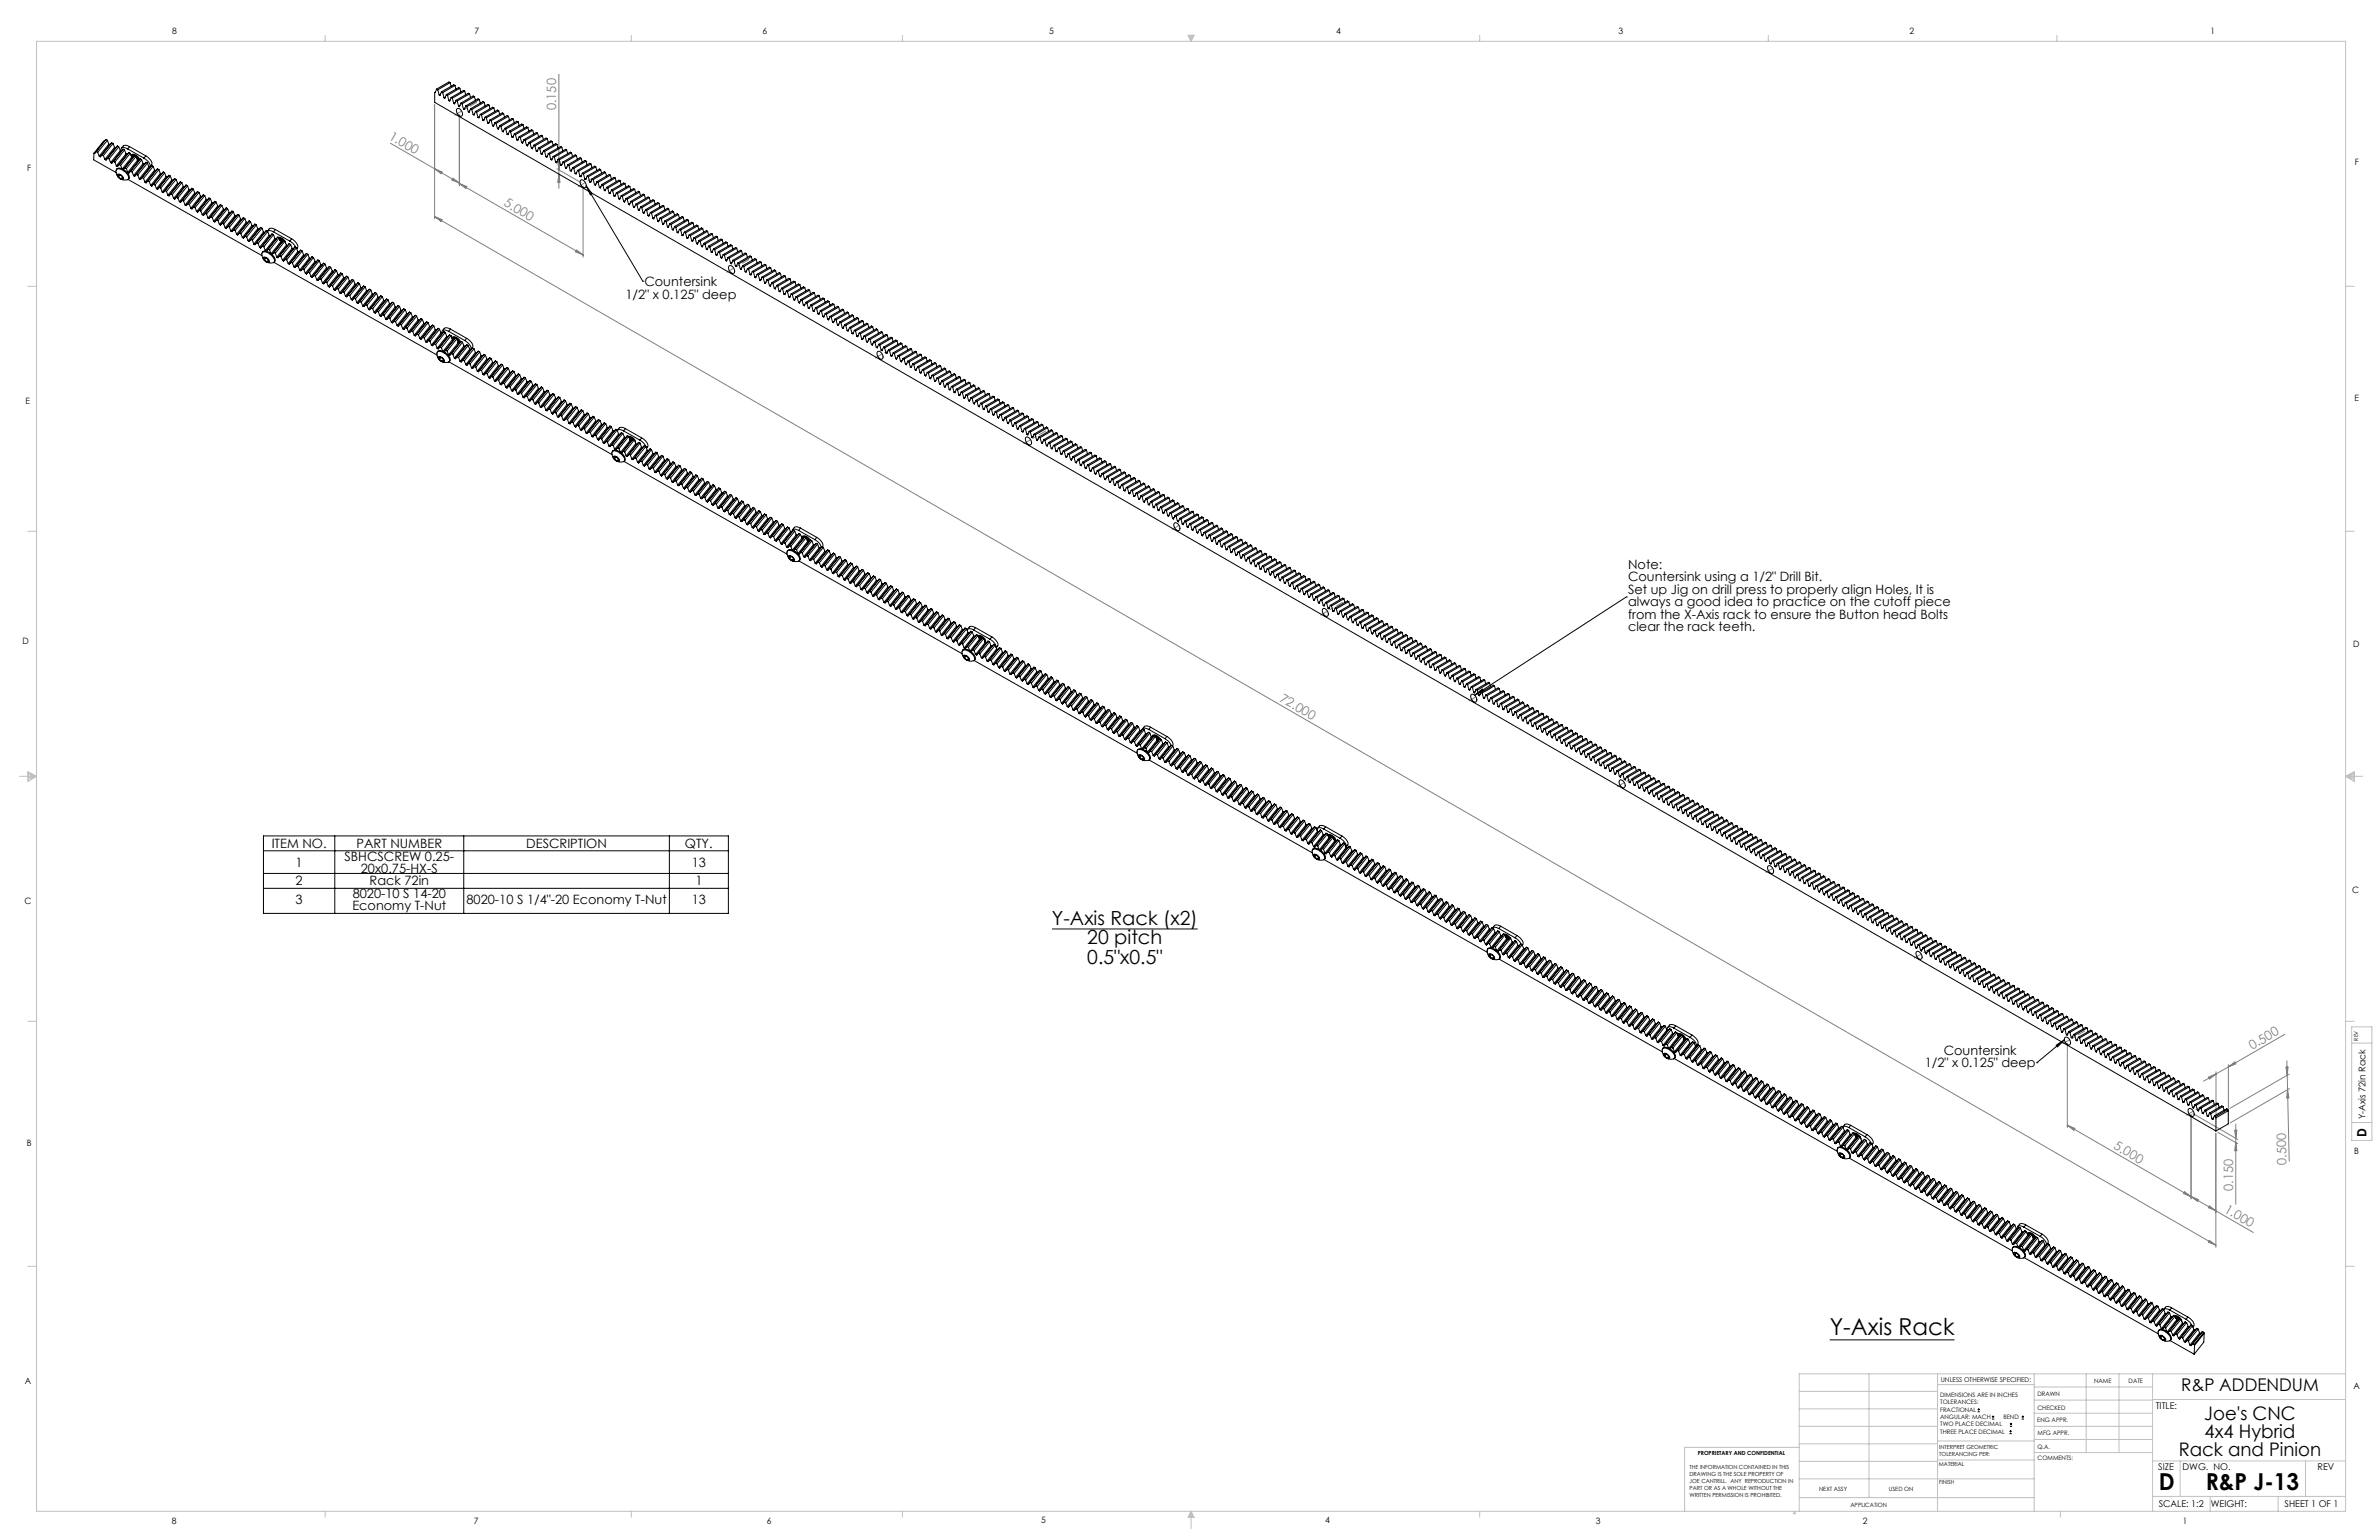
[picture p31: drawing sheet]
<svg xmlns="http://www.w3.org/2000/svg" width="864mm" height="559mm" viewBox="0 0 864 559" stroke-linecap="round" stroke-linejoin="round" font-family="sans-serif">
<defs><g id="words">
<g font-size="8.5">
<text x="664.2" y="484.3">Y-Axis Rack</text>
<text x="783.7" y="540.7">D</text>
<text x="800.8" y="540.7">R&amp;P J-13</text>
</g>
<g font-size="7.1">
<text x="381.9" y="335.6">Y-Axis Rack (x2)</text>
<text x="394.7" y="342.6">20 pitch</text>
<text x="394.7" y="349.7">0.5&quot;x0.5&quot;</text>
</g>
<g font-size="6.8">
<text x="800.2" y="515.3">Joe's CNC</text>
<text x="800.3" y="521.8">4x4 Hybrid</text>
<text x="790.9" y="528.2">Rack and Pinion</text>
</g>
<text font-size="6.3" x="791.8" y="504.8">R&amp;P ADDENDUM</text>
<g font-size="4.7" fill="#808080">
<text x="201.9" y="40.1" transform="rotate(-90 201.9 40.1)">0.150</text>
<text x="140.9" y="50.3" transform="rotate(30 140.9 50.3)">1.000</text>
<text x="182.6" y="74.6" transform="rotate(30 182.6 74.6)">5.000</text>
<text x="464.2" y="254.3" transform="rotate(30 464.2 254.3)">72.000</text>
<text x="817.5" y="381" transform="rotate(-30 817.5 381)">0.500</text>
<text x="766.9" y="416.6" transform="rotate(30 766.9 416.6)">5.000</text>
<text x="830.1" y="422.7" transform="rotate(-91 830.1 422.7)">0.500</text>
<text x="810.6" y="432.2" transform="rotate(-90 810.6 432.2)">0.150</text>
<text x="807.1" y="439.7" transform="rotate(30 807.1 439.7)">1.000</text>
</g>
<g font-size="4.7">
<text x="233.9" y="103.8">Countersink</text>
<text x="227" y="108.4">1/2&quot; x 0.125&quot; deep</text>
<text x="591" y="206.4">Note:</text>
<text x="591" y="210.9">Countersink using a 1/2&quot; Drill Bit.</text>
<text x="591" y="215.5">Set up Jig on drill press to properly align Holes, It is</text>
<text x="591" y="220">always a good idea to practice on the cutoff piece</text>
<text x="591" y="224.5">from the X-Axis rack to ensure the Button head Bolts</text>
<text x="591" y="229">clear the rack teeth.</text>
<text x="98.6" y="307.7">ITEM NO.</text>
<text x="129.4" y="307.7">PART NUMBER</text>
<text x="191" y="307.7">DESCRIPTION</text>
<text x="248.7" y="307.7">QTY.</text>
<text x="107.3" y="314.5">1</text>
<text x="125" y="312.2">SBHCSCREW 0.25-</text>
<text x="131" y="316.8">20x0.75-HX-S</text>
<text x="251.1" y="314.5">13</text>
<text x="107.3" y="321.3">2</text>
<text x="134.1" y="321.3">Rack 72in</text>
<text x="252.4" y="321.3">1</text>
<text x="107.3" y="328.1">3</text>
<text x="128" y="325.8">8020-10 S 14-20</text>
<text x="169.3" y="328.1">8020-10 S 1/4&quot;-20 Economy T-Nut</text>
<text x="251.1" y="328.1">13</text>
<text x="127.9" y="330.4">Economy T-Nut</text>
<text x="705.6" y="382.8">Countersink</text>
<text x="698.7" y="387.3">1/2&quot; x 0.125&quot; deep</text>
<text x="859" y="412.4" transform="rotate(-90 859 412.4)">D</text>
</g>
<g font-size="3.4">
<text x="858.7" y="406.2" transform="rotate(-90 858.7 406.2)">Y-Axis 72in Rack</text>
<text x="782.6" y="511.2">TITLE:</text>
<text x="783.5" y="533.3">SIZE</text>
<text x="792.3" y="533.3">DWG. NO.</text>
<text x="841.3" y="533.4">REV</text>
<text x="783.6" y="546.8">SCALE: 1:2</text>
<text x="802.5" y="546.9">WEIGHT:</text>
<text x="829.3" y="546.8">SHEET 1 OF 1</text>
</g>
<g font-size="3.2">
<text x="62.5" y="12.4">8</text>
<text x="172.3" y="12.3">7</text>
<text x="276.8" y="12.4">6</text>
<text x="380.9" y="12.4">5</text>
<text x="485" y="12.3">4</text>
<text x="587.5" y="12.4">3</text>
<text x="693.2" y="12.4">2</text>
<text x="802.4" y="12.4">1</text>
<text x="854.9" y="59.8">F</text>
<text x="9.9" y="62">F</text>
<text x="9.3" y="146.5">E</text>
<text x="854.7" y="145.5">E</text>
<text x="8.2" y="233.6">D</text>
<text x="854.3" y="234.9">D</text>
<text x="8.9" y="328.1">C</text>
<text x="853.9" y="324.1">C</text>
<text x="9.7" y="415.8">B</text>
<text x="854.6" y="418.6">B</text>
<text x="9" y="502">A</text>
<text x="854.3" y="503.9">A</text>
<text x="62.3" y="552.9">8</text>
<text x="172" y="552.9">7</text>
<text x="278.3" y="552.9">6</text>
<text x="377.9" y="552.8">5</text>
<text x="481" y="552.8">4</text>
<text x="579.3" y="552.8">3</text>
<text x="676.2" y="552.9">2</text>
<text x="792.4" y="552.8">1</text>
</g>
<text font-size="2.4" x="704.5" y="501.3">UNLESS OTHERWISE SPECIFIED:</text>
<g font-size="2.2">
<text x="760.2" y="501.8">NAME</text>
<text x="772.7" y="501.8">DATE</text>
<text x="704.3" y="506.9">DIMENSIONS ARE IN INCHES</text>
<text x="704.3" y="509.6">TOLERANCES:</text>
<text x="739.6" y="506.6">DRAWN</text>
<text x="704.3" y="512.2">FRACTIONAL</text>
<text x="704.3" y="514.9">ANGULAR: MACH</text>
<text x="727.2" y="514.9">BEND</text>
<text x="739.6" y="511.5">CHECKED</text>
<text x="704.3" y="517.5">TWO PLACE DECIMAL</text>
<text x="704.3" y="520.2">THREE PLACE DECIMAL</text>
<text x="739.6" y="516.1">ENG APPR.</text>
<text x="739.7" y="520.9">MFG APPR.</text>
<text x="739.6" y="525.6">Q.A.</text>
<text x="739.7" y="529.8">COMMENTS:</text>
</g>
<g font-size="2.1">
<text x="660.3" y="540.9">NEXT ASSY</text>
<text x="685.6" y="540.9">USED ON</text>
<text x="671.7" y="546.7">APPLICATION</text>
</g>
<g font-size="2">
<text x="856" y="377.7" transform="rotate(-90 856 377.7)">REV</text>
<text x="704" y="525.8">INTERPRET GEOMETRIC</text>
<text x="613.3" y="533">THE INFORMATION CONTAINED IN THIS</text>
<text x="616.3" y="528.1">PROPRIETARY AND CONFIDENTIAL</text>
<text x="703.9" y="531.8">MATERIAL</text>
<text x="704" y="528.3">TOLERANCING PER:</text>
<text x="613.3" y="535.5">DRAWING IS THE SOLE PROPERTY OF</text>
<text x="613.3" y="538.1">JOE CANTRILL. ANY REPRODUCTION IN</text>
<text x="703.9" y="538.7">FINISH</text>
<text x="613.3" y="540.6">PART OR AS A WHOLE WITHOUT THE</text>
<text x="613.3" y="543.1">WRITTEN PERMISSION IS PROHIBITED.</text>
</g>
</g></defs>
<g fill="none" stroke="#000" stroke-width=".36">
<path d="M157.8 33.5v3.6l646.6 373.3M158.1 33.4l-.3 .1M158.5 32.3l-.5 1.3-.2-.1M158.5 32.3l.4 .3M158.9 32.6l.5 1.9M159.9 34.1l-.5 .4M160.2 33.3l-.5 1.3-.3-.1M160.2 33.3l.5 .3M160.7 33.6l.5 1.9M161.7 35.2l-.5 .3M162 34.4l-.5 1.3-.3-.2M162 34.4l.5 .2"/>
<path d="M162.5 34.6l.4 1.9M163.4 30l-.4-.3-4.5 2.6M163.4 30l-4.5 2.6M163.4 30l.4 1.3M163.4 36.2l-.5 .3M163.8 35.4l-.5 1.3-.4-.2M163.8 35.4l.4 .2M164.2 35.6l.5 1.9M165.2 31l-.5-.2-4.5 2.5M165.2 31l-4.5 2.6M165.2 31l.3 1.3M165.2 37.2l-.5 .3"/>
<path d="M165.5 36.4l.4 .3M165.5 36.4l-.5 1.3-.3-.2M165.9 39.4a1.78 1.78 0 0 1 1.7 2.7 1.78 1.78 0 0 1-1.7-2.7zM165.9 36.7l.6 1.8M166.9 32l-.4-.2-4.5 2.6M166.9 32l-4.4 2.6M166.9 32l.4 1.4M167 38.2l-.5 .3M167.3 37.4l.4 .3M167.3 37.4l-.5 1.3-.3-.2M167.7 37.7l.5 1.8M168.7 33.1l-4.5 2.5"/>
<path d="M168.7 33.1l.4 1.3M168.7 33.1l-.4-.3-4.5 2.6M168.7 39.3l-.5 .2M169.1 38.5l.4 .2M169.1 38.5l-.5 1.3-.4-.3M169.5 38.7l.5 1.9M170.5 34.1l-.5-.3-4.5 2.6M170.5 34.1l-4.6 2.6M170.5 34.1l.3 1.3M170.8 39.5l-.5 1.2-.3-.1M170.8 39.5l.4 .2M171.2 39.7l.6 1.9"/>
<path d="M172.2 35.1l-4.5 2.6M172.2 35.1l.4 1.3M172.2 35.1l-.4-.3-4.5 2.6M174 36.1l-4.5 2.6M174 36.1l.3 1.3M174 36.1l-.5-.3-4.4 2.7M175.8 37.1l-.5-.2-4.5 2.6M175.8 37.1l-4.6 2.6M175.8 37.1l.3 1.4M177.5 38.1l-4.5 2.6M177.5 38.1l.4 1.4M177.5 38.1l-.4-.2-4.5 2.6"/>
<path d="M179.3 39.2l-4.5 2.5M179.3 39.2l.3 1.3M179.3 39.2l-.5-.3-4.5 2.6M34.1 55.6l.2 .1M34.1 55.6l-.1 2.4 8.2 4.6M35 55l-.7 .7M35 55l.5 .3M35.5 55.3l.5 1.4M36 56.7l.4 .2M37 56.2l-.6 .7M37 56.2l.5 .2M37.5 56.4l.6 1.5"/>
<path d="M37.8 51.3l-3.5 4.4M37.8 51.3l-.2-.1-3.5 4.4M38.1 57.9l.4 .2M38.5 50.6l-3.5 4.4M38.5 50.6l.5 .3M38.5 50.6l-.7 .7M39 50.9l-3.5 4.4M39 50.9l.5 1.4M39.1 57.4l.5 .2M39.1 57.4l-.6 .7M39.5 52.3l-3.5 4.4M39.5 52.3l.4 .2"/>
<path d="M39.6 57.6l.5 1.4M39.9 52.5l-3.5 4.4M40.1 59l.4 .3M40.5 51.8l.5 .3M40.5 51.8l-3.5 4.4M40.5 51.8l-.6 .7M41 52.1l-3.5 4.3M41 52.1l.6 1.4M41.2 58.5l.5 .3M41.2 58.5l-.7 .8M41.6 53.5l-3.5 4.4M41.6 53.5l.4 .2"/>
<path d="M41.7 58.8l.5 1.4M42 53.7l-3.5 4.4M42.6 53l-3.5 4.4M42.6 53l.5 .3M42.6 53l-.6 .7M43.1 53.3l-3.5 4.3M43.1 53.3l.6 1.3M43.3 59.7l.5 .3M43.3 59.7l-.7 .7M43.7 54.6l-3.6 4.4M43.7 54.6l.4 .3M44.1 54.9l-3.6 4.4"/>
<path d="M44.7 54.2l.5 .2M44.7 54.2l-3.5 4.3M44.7 54.2l-.6 .7M45.2 54.4l-3.5 4.4M45.2 54.4l.6 1.4M45.8 55.8l-3.6 4.4M45.8 55.8l.3 .3M46.1 56.1l-3.5 4.3M46.4 54l-.6-.3a1.22 1.22 0 0 0-1.9 .5l.2 .7M46.4 54l5.8 3.4M46.8 55.3l-3.5 4.4M46.8 55.3l.5 .3"/>
<path d="M46.8 55.3l-.7 .8M47 53.2l-.6-.3a1.44 1.44 0 0 0-1.7 .1l-.6 .8M47 53.2l-.6 .8M47 53.2l5.9 3.4M47.3 55.6l-3.5 4.4M47.3 55.6l.5 1.4M47.6 56.4a2.34 2.34 0 0 1 2.9 1.8M47.6 56.4a1.36 1.36 0 0 1 2.3 .3l.8 1.3M47.8 56.8l.6 .2M47.8 56.5l-.1 .1M47.8 57l-3.4 4.3M48.8 56.6l-.6-.2-.5 .3"/>
<path d="M48.8 56.5l-.8-.1-.3 .3 .8 .2-.3-.1M48.9 56.5l-4.1 5 .6-.6 .5 .3M48.9 56.5l.5 .3M48.9 56.5l-.7 .7-.4-.2M49.4 56.8l-3.5 4.4M49.4 56.8l.5 1.4M49.4 56.9l.7 .6 .2 .9M49.4 56.9l.8 .9 .1 .6M49.9 58.2l-3.5 4.4M49.9 58.2l.4 .2M50.3 58.4l-3.5 4.4M50.9 57.7l-3.5 4.4"/>
<path d="M50.9 57.7l.5 .3M50.9 57.7l-.6 .7M51.4 58l-3.5 4.4M51.4 58l.6 1.4M52 59.4l-3.5 4.3M52 59.4l.4 .2M52.4 59.6l-3.5 4.4M52.9 56.6a2.95 2.95 0 0 1 2.1 3.2l-.7 .9a2.83 2.83 0 0 0-2.1-3.3M52.9 56.6l-.7 .8M53 58.9l.5 .3M53 58.9l-3.5 4.4M53 58.9l-.6 .7"/>
<path d="M53.5 59.2l-3.5 4.3M53.5 59.2l.5 1.4M170.5 40.3l-.5 .3M172.3 41.3l-.5 .3M172.6 40.5l-.5 1.3-.3-.2M172.6 40.5l.4 .2M173 40.7l.5 1.9M174 42.3l-.5 .3M174.3 41.5l.5 .2M174.3 41.5l-.5 1.3-.3-.2M174.8 41.7l.5 1.9M175.8 43.3l-.5 .3"/>
<path d="M176.1 42.5l.4 .3M176.1 42.5l-.5 1.3-.3-.2M176.5 42.8l.6 1.8M177.6 44.3l-.5 .3M177.9 43.5l.4 .3M177.9 43.5l-.5 1.3-.3-.2M178.3 43.8l.5 1.8M179.3 45.4l-.5 .2M179.6 44.6l.5 .2M179.6 44.6l-.5 1.3-.3-.3M180.1 44.8l.5 1.9M181 40.2l-4.5 2.6"/>
<path d="M181 40.2l.4 1.3M181 40.2l-.4-.3-4.5 2.6M181.1 46.4l-.5 .3M181.4 45.6l.4 .2M181.4 45.6l-.5 1.3-.3-.2M181.8 45.8l.6 1.9M182.8 41.2l-.4-.2-4.5 2.5M182.8 41.2l-4.5 2.6M182.8 41.2l.4 1.3M182.8 47.4l-.4 .3M183.2 46.6l.4 .2M183.2 46.6l-.5 1.3-.3-.2"/>
<path d="M183.6 46.8l.5 1.9M184.6 42.2l-4.5 2.6M184.6 42.2l.3 1.3M184.6 42.2l-.5-.3-4.5 2.7M184.6 48.4l-.5 .3M184.9 47.6l-.5 1.3-.3-.2M184.9 47.6l.4 .3M185.3 47.9l.5 1.8M186.3 43.2l-4.5 2.6M186.3 43.2l.4 1.4M186.3 43.2l-.4-.2-4.5 2.6M186.4 49.4l-.6 .3"/>
<path d="M186.7 48.6l-.5 1.3-.4-.2M186.7 48.6l.4 .3M187.1 48.9l.5 1.9M188.1 44.2l-.5-.2-4.4 2.6M188.1 44.2l-4.5 2.6M188.1 44.2l.4 1.4M188.1 50.4l-.5 .4M188.5 49.6l.4 .3M188.5 49.6l-.5 1.3-.4-.1M188.9 49.9l.5 1.9M189.9 45.3l-4.6 2.6M189.9 45.3l.3 1.3"/>
<path d="M189.9 45.3l-.5-.3-4.5 2.6M189.9 51.5l-.5 .3M190.2 50.7l.4 .2M190.2 50.7l-.5 1.3-.3-.2M190.6 50.9l.5 1.9M191.6 46.3l-4.5 2.6M191.6 46.3l.4 1.3M191.6 46.3l-.4-.3-4.5 2.6M191.7 52.5l-.6 .3M192 51.7l.4 .2M192 51.7l-.5 1.3-.4-.2M192.4 51.9l.5 1.9"/>
<path d="M193.4 47.3l-4.5 2.6M193.4 47.3l.3 1.3M193.4 47.3l-.5-.2-4.4 2.5M193.4 53.5l-.5 .3M193.7 52.7l.5 .3M193.7 52.7l-.4 1.3-.4-.2M194.2 53l.5 1.8M195.2 48.3l-4.6 2.6M195.2 48.3l.3 1.3M195.2 48.3l-.5-.2-4.5 2.6M195.2 54.5l-.5 .3M195.5 53.7l.4 .3"/>
<path d="M195.5 53.7l-.5 1.3-.3-.2M195.9 54l.5 1.8M196.9 49.3l-.4-.2-4.5 2.6M196.9 49.3l-4.5 2.6M196.9 49.3l.4 1.4M197 55.5l-.6 .3M197.3 54.7l.4 .3M197.3 54.7l-.5 1.3-.4-.2M197.7 55l.5 1.9M198.6 50.3l-.4-.2-4.5 2.6M198.6 50.3l-4.4 2.7M198.6 50.3l.4 1.4"/>
<path d="M198.7 56.6l-.5 .3M199 55.7l.5 .3M199 55.7l-.5 1.3-.3-.1M199.5 56l.5 1.9M200.4 51.4l-.4-.3-4.5 2.6M200.4 51.4l-4.5 2.6M200.4 51.4l.4 1.3M200.5 57.6l-.5 .3M200.8 56.8l.4 .2M200.8 56.8l-.5 1.3-.3-.2M201.2 57l.5 1.9M202.2 52.4l-.4-.3-4.5 2.6"/>
<path d="M202.2 52.4l-4.5 2.6M202.2 52.4l.4 1.3M202.2 58.6l-.5 .3M202.6 57.8l-.5 1.3-.4-.2M202.6 57.8l.4 .2M203 58l.5 1.9M203.9 53.4l-.4-.2-4.5 2.5M203.9 53.4l-4.4 2.6M203.9 53.4l.4 1.4M204 59.6l-.5 .3M204.3 58.8l.5 .3M204.3 58.8l-.5 1.3-.3-.2"/>
<path d="M204.8 59.1l.4 1.8M205.7 54.4l-.4-.2-4.5 2.6M205.7 54.4l-4.5 2.6M205.7 54.4l.4 1.3M206.1 59.8l.4 .3M206.1 59.8l-.5 1.3-.4-.2M207.5 55.5l-.5-.3-4.4 2.6M207.5 55.5l-4.5 2.5M207.5 55.5l.3 1.3M209.2 56.4l-.4-.2-4.5 2.6M209.2 56.4l-4.4 2.7M209.2 56.4l.4 1.4"/>
<path d="M211 57.5l-.4-.3-4.5 2.6M211 57.5l-4.5 2.6M211 57.5l.3 1.3M212.8 58.5l-.5-.3-4.4 2.7M212.8 58.5l-4.5 2.6M212.8 58.5l.3 1.3M214.5 59.5l-.4-.2-4.5 2.5M214.5 59.5l-4.5 2.6M214.5 59.5l.4 1.4M42.2 60.2l.4 .2M42.3 61.5l.2-.3a3.5 3.5 0 0 1 4.2 2.1l.3 1-.4 .7M42.4 61.4a3.8 3.8 0 0 1 4.2 3.5 2.91 2.91 0 0 1-3.3-.3 2.91 2.91 0 0 1-.9-3.2z"/>
<path d="M42.7 63.3a1.67 1.67 0 0 1 2 1.8 1.88 1.88 0 0 1-2-1.8zM43 64.2l-.2-.7 .7-.1 .9 .7 .2 .7-.6 .1M43 64.2l1 .7M43.6 63.5l-.6 .7M43.8 60l.5 1.2M44.4 64.2l-.4 .7M45.9 61.2l.5 1.4M46.4 62.6l.4 .2M46.5 65.1l48.6 27.6M47.4 62.1l.5 .3M47.4 62.1l-.6 .7M47.9 62.4l.6 1.3"/>
<path d="M48.5 63.7l.4 .3M49.5 63.3l-.6 .7M49.5 63.3l.5 .2M50 63.5l.6 1.4M50.6 64.9l.3 .3M52.1 64.7l-.5-.2-.7 .7M52.1 64.7l.5 1.4M52.6 66.1l.4 .3M53.7 65.6l.5 .3M53.7 65.6l-.7 .8M54 60.6l-3.4 4.3M54.2 65.9l.5 1.4"/>
<path d="M54.7 67.3l.4 .2M55.1 60l-4.2 5.2M55.1 60l.5 .4M55.1 60l-.7 .8-.4-.2M55.6 60.4l-3.5 4.3M55.6 60.4l.5 1.3M56.1 61.7l-3.5 4.4M56.1 61.7l.4 .2M56.3 67.1l-.6-.3-.6 .7M56.3 67.1l.5 1.4M56.5 61.9l-3.5 4.5M56.8 68.5l.4 .2"/>
<path d="M57.2 61.2l-3.5 4.4M57.2 61.2l.5 .3M57.2 61.2l-.7 .7M57.7 61.5l-3.5 4.4M57.7 61.5l.5 1.4M57.8 68l-.6 .7M57.8 68l.5 .3M58.2 62.9l-3.5 4.4M58.3 68.3l.6 1.4M58.9 69.7l.4 .2M59.3 62.4l-4.2 5.1M59.3 62.4l.5 .3"/>
<path d="M59.3 62.4l-.7 .7-.4-.2M59.8 62.7l-3.5 4.4M59.8 62.7l.5 1.4M59.9 69.2l-.6 .7M59.9 69.2l.5 .3M60.3 64.1l-3.5 4.4M60.3 64.1l.4 .2M60.4 69.5l.6 1.3M60.7 64.3l-3.5 4.4M61 70.8l.3 .3M61.3 63.6l-3.5 4.4M61.3 63.6l.5 .3"/>
<path d="M61.3 63.6l-.6 .7M61.8 63.9l-3.5 4.4M61.8 63.9l.6 1.4M62 70.3l.5 .3M62 70.3l-.7 .8M62.4 65.3l-3.5 4.4M62.4 65.3l.4 .2M62.5 70.6l.5 1.4M62.8 65.5l-3.5 4.4M63 72l.4 .2M63.4 64.8l-3.5 4.4M63.4 64.8l.5 .3"/>
<path d="M63.4 64.8l-.6 .7M63.9 65.1l-3.5 4.4M63.9 65.1l.6 1.4M64.1 71.5l-.7 .7M64.1 71.5l.5 .3M64.5 66.5l-3.5 4.3M64.5 66.5l.3 .2M64.6 71.8l.5 1.4M64.8 66.7l-3.5 4.4M65.1 73.2l.4 .2M65.5 66l-3.5 4.3M65.5 66l.5 .3"/>
<path d="M65.5 66l-.7 .7M66 66.3l-3.5 4.3M66 66.3l.5 1.4M66.1 72.7l.5 .3M66.1 72.7l-.6 .7M66.5 67.7l-3.5 4.3M66.5 67.7l.4 .2M66.6 73l.6 1.4M66.9 67.9l-3.5 4.3M67.2 74.4l.4 .2M67.6 67.1l-3.5 4.4M67.6 67.1l.5 .4"/>
<path d="M67.6 67.1l-.7 .8M68.1 67.5l-3.5 4.3M68.1 67.5l.5 1.3M68.2 73.9l.5 .3M68.2 73.9l-.6 .7M68.6 68.8l-3.5 4.4M68.6 68.8l.4 .2M68.7 74.2l.6 1.4M69 69l-3.5 4.4M69.3 75.6l.4 .2M69.6 68.3l-3.5 4.4M69.6 68.3l.6 .3"/>
<path d="M69.6 68.3l-.6 .7M70.2 68.6l-3.6 4.4M70.2 68.6l.5 1.4M70.3 75.1l.5 .3M70.3 75.1l-.6 .7M70.7 70l-3.5 4.4M70.7 70l.4 .2M70.8 75.4l.6 1.4M71.1 70.2l-3.5 4.4M71.4 76.8l.4 .2M71.7 69.5l-3.5 4.4M71.7 69.5l.5 .3"/>
<path d="M71.7 69.5l-.6 .7M72.2 69.8l-3.5 4.4M72.2 69.8l.6 1.4M72.4 76.3l.5 .3M72.4 76.3l-.6 .7M72.8 71.2l-3.5 4.4M72.8 71.2l.4 .2M72.9 76.6l.5 1.3M73.2 71.4l-3.5 4.4M73.4 77.9l.4 .3M73.8 70.7l-3.5 4.4M73.8 70.7l.5 .3"/>
<path d="M73.8 70.7l-.6 .7M74.3 71l-3.5 4.4M74.3 71l.6 1.4M74.5 77.4l.5 .3M74.5 77.4l-.7 .8M74.9 72.4l-3.5 4.4M74.9 72.4l.3 .2M75 77.7l.5 1.4M75.2 72.6l-3.4 4.4M75.5 79.1l.4 .2M75.9 71.9l-3.5 4.4M75.9 71.9l.5 .3"/>
<path d="M75.9 71.9l-.7 .7M76.4 72.2l-3.5 4.4M76.4 72.2l.5 1.4M76.6 78.6l.4 .3M76.6 78.6l-.7 .7M76.9 73.6l-3.5 4.3M76.9 73.6l.4 .2M77 78.9l.6 1.4M77.3 73.8l-3.5 4.4M78 73.1l.5 .2M78 73.1l-3.5 4.3M78 73.1l-.7 .7"/>
<path d="M78.5 73.3l-3.5 4.4M78.5 73.3l.5 1.5M78.6 79.8l.5 .3M78.6 79.8l-.6 .7M79 74.8l-3.5 4.3M79 74.8l.4 .2M79.4 75l-3.5 4.3M80 74.2l-3.4 4.4M80 74.2l.5 .3M80 74.2l-.6 .8M80.5 74.5l-3.5 4.4M80.5 74.5l.6 1.4"/>
<path d="M81.1 75.9l-3.5 4.4M81.1 75.9l.4 .2M81.5 76.1l-3.5 4.4M82.1 75.4l-3.5 4.4M82.1 75.4l.5 .3M82.1 75.4l-.6 .7M82.6 75.7l-3.5 4.4M82.6 75.7l.6 1.4M83.2 77.1l-3.5 4.4M83.2 77.1l.4 .2M83.6 77.3l-3.6 4.4M84.2 76.6l-3.5 4.4"/>
<path d="M84.2 76.6l.5 .3M84.2 76.6l-.6 .7M84.7 76.9l-3.5 4.4M84.7 76.9l.6 1.4M85.3 78.3l-3.6 4.4M85.3 78.3l.4 .2M85.7 78.5l-3.6 4.4M86.3 77.8l.5 .3M86.3 77.8l-3.5 4.4M86.3 77.8l-.6 .7M86.8 78.1l-3.5 4.3M86.8 78.1l.5 1.4"/>
<path d="M87.3 79.5l-3.5 4.4M87.3 79.5l.4 .2M87.7 79.7l-3.5 4.4M88.4 79l-3.6 4.4M88.4 79l.5 .3M88.4 79l-.7 .7M88.9 79.3l-3.5 4.3M88.9 79.3l.5 1.3M205.8 60.6l-.6 .3M206.5 60.1l.5 1.8M207.5 61.6l-.5 .3M207.9 60.9l.4 .2"/>
<path d="M207.9 60.9l-.5 1.2-.4-.2M208.3 61.1l.5 1.9M209.3 62.7l-.5 .3M209.6 61.8l.4 .3M209.6 61.8l-.5 1.3-.3-.1M210 62.1l.5 1.9M210.8 65.4a1.78 1.78 0 0 1 1.7 2.6 1.81 1.81 0 0 1-1.7-2.6zM211.1 63.7l-.6 .3M211.4 62.9l.4 .2M211.4 62.9l-.5 1.3-.4-.2M211.8 63.1l.5 1.9M212.8 67.5l20.6 34.6"/>
<path d="M212.8 67.5l2.1 2.8-.6 .4zM212.8 64.7l-.5 .3M213.1 63.9l.5 .2M213.1 63.9l-.4 1.3-.4-.2M213.6 64.1l.5 1.9M214.6 65.7l-.5 .3M214.9 64.9l.4 .3M214.9 64.9l-.5 1.3-.3-.2M215.3 65.2l.5 1.8M216.3 60.5l-4.5 2.6M216.3 60.5l.3 1.4M216.3 60.5l-.4-.2-4.5 2.6"/>
<path d="M216.4 66.7l-.6 .3M216.7 65.9l.4 .3M216.7 65.9l-.5 1.3-.4-.2M217.1 66.2l.5 1.9M218.1 61.6l-.5-.3-4.5 2.6M218.1 61.6l-4.5 2.5M218.1 61.6l.3 1.3M218.1 67.8l-.5 .3M218.4 67l.5 .2M218.4 67l-.5 1.2-.3-.1M218.9 67.2l.5 1.9M219.8 62.6l-4.5 2.6"/>
<path d="M219.8 62.6l.4 1.3M219.8 62.6l-.4-.3-4.5 2.6M219.9 68.8l-.5 .3M220.2 68l.4 .2M220.2 68l-.5 1.3-.3-.2M220.6 68.2l.5 1.9M221.6 63.6l-.4-.3-4.5 2.6M221.6 63.6l-4.5 2.6M221.6 63.6l.3 1.3M221.7 69.8l-.6 .3M222 69l-.6 1.3-.3-.2M222 69l.4 .2"/>
<path d="M222.4 69.2l.5 1.9M223.3 64.6l-.4-.3-4.5 2.7M223.3 64.6l-4.4 2.6M223.3 64.6l.4 1.3M223.4 70.8l-.5 .3M223.7 70l-.5 1.3-.3-.2M223.7 70l.5 .2M224.2 70.2l.4 1.9M225.1 65.6l-.4-.2-4.5 2.6M225.1 65.6l-4.5 2.6M225.1 65.6l.4 1.4M225.2 71.8l-.6 .3"/>
<path d="M225.5 71l-.5 1.3-.4-.2M225.5 71l.4 .3M225.9 71.3l.5 1.8M226.9 66.6l-.5-.2-4.4 2.6M226.9 66.6l-4.5 2.6M226.9 66.6l.3 1.4M226.9 72.8l-.5 .3M227.3 72l.4 .3M227.3 72l-.6 1.3-.3-.2M227.7 72.3l.5 1.9M228.6 67.7l-.4-.3-4.5 2.6M228.6 67.7l-4.4 2.5"/>
<path d="M228.6 67.7l.4 1.3M228.7 73.9l-.5 .3M229 73.1l.4 .2M229 73.1l-.5 1.3-.3-.2M229.4 73.3l.5 1.9M230.4 68.7l-4.5 2.6M230.4 68.7l.4 1.3M230.4 68.7l-.4-.3-4.5 2.6M230.5 74.9l-.6 .3M230.8 74.1l.4 .2M230.8 74.1l-.5 1.3-.4-.2M231.2 74.3l.5 1.9"/>
<path d="M232.2 69.7l-4.5 2.6M232.2 69.7l.3 1.3M232.2 69.7l-.5-.3-4.4 2.6M232.2 75.9l-.5 .3M232.6 75.1l.4 .3M232.6 75.1l-.6 1.3-.3-.2M233 75.4l.5 1.8M233.9 70.7l-.4-.3-4.5 2.7M233.9 70.7l-4.5 2.6M233.9 70.7l.4 1.3M234 76.9l-.5 .3M234.3 76.1l.4 .2"/>
<path d="M234.3 76.1l-.5 1.3-.3-.2M234.7 76.3l.5 1.9M235.7 71.7l-.4-.2-4.5 2.6M235.7 71.7l-4.5 2.6M235.7 71.7l.3 1.4M235.8 77.9l-.6 .3M236.1 77.1l-.6 1.3-.3-.2M236.1 77.1l.4 .3M236.5 77.4l.5 1.8M237.5 72.7l-.5-.2-4.4 2.6M237.5 72.7l-4.5 2.7M237.5 72.7l.3 1.4"/>
<path d="M237.5 79l-.5 .2M237.8 78.1l.5 .3M237.8 78.1l-.5 1.3-.3-.2M238.3 78.4l.5 1.9M239.2 73.8l-.4-.3-4.5 2.6M239.2 73.8l-4.5 2.5M239.2 73.8l.4 1.3M239.3 80l-.5 .3M239.6 79.2l-.5 1.3-.3-.2M239.6 79.2l.4 .2M240 79.4l.5 1.9M241 74.8l-.4-.3-4.5 2.6"/>
<path d="M241 74.8l-4.5 2.6M241 74.8l.3 1.3M242.7 75.8l-.4-.2-4.5 2.5M242.7 75.8l-4.4 2.6M242.7 75.8l.4 1.3M244.5 76.8l-4.5 2.6M244.5 76.8l.4 1.3M244.5 76.8l-.4-.2-4.5 2.6M246.3 77.8l-.4-.2-4.6 2.6M246.3 77.8l-4.5 2.6M246.3 77.8l.3 1.4M248 78.8l-4.4 2.7"/>
<path d="M248 78.8l.4 1.4M248 78.8l-.4-.2-4.5 2.6M249.8 79.9l-.4-.3-4.5 2.6M249.8 79.9l-4.5 2.6M249.8 79.9l.4 1.3M77.6 80.3l.4 .2M79.1 80.1l.6 1.4M79.7 81.5l.3 .2M80.7 81l.5 .3M80.7 81l-.7 .7M81.2 81.3l.5 1.4M81.7 82.7l.4 .2"/>
<path d="M82.8 82.2l-.7 .7M82.8 82.2l.5 .2M83.3 82.4l.5 1.5M83.8 83.9l.4 .2M84.8 83.4l-.6 .7M84.8 83.4l.6 .2M85.4 83.6l.5 1.4M85.9 85l.4 .3M86.9 84.5l-.6 .8M86.9 84.5l.6 .3M87.5 84.8l.5 1.4M88 86.2l.4 .2"/>
<path d="M89 85.7l-.6 .7M89 85.7l.5 .3M89.4 80.6l-3.5 4.4M89.4 80.6l.4 .3M89.5 86l.6 1.4M89.8 80.9l-3.5 4.4M90.1 87.4l.4 .2M90.5 80.2l.4 .2M90.5 80.2l-3.6 4.3M90.5 80.2l-.7 .7M90.9 80.4l-3.4 4.4M90.9 80.4l.6 1.4"/>
<path d="M91.1 86.9l.5 .3M91.1 86.9l-.6 .7M91.5 81.8l-3.5 4.4M91.5 81.8l.4 .3M91.6 87.2l.5 1.4M91.9 82.1l-3.5 4.3M92.1 88.6l.4 .2M92.5 81.3l-3.5 4.4M92.5 81.3l.5 .3M92.5 81.3l-.6 .8M93 81.6l-3.5 4.4M93 81.6l.6 1.4"/>
<path d="M93.2 88.1l-.7 .7M93.2 88.1l.5 .3M93.6 83l-3.5 4.4M93.6 83l.3 .2M93.7 88.4l.5 1.3M93.9 83.2l-3.4 4.4M94.2 89.7l.4 .3M94.6 82.5l-3.5 4.4M94.6 82.5l.5 .3M94.6 82.5l-.7 .7M95.1 82.8l-3.5 4.4M95.1 82.8l.5 1.4"/>
<path d="M95.2 91.6l.2-.3a3.5 3.5 0 0 1 4.2 2.1l.3 1-.3 .7M95.2 89.3l-.6 .7M95.2 89.3l.6 .2M95.4 91.5a3.8 3.8 0 0 1 4.2 3.5 2.91 2.91 0 0 1-3.4-.3 2.91 2.91 0 0 1-.8-3.2zM95.6 93.4a1.67 1.67 0 0 1 2 1.8 1.88 1.88 0 0 1-2-1.8zM95.6 84.2l-3.5 4.4M95.6 84.2l.4 .2M95.8 89.5l.5 1.4M96 94.3l-.3-.7 .7-.1 1 .7 .2 .7-.7 .1M96 94.3l.9 .7M96 84.4l-3.5 4.4M96.3 90.9l.4 .3"/>
<path d="M96.6 93.6l-.6 .7M96.7 83.7l-3.5 4.4M96.7 83.7l.5 .3M96.7 83.7l-.7 .7M97 83.9l1.1-.2 1.2 .4M97.2 84l-3.5 4.4M97.2 84l.5 1.4M97.3 90.5l-.6 .7M97.3 90.5l.6 .2M97.4 94.4l-.5 .6M97.7 85.4l-3.5 4.3M97.7 85.4l.4 .2"/>
<path d="M97.9 90.7l.5 1.3M98.1 85.6l-3.5 4.4M98.7 92.3l.1 .1M98.7 84.9l-3.5 4.4M98.7 84.9l.6 .3M98.7 84.9l-.6 .7M99.3 85.2l-3.5 4.3M99.3 85.2l.5 1.4M99.3 84.1l5.9 3.4M99.4 95.2l59.2 33.6M99.8 86.6l-3.5 4.3M99.8 86.6l.4 .2"/>
<path d="M99.9 91.9l-.5-.3-.6 .8M99.9 91.9l.6 1.4M100 83.3l-.7-.3a1.39 1.39 0 0 0-1.6 .1l-.7 .8M100 83.3l-.7 .8M100 83.3l5.9 3.3M100.2 86.8l-3.5 4.4M100.5 93.3l.4 .2M100.8 86l.6 .4M100.8 86l-3.5 4.5M100.8 86l-.6 .8M100.9 86.1a2.69 2.69 0 0 1 2.8 2.1M101.4 86.4l1.5 .9"/>
<path d="M101.4 86.4l-3.5 4.3M101.4 86.4l.5 1.3M101.4 86.5l1.4 .9M101.5 92.8l.5 .3M101.5 92.8l-.6 .7M101.6 87.1l.8 .6M101.6 87.1l.9 .6M101.7 87.2l.7 .6M101.9 87.7l-3.5 4.4M102 93.1l.6 1.4M102.6 94.5l.3 .2M102.9 87.2l-4.1 5.2"/>
<path d="M102.9 87.2l.5 .3M102.9 87.2l-.6 .8-.4-.3M103.4 87.5l-3.5 4.4M103.4 87.5l.6 1.4M104 88.9l-3.5 4.4M104 88.9l.4 .2M104.1 94.3l-.5-.3-.7 .7M104.1 94.3l.5 1.4M104.4 89.1l-3.5 4.4M104.6 95.7l.4 .2M105 88.4l-3.5 4.4M105 88.4l.5 .3"/>
<path d="M105 88.4l-.6 .7M105.2 87.5l1.2 .8 1 1.5M105.5 88.7l-3.5 4.4M105.5 88.7l.5 1.4M105.7 95.2l.5 .3M105.7 95.2l-.7 .7M105.9 86.6a3.1 3.1 0 0 1 2.1 3.4l-.3 .3M105.9 86.6l-.7 .9M106 90.1l-3.4 4.4M106.2 95.5l.5 1.3M106.7 96.8l.4 .3M107.1 89.6l-4.2 5.1"/>
<path d="M107.1 89.6l.5 .3M107.1 89.6l-.7 .7-.4-.2M107.6 89.9l-3.5 4.4M107.6 89.9l.5 1.4M108.1 91.3l-3.5 4.4M108.1 91.3l.4 .2M108.2 96.6l-.5-.3-.6 .8M108.2 96.6l.6 1.4M108.5 91.5l-3.5 4.4M108.8 98l.4 .2M109.1 90.8l.6 .3M109.1 90.8l-3.4 4.4"/>
<path d="M109.1 90.8l-.6 .7M109.7 91.1l-3.5 4.4M109.7 91.1l.5 1.4M109.8 97.5l.5 .3M109.8 97.5l-.6 .7M110.2 92.5l-3.5 4.3M110.3 97.8l.5 1.4M110.8 99.2l.4 .2M111.2 92l-4.1 5.1M111.2 92l.6 .3M111.2 92l-.6 .7-.4-.2M111.8 92.3l-3.6 4.3"/>
<path d="M111.8 92.3l.5 1.4M111.9 98.7l.5 .3M111.9 98.7l-.7 .7M112.3 93.7l-3.5 4.3M112.3 93.7l.4 .2M112.4 99l.5 1.4M112.7 93.9l-3.5 4.3M113.3 93.1l-3.5 4.4M113.3 93.1l.5 .4M113.3 93.1l-.6 .8M113.8 93.5l-3.5 4.3M113.8 93.5l.6 1.3"/>
<path d="M114 99.9l.5 .3M114 99.9l-.7 .7M114.4 94.8l-3.6 4.4M114.4 94.8l.4 .3M114.8 95.1l-3.6 4.3M115.4 94.3l.5 .3M115.4 94.3l-3.5 4.4M115.4 94.3l-.6 .8M115.9 94.6l-3.5 4.4M115.9 94.6l.6 1.4M116.5 96l-3.6 4.4M116.5 96l.3 .2"/>
<path d="M116.8 96.2l-3.5 4.4M117.5 95.5l-3.5 4.4M117.5 95.5l.5 .3M117.5 95.5l-.7 .7M118 95.8l-3.5 4.4M118 95.8l.5 1.4M118.5 97.2l-3.5 4.4M118.5 97.2l.4 .2M118.9 97.4l-3.5 4.4M119.6 96.7l.5 .3M119.6 96.7l-3.5 4.4M119.6 96.7l-.7 .7"/>
<path d="M120.1 97l-3.5 4.4M120.1 97l.5 1.4M120.6 98.4l-3.5 4.4M120.6 98.4l.4 .2M121 98.6l-3.5 4.4M121.6 97.9l-3.5 4.4M121.6 97.9l.5 .3M121.6 97.9l-.6 .7M122.1 98.2l-3.5 4.4M122.1 98.2l.6 1.4M122.7 99.6l-3.5 4.3M123.7 99.1l.5 .2"/>
<path d="M123.7 99.1l-4.1 5.1M123.7 99.1l-.6 .7-.4-.2M124.2 99.3l-3.5 4.4M124.2 99.3l.5 1.5M241.1 81l-.6 .3M241.3 80.2l-.5 1.3-.3-.2M241.3 80.2l.5 .2M241.8 80.4l.5 1.9M242.8 82l-.5 .3M243.1 81.2l.5 .3M243.1 81.2l-.5 1.3-.3-.2M243.6 81.5l.5 1.8"/>
<path d="M244.6 83l-.5 .3M244.9 82.2l-.5 1.3-.3-.2M244.9 82.2l.4 .3M245.3 82.5l.5 1.8M246.3 84l-.5 .3M246.6 83.2l-.5 1.3-.3-.2M246.6 83.2l.5 .3M247.1 83.5l.5 1.9M248.1 85.1l-.5 .3M248.4 84.2l-.5 1.3-.3-.1M248.4 84.2l.4 .3M248.8 84.5l.5 1.9"/>
<path d="M249.9 86.1l-.6 .3M250.2 85.3l-.5 1.3-.4-.2M250.2 85.3l.4 .2M250.6 85.5l.5 1.9M251.6 80.9l-.5-.3-4.5 2.6M251.6 80.9l-4.5 2.6M251.6 80.9l.3 1.3M251.6 87.1l-.5 .3M251.9 86.3l-.5 1.3-.3-.2M251.9 86.3l.5 .2M252.4 86.5l.5 1.9M253.3 81.9l-.4-.2-4.5 2.5"/>
<path d="M253.3 81.9l-4.5 2.6M253.3 81.9l.4 1.4M253.4 88.1l-.5 .3M253.7 87.3l-.5 1.3-.3-.2M253.7 87.3l.4 .3M254.1 87.6l.5 1.8M255.1 82.9l-.4-.2-4.5 2.6M255.1 82.9l-4.5 2.6M255.1 82.9l.3 1.3M255.1 89.1l-.5 .3M255.4 88.3l.5 .3M255.4 88.3l-.4 1.3-.4-.2"/>
<path d="M255.9 88.6l.5 1.9M256.9 83.9l-.5-.2-4.5 2.6M256.9 83.9l-4.5 2.6M256.9 83.9l.3 1.4M256.9 90.1l-.5 .4M257.2 89.3l-.5 1.3-.3-.1M257.2 89.3l.5 .3M257.7 89.6l.5 1.9M258.6 84.9l-.4-.2-4.5 2.6M258.6 84.9l-4.5 2.7M258.6 84.9l.4 1.4M258.7 91.2l-.5 .3"/>
<path d="M259 90.3l-.5 1.4-.3-.2M259 90.3l.4 .3M259.4 90.6l.5 1.9M260.4 86l-.4-.3-4.6 2.6M260.4 86l-4.5 2.6M260.4 86l.3 1.3M260.4 92.2l-.5 .3M260.7 91.4l-.5 1.3-.3-.2M260.7 91.4l.5 .2M261.2 91.6l.5 1.9M262.1 87l-.4-.3-4.5 2.6M262.1 87l-4.4 2.6"/>
<path d="M262.1 87l.4 1.3M262.2 93.2l-.5 .3M262.5 92.4l-.5 1.3-.3-.2M262.5 92.4l.5 .2M263 92.6l.5 1.9M263.9 88l-.4-.2-4.5 2.5M263.9 88l-4.5 2.6M263.9 88l.4 1.4M263.9 94.2l-.4 .3M264.3 93.4l-.5 1.3-.3-.2M264.3 93.4l.4 .3M264.7 93.7l.5 1.8"/>
<path d="M264.7 96.4a1.82 1.82 0 0 1 1.8 2.7 1.8 1.8 0 0 1-1.8-2.7zM265.7 89l-.4-.2-4.6 2.6M265.7 89l-4.5 2.6M265.7 89l.3 1.4M265.7 95.3l-.5 .2M266 94.4l.5 .3M266 94.4l-.5 1.3-.3-.2M266.5 94.7l.5 1.9M267.4 90.1l-4.4 2.5M267.4 90.1l.4 1.3M267.4 90.1l-.4-.3-4.5 2.6M267.5 96.3l-.5 .3"/>
<path d="M267.8 95.5l.4 .2M267.8 95.5l-.5 1.2-.3-.1M268.2 95.7l.5 1.9M269.2 91.1l-4.5 2.6M269.2 91.1l.4 1.3M269.2 91.1l-.4-.3-4.5 2.6M269.2 97.3l-.5 .3M269.6 96.4l-.5 1.4-.4-.2M269.6 96.4l.4 .3M270 96.7l.5 1.9M271 92.1l-4.5 2.6M271 92.1l.3 1.3"/>
<path d="M271 92.1l-.5-.3-4.5 2.6M271 98.3l-.5 .3M271.3 97.5l.4 .2M271.3 97.5l-.5 1.3-.3-.2M271.7 97.7l.6 1.9M272.7 93.1l-.4-.2-4.5 2.6M272.7 93.1l-4.5 2.6M272.7 93.1l.4 1.3M272.8 99.3l-.5 .3M273.1 98.5l.4 .2M273.1 98.5l-.5 1.3-.3-.2M273.5 98.7l.5 1.9"/>
<path d="M274.5 94.1l-4.5 2.6M274.5 94.1l.3 1.4M274.5 94.1l-.5-.2-4.4 2.5M274.8 99.5l-.4 1.3-.4-.2M274.8 99.5l.5 .3M275.3 99.8l.5 1.8M276.3 95.1l-4.6 2.6M276.3 95.1l.3 1.4M276.3 95.1l-.5-.2-4.5 2.6M278 96.2l-4.5 2.5M278 96.2l.4 1.3M278 96.2l-.4-.3-4.5 2.6"/>
<path d="M279.8 97.2l-.5-.3-4.5 2.6M279.8 97.2l-4.5 2.6M279.8 97.2l.3 1.3M281.6 98.2l-4.6 2.6M281.6 98.2l.3 1.3M281.6 98.2l-.5-.3-4.5 2.6M283.3 99.2l-.4-.2-4.5 2.6M283.3 99.2l-4.5 2.6M283.3 99.2l.4 1.3M112.9 100.4l.4 .2M114.5 100.2l.5 1.4M115 101.6l.4 .2"/>
<path d="M116.1 101.1l.5 .3M116.1 101.1l-.7 .7M116.6 101.4l.5 1.4M117.1 102.8l.4 .2M118.1 102.3l.5 .3M118.1 102.3l-.6 .7M118.6 102.6l.6 1.3M119.2 103.9l.4 .3M120.7 103.7l-.5-.3-.6 .8M120.7 103.7l.5 1.4M121.2 105.1l.4 .2M122.8 104.9l-.5-.3-.7 .7"/>
<path d="M122.8 104.9l.5 1.4M123.3 106.3l.4 .2M124.4 105.8l.5 .3M124.4 105.8l-.7 .7M124.7 100.8l-3.5 4.3M124.9 106.1l.5 1.4M125.4 107.5l.4 .2M125.8 100.2l-4.2 5.1M125.8 100.2l.5 .3M125.8 100.2l-.7 .8-.4-.2M126.3 100.5l-3.5 4.4M126.3 100.5l.5 1.4"/>
<path d="M126.8 101.9l-3.5 4.4M126.8 101.9l.4 .3M127 107.3l-.6-.3-.6 .7M127 107.3l.5 1.4M127.2 102.2l-3.5 4.3M127.5 108.7l.4 .2M127.9 101.4l-3.5 4.4M127.9 101.4l.5 .3M127.9 101.4l-.7 .8M128.4 101.7l-3.5 4.4M128.4 101.7l.5 1.4M128.9 103.1l-3.5 4.4"/>
<path d="M129 108.4l-.5-.2-.6 .7M129 108.4l.6 1.5M129.6 109.9l.4 .2M130 102.6l-4.2 5.1M130 102.6l.5 .3M130 102.6l-.7 .7-.4-.2M130.5 102.9l-3.5 4.4M130.5 102.9l.5 1.4M130.6 109.4l-.6 .7M130.6 109.4l.5 .2M131 104.3l-3.5 4.4M131.1 109.6l.6 1.4"/>
<path d="M131.7 111l.3 .3M132 103.8l-4.1 5.1M132 103.8l.5 .3M132 103.8l-.6 .7-.4-.2M132.5 104.1l-3.5 4.3M132.5 104.1l.6 1.4M133.1 105.5l-3.5 4.4M133.1 105.5l.4 .2M133.2 110.8l-.5-.3-.7 .8M133.2 110.8l.5 1.4M133.5 105.7l-3.5 4.4M133.7 112.2l.4 .2"/>
<path d="M134.1 105l.5 .3M134.1 105l-3.5 4.4M134.1 105l-.6 .7M134.6 105.3l-3.5 4.3M134.6 105.3l.5 1.3M134.8 111.7l-.7 .7M134.8 111.7l.5 .3M135.1 106.6l-3.4 4.4M135.3 112l.5 1.4M135.8 113.4l.4 .2M136.2 106.2l-4.2 5.1M136.2 106.2l.5 .2"/>
<path d="M136.2 106.2l-.7 .7-.4-.3M136.7 106.4l-3.5 4.4M136.7 106.4l.5 1.4M137.2 107.8l-3.5 4.4M137.2 107.8l.4 .3M137.3 113.2l-.5-.3-.6 .7M137.3 113.2l.6 1.4M137.6 108.1l-3.5 4.3M137.9 114.6l.4 .2M138.3 107.3l.5 .3M138.3 107.3l-3.5 4.4M138.3 107.3l-.7 .8"/>
<path d="M138.8 107.6l-3.5 4.4M138.8 107.6l.5 1.4M138.9 114.1l.5 .3M138.9 114.1l-.6 .7M139.3 109l-3.5 4.4M139.4 114.4l.6 1.3M140 115.7l.4 .3M140.3 108.5l-4.1 5.1M140.3 108.5l.6 .3M140.3 108.5l-.6 .8-.4-.3M140.9 108.8l-3.6 4.4M140.9 108.8l.5 1.4"/>
<path d="M141 115.3l.5 .2M141 115.3l-.6 .7M141.4 110.2l-3.5 4.4M141.4 110.2l.4 .2M141.5 115.5l.6 1.4M141.8 110.4l-3.5 4.4M142.1 116.9l.4 .3M142.4 109.7l-3.5 4.4M142.4 109.7l.5 .3M142.4 109.7l-.6 .7M142.9 110l-3.5 4.4M142.9 110l.6 1.4"/>
<path d="M143.1 116.5l.5 .2M143.1 116.5l-.6 .7M143.5 111.4l-3.5 4.3M143.5 111.4l.4 .2M143.6 116.7l.5 1.4M143.9 111.6l-3.5 4.4M144.1 118.1l.4 .3M144.5 110.9l-3.5 4.4M144.5 110.9l.5 .3M144.5 110.9l-.6 .7M145 111.2l-3.5 4.3M145 111.2l.6 1.4"/>
<path d="M145.2 117.6l.5 .3M145.2 117.6l-.7 .8M145.6 112.6l-3.5 4.3M145.6 112.6l.3 .2M145.7 117.9l.5 1.4M145.9 112.8l-3.4 4.4M146.2 119.3l.4 .2M146.6 112l.5 .4M146.6 112l-3.5 4.5M146.6 112l-.7 .8M147.1 112.4l-3.5 4.3M147.1 112.4l.5 1.3"/>
<path d="M147.2 118.8l.5 .3M147.2 118.8l-.6 .7M147.6 113.7l-3.5 4.4M147.6 113.7l.4 .3M147.7 119.1l.6 1.4M148 114l-3.5 4.4M148.7 113.2l.5 .3M148.7 113.2l-3.5 4.4M148.7 113.2l-.7 .8M149.2 113.5l-3.5 4.4M149.2 113.5l.5 1.4M149.3 120l.5 .3"/>
<path d="M149.3 120l-.6 .7M149.7 114.9l-3.5 4.4M149.7 114.9l.4 .2M150.1 115.1l-3.5 4.4M150.7 114.4l-3.5 4.4M150.7 114.4l.5 .3M150.7 114.4l-.6 .7M151.2 114.7l-3.5 4.4M151.2 114.7l.6 1.4M151.8 116.1l-3.5 4.4M151.8 116.1l.4 .2M152.2 116.3l-3.5 4.4"/>
<path d="M152.8 115.6l.5 .3M152.8 115.6l-3.5 4.4M152.8 115.6l-.6 .7M153.3 115.9l-3.5 4.4M153.3 115.9l.6 1.4M153.9 117.3l-3.5 4.4M153.9 117.3l.4 .2M154.3 117.5l-3.6 4.4M154.9 116.8l-3.5 4.4M154.9 116.8l.5 .3M154.9 116.8l-.6 .7M155.4 117.1l-3.5 4.4"/>
<path d="M155.4 117.1l.6 1.4M156 118.5l-3.6 4.4M156 118.5l.4 .2M156.4 118.7l-3.6 4.4M157 118l-3.5 4.3M157 118l.5 .3M157 118l-.6 .7M157.5 118.3l-3.5 4.3M157.5 118.3l.5 1.4M158 119.7l-3.5 4.3M158 119.7l.4 .2M158.4 119.9l-3.5 4.3"/>
<path d="M159.1 119.1l-3.5 4.4M159.1 119.1l.5 .4M159.1 119.1l-.7 .8M159.6 119.5l-3.5 4.3M159.6 119.5l.5 1.3M163.5 119.4l-.6-.3a1.44 1.44 0 0 0-1.7 .1l-.6 .8M163.5 119.4l-.7 .8M163.5 119.4l5.9 3.4M233.4 102.1h.1M274.5 100.3l-.5 .3M276.3 101.4l-.5 .2M276.6 100.5l.4 .3"/>
<path d="M276.6 100.5l-.5 1.3-.3-.2M277 100.8l.6 1.9M278.1 102.4l-.5 .3M278.4 101.6l.4 .2M278.4 101.6l-.5 1.3-.3-.2M278.8 101.8l.5 1.9M279.8 103.4l-.5 .3M280.1 102.6l.5 .2M280.1 102.6l-.5 1.3-.3-.2M280.6 102.8l.5 1.9M281.6 104.4l-.5 .3M281.9 103.6l.4 .2"/>
<path d="M281.9 103.6l-.5 1.3-.3-.2M282.3 103.8l.5 1.9M283.4 105.4l-.6 .3M283.7 104.6l.4 .2M283.7 104.6l-.5 1.3-.4-.2M284.1 104.8l.5 2M285.1 100.2l-.5-.2-4.5 2.6M285.1 100.2l-4.5 2.6M285.1 100.2l.3 1.4M285.1 106.4l-.5 .4M285.4 105.6l.5 .3M285.4 105.6l-.5 1.3-.3-.1"/>
<path d="M285.9 105.9l.4 1.8M286.8 101.2l-.4-.2-4.5 2.6M286.8 101.2l-4.5 2.6M286.8 101.2l.4 1.4M286.9 107.5l-.6 .2M287.2 106.6l.4 .3M287.2 106.6l-.5 1.4-.4-.3M287.6 106.9l.5 1.9M288.6 102.3l-4.5 2.5M288.6 102.3l.4 1.3M288.6 102.3l-.5-.3-4.4 2.6M288.6 108.5l-.5 .3"/>
<path d="M289 107.7l.4 .2M289 107.7l-.5 1.3-.4-.2M289.4 107.9l.5 1.9M290.4 103.3l-.5-.3-4.5 2.6M290.4 103.3l-4.5 2.6M290.4 103.3l.3 1.3M290.4 109.5l-.5 .3M290.7 108.7l.4 .2M290.7 108.7l-.5 1.3-.3-.2M291.1 108.9l.5 1.9M292.1 104.3l-4.5 2.6M292.1 104.3l.4 1.3"/>
<path d="M292.1 104.3l-.4-.2-4.5 2.5M292.2 110.5l-.6 .3M292.5 109.7l.4 .3M292.5 109.7l-.5 1.3-.4-.2M292.9 110l.5 1.8M293.9 105.3l-4.5 2.6M293.9 105.3l.4 1.3M293.9 105.3l-.5-.2-4.4 2.6M293.9 111.5l-.5 .3M294.3 110.7l-.5 1.3-.4-.2M294.3 110.7l.4 .2M294.7 110.9l.5 2"/>
<path d="M295.7 106.3l-4.6 2.6M295.7 106.3l.3 1.4M295.7 106.3l-.5-.2-4.5 2.6M295.7 112.5l-.5 .4M296 111.7l.4 .3M296 111.7l-.5 1.3-.3-.1M296.4 112l.5 1.9M297.4 107.4l-.4-.3-4.5 2.6M297.4 107.4l-4.5 2.6M297.4 107.4l.4 1.3M297.5 113.6l-.6 .3M297.8 112.7l.4 .3"/>
<path d="M297.8 112.7l-.5 1.4-.4-.2M298.2 113l.5 1.9M299.2 108.4l-.5-.3-4.4 2.6M299.2 108.4l-4.5 2.5M299.2 108.4l.3 1.3M299.2 114.6l-.5 .3M299.5 113.8l.5 .2M299.5 113.8l-.5 1.3-.3-.2M300 114l.5 1.9M300.9 109.4l-.4-.3-4.5 2.6M300.9 109.4l-4.5 2.6M300.9 109.4l.4 1.3"/>
<path d="M301 115.6l-.5 .3M301.3 114.8l.4 .2M301.3 114.8l-.5 1.3-.3-.2M301.7 115l.5 1.9M302.7 110.4l-4.5 2.6M302.7 110.4l.4 1.3M302.7 110.4l-.4-.2-4.5 2.5M302.8 116.6l-.6 .3M303.1 115.8l.4 .3M303.1 115.8l-.5 1.3-.4-.2M303.5 116.1l.5 1.8M304.4 111.4l-4.4 2.6"/>
<path d="M304.4 111.4l.4 1.3M304.4 111.4l-.4-.2-4.5 2.6M304.5 117.6l-.5 .3M304.8 116.8l.5 .3M304.8 116.8l-.5 1.3-.3-.2M305.3 117.1l.5 1.9M306.2 112.4l-.4-.2-4.5 2.6M306.2 112.4l-4.5 2.6M306.2 112.4l.4 1.4M306.3 118.6l-.5 .4M306.6 117.8l-.5 1.3-.3-.1M306.6 117.8l.4 .3"/>
<path d="M307 118.1l.5 1.9M308 113.5l-.4-.3-4.5 2.6M308 113.5l-4.5 2.6M308 113.5l.3 1.3M308 119.7l-.5 .3M308.4 118.9l.4 .2M308.4 118.9l-.5 1.3-.4-.2M308.8 119.1l.5 1.9M309.7 114.5l-.4-.3-4.5 2.6M309.7 114.5l-4.4 2.6M309.7 114.5l.4 1.3M310.1 119.9l.5 .2"/>
<path d="M310.1 119.9l-.5 1.3-.3-.2M311.5 115.5l-.4-.2-4.5 2.5M311.5 115.5l-4.5 2.6M311.5 115.5l.4 1.3M313.3 116.5l-.5-.2-4.4 2.6M313.3 116.5l-4.5 2.6M313.3 116.5l.3 1.4M315 117.5l-.4-.2-4.5 2.6M315 117.5l-4.4 2.6M315 117.5l.4 1.4M316.8 118.6l-4.5 2.5M316.8 118.6l.3 1.3"/>
<path d="M316.8 118.6l-.4-.3-4.5 2.6M318.6 119.6l-4.5 2.6M318.6 119.6l.3 1.3M318.6 119.6l-.5-.3-4.4 2.6M148.3 120.5l.4 .2M149.8 120.3l.6 1.4M150.4 121.7l.3 .2M151.4 121.2l.5 .3M151.4 121.2l-.7 .7M151.9 121.5l.5 1.4M152.4 122.9l.4 .2M153.5 122.3l.5 .3"/>
<path d="M153.5 122.3l-.7 .8M154 122.6l.5 1.4M154.5 124l.4 .2M155.6 123.5l.5 .3M155.6 123.5l-.7 .7M156.1 123.8l.5 1.4M156.6 125.2l.4 .2M157.6 124.7l-.6 .7M157.6 124.7l.6 .3M158.2 125l.5 1.4M158.7 127.8a3.1 3.1 0 0 1 3.9 1.5l.3 .5a1.04 1.04 0 0 1-.2 1.6 3.2 3.2 0 0 1-4-3.6zM158.7 126.4l.4 .2"/>
<path d="M158.8 127.7l.2-.2a3.5 3.5 0 0 1 4.2 2l.2 1-.3 .7M159.1 129.5a1.97 1.97 0 0 1 2.3 1.6 1.68 1.68 0 0 1-2.3-1.6zM159.5 130.4l-.2-.7 .7-.1 .9 .7 .2 .7-.7 .1M159.5 130.4l.9 .7M159.7 125.9l-.6 .7M159.7 125.9l.5 .3M160.1 120.8l-3.5 4.4M160.1 120.8l.4 .3M160.1 129.7l-.6 .7M160.2 126.2l.5 1.2M160.5 121.1l-3.5 4.3M160.9 130.5l-.5 .6"/>
<path d="M161.1 120.3l.5 .3M161.1 120.3l-3.5 4.4M161.1 120.3l-.6 .8M161.6 120.6l-3.4 4.4M161.6 120.6l.6 1.4M161.8 127.1l.5 .3M162.2 122l-3.5 4.4M162.2 122l.4 .2M162.3 127.4l.5 1.4M162.6 122.2l-3.5 4.4M162.8 120.2l-.6-.3a1.17 1.17 0 0 0-1.8 .5l.1 .6M162.8 120.2l5.9 3.4"/>
<path d="M162.8 128.8l.4 .2M163 131.3l59.2 33.7M163.2 121.5l-3.5 4.4M163.2 121.5l.5 .3M163.2 121.5l-.6 .7M163.7 121.8l-3.5 4.4M163.7 121.8l.6 1.4M163.9 128.3l-.7 .7M163.9 128.3l.5 .3M164.1 122.7a2.22 2.22 0 0 1 2.9 1.6M164.1 122.6a2.03 2.03 0 0 1 3.1 1.5M164.3 123.2l-3.5 4.3"/>
<path d="M164.3 123.2l.3 .2M164.4 128.6l.5 1.4M164.6 123.4l-3.3 4.3 .5-.6M164.7 123l.2 .1M164.9 130l.4 .2M165.2 122.8l-.8-.1-.2 .3 .7 .2-.7-.2M165.3 122.7l-1 .1M165.3 122.7l-3.5 4.4M165.3 122.7l.5 .3M165.3 122.7l-.7 .7M165.8 123l.7 .8 .3 .7-1-1.4M165.8 123l-3.5 4.4"/>
<path d="M165.8 123l.5 1.4M166.3 124.2v.1M166.3 124.2l.1 .2M166.3 124.4l-3.5 4.4M166.3 124.4l.4 .2M166.5 129.7l-.6-.3-.6 .8M166.5 129.7l.5 1.4M166.7 124.6l-3.5 4.4M167 131.1l.4 .2M167.4 123.9l-3.5 4.4M167.4 123.9l.5 .3M167.4 123.9l-.7 .7"/>
<path d="M167.9 124.2l-3.5 4.4M167.9 124.2l.5 1.4M168 130.6l-.6 .7M168 130.6l.6 .3M168.4 125.6l-3.5 4.4M168.6 130.9l.5 1.4M168.7 123.6l2 1.9 .3 1-.2 .4M169.1 132.3l.4 .2M169.4 122.8l1.6 1.3a1.65 1.65 0 0 1 .5 1.9l-.6 .9M169.4 122.8l-.7 .8M169.4 125.1l-4.1 5.1M169.4 125.1l.6 .2"/>
<path d="M169.4 125.1l-.6 .7-.4-.2M170 125.3l-3.5 4.4M170 125.3l.5 1.5M170.5 126.8l-3.5 4.3M170.5 126.8l.4 .2M170.6 132.1l-.5-.3-.6 .7M170.6 132.1l.6 1.4M170.9 127l-3.5 4.3M171.2 133.5l.4 .2M171.5 126.2l.5 .3M171.5 126.2l-3.5 4.4M171.5 126.2l-.6 .8"/>
<path d="M172 126.5l-3.4 4.4M172 126.5l.6 1.4M172.2 133l-.6 .7M172.2 133l.5 .3M172.6 127.9l-3.5 4.4M172.7 133.3l.5 1.4M173.2 134.7l.4 .2M173.6 127.4l-4.1 5.1M173.6 127.4l.5 .3M173.6 127.4l-.6 .8-.4-.3M174.1 127.7l-3.5 4.4M174.1 127.7l.6 1.4"/>
<path d="M174.7 129.1l-3.5 4.4M174.7 129.1l.3 .2M174.8 134.4l-.5-.2-.7 .7M174.8 134.4l.5 1.5M175 129.3l-3.4 4.4M175.3 135.9l.4 .2M175.7 128.6l.5 .3M175.7 128.6l-3.5 4.4M175.7 128.6l-.7 .7M176.2 128.9l-3.5 4.4M176.2 128.9l.5 1.4M176.4 135.4l.4 .2"/>
<path d="M176.4 135.4l-.7 .7M176.7 130.3l-3.5 4.4M176.8 135.6l.6 1.5M177.4 137.1l.4 .2M177.8 129.8l-4.2 5.1M177.8 129.8l.5 .3M177.8 129.8l-.7 .7-.4-.2M178.3 130.1l-3.5 4.3M178.3 130.1l.5 1.4M178.8 131.5l-3.5 4.4M178.8 131.5l.4 .2M178.9 136.8l-.5-.3-.6 .8"/>
<path d="M178.9 136.8l.6 1.4M179.2 131.7l-3.5 4.4M179.5 138.2l.4 .2M179.8 131l-3.4 4.4M179.8 131l.6 .3M179.8 131l-.6 .7M180.4 131.3l-3.6 4.3M180.4 131.3l.5 1.3M180.5 137.7l.5 .3M180.5 137.7l-.6 .7M180.9 132.6l-3.5 4.5M181 138l.6 1.4"/>
<path d="M181.6 139.4l.4 .2M181.9 132.2l-4.1 5.1M181.9 132.2l.6 .2M181.9 132.2l-.6 .7-.4-.3M182.5 132.4l-3.6 4.4M182.5 132.4l.5 1.4M183 133.8l-3.5 4.4M183 133.8l.4 .3M183.1 139.2l-.5-.3-.6 .7M183.1 139.2l.5 1.4M183.4 134.1l-3.5 4.3M184 133.3l.5 .3"/>
<path d="M184 133.3l-3.5 4.4M184 133.3l-.6 .8M184.5 133.6l-3.5 4.4M184.5 133.6l.6 1.4M185.1 135l-3.5 4.4M186.1 134.5l.5 .3M186.1 134.5l-4.1 5.1M186.1 134.5l-.6 .8-.4-.3M186.6 134.8l-3.5 4.4M186.6 134.8l.5 1.4M187.1 136.2l-3.5 4.4M187.1 136.2l.4 .2"/>
<path d="M187.5 136.4l-3.5 4.4M188.2 135.7l-3.5 4.4M188.2 135.7l.5 .3M188.2 135.7l-.7 .7M188.7 136l-3.5 4.4M188.7 136l.5 1.4M189.2 137.4l-3.5 4.4M189.2 137.4l.4 .2M189.6 137.6l-3.5 4.4M190.3 136.9l.4 .3M190.3 136.9l-3.5 4.4M190.3 136.9l-.7 .7"/>
<path d="M190.7 137.2l-3.4 4.3M190.7 137.2l.6 1.4M191.3 138.6l-3.5 4.3M191.3 138.6l.4 .2M191.7 138.8l-3.5 4.4M192.3 138l-3.5 4.5M192.3 138l.5 .4M192.3 138l-.6 .8M192.8 138.4l-3.5 4.3M192.8 138.4l.6 1.3M193.4 139.7l-3.5 4.4M193.4 139.7l.4 .3"/>
<path d="M193.8 140l-3.5 4.4M194.4 139.2l.5 .3M194.4 139.2l-3.5 4.4M194.4 139.2l-.6 .8M194.9 139.5l-3.5 4.4M194.9 139.5l.5 1.4M309.8 120.7l-.5 .3M310.6 120.1l.4 1.9M311.6 121.7l-.6 .3M311.9 120.9l.4 .2M311.9 120.9l-.5 1.3-.4-.2M312.3 121.1l.5 1.9"/>
<path d="M313.3 122.7l-.5 .3M313.7 121.9l.4 .3M313.7 121.9l-.5 1.3-.4-.2M314.1 122.2l.5 1.8M315.1 123.8l-.5 .2M315.4 122.9l.4 .3M315.4 122.9l-.5 1.3-.3-.2M315.8 123.2l.5 1.9M316.9 124.7l-.6 .4M317.2 124l.4 .2M317.2 124l-.5 1.2-.4-.1M317.6 124.2l.5 1.9"/>
<path d="M318.6 127.6a1.81 1.81 0 0 1 1.7 2.6 1.81 1.81 0 0 1-1.7-2.6zM318.6 125.8l-.5 .3M318.9 125l.5 .2M318.9 125l-.4 1.3-.4-.2M319.4 125.2l.5 1.9M320.3 120.6l-.4-.3-4.5 2.6M320.3 120.6l-4.5 2.6M320.3 120.6l.4 1.3M320.4 126.8l-.5 .3M320.7 126l.4 .2M320.7 126l-.5 1.3-.3-.2M321.1 126.2l.5 1.9"/>
<path d="M322.1 121.6l-.4-.2-4.5 2.6M322.1 121.6l-4.5 2.6M322.1 121.6l.3 1.3M322.2 127.8l-.6 .3M322.5 127l.4 .2M322.5 127l-.6 1.3-.3-.2M322.9 127.2l.5 1.9M323.9 122.6l-.5-.2-4.5 2.6M323.9 122.6l-4.5 2.6M323.9 122.6l.3 1.4M323.9 128.8l-.5 .3M324.2 128l.5 .3"/>
<path d="M324.2 128l-.5 1.3-.3-.2M324.7 128.3l.5 1.8M325.6 123.6l-.4-.2-4.5 2.6M325.6 123.6l-4.5 2.6M325.6 123.6l.4 1.4M325.7 129.9l-.5 .2M326 129l.4 .3M326 129l-.5 1.4-.3-.3M326.4 129.3l.5 1.9M327.4 124.7l-.4-.3-4.5 2.6M327.4 124.7l-4.5 2.5M327.4 124.7l.3 1.3"/>
<path d="M327.4 130.9l-.5 .3M327.8 130.1l-.6 1.2-.3-.1M327.8 130.1l.4 .2M328.2 130.3l.5 1.9M329.1 125.7l-4.4 2.6M329.1 125.7l.4 1.3M329.1 125.7l-.4-.3-4.5 2.6M329.2 131.9l-.5 .3M329.5 131.1l-.5 1.3-.3-.2M329.5 131.1l.5 .2M330 131.3l.4 1.9M330.9 126.7l-.4-.3-4.5 2.6"/>
<path d="M330.9 126.7l-4.5 2.6M330.9 126.7l.4 1.3M331 132.9l-.6 .3M331.3 132.1l.4 .2M331.3 132.1l-.5 1.3-.4-.2M331.7 132.3l.5 1.9M332.7 127.7l-.5-.2-4.4 2.6M332.7 127.7l-4.5 2.6M332.7 127.7l.3 1.3M332.7 133.9l-.5 .3M333.1 133.1l.4 .3M333.1 133.1l-.6 1.3-.3-.2"/>
<path d="M333.5 133.4l.5 1.8M334.4 128.7l-.4-.2-4.5 2.6M334.4 128.7l-4.4 2.6M334.4 128.7l.4 1.4M334.5 134.9l-.5 .3M334.8 134.1l.4 .3M334.8 134.1l-.5 1.3-.3-.2M335.2 134.4l.5 1.8M336.2 129.8l-.4-.3-4.5 2.6M336.2 129.8l-4.5 2.5M336.2 129.8l.3 1.3M336.3 136l-.6 .2"/>
<path d="M336.6 135.1l.4 .3M336.6 135.1l-.5 1.4-.4-.3M337 135.4l.5 1.9M338 130.8l-.5-.3-4.4 2.6M338 130.8l-4.5 2.6M338 130.8l.3 1.3M338 137l-.5 .3M338.3 136.2l-.5 1.3-.3-.2M338.3 136.2l.5 .2M338.8 136.4l.5 1.9M339.7 131.8l-4.5 2.6M339.7 131.8l.4 1.3"/>
<path d="M339.7 131.8l-.4-.2-4.5 2.5M339.8 138l-.5 .3M340.1 137.2l.4 .2M340.1 137.2l-.5 1.3-.3-.2M340.5 137.4l.5 1.9M341.5 132.8l-4.5 2.6M341.5 132.8l.3 1.3M341.5 132.8l-.4-.3-4.5 2.6M341.6 139l-.6 .3M341.8 138.2l-.5 1.3-.3-.2M341.8 138.2l.5 .3M342.3 138.5l.5 1.8"/>
<path d="M343.3 133.8l-.5-.2-4.5 2.6M343.3 133.8l-4.5 2.6M343.3 133.8l.3 1.3M343.6 139.2l-.5 1.3-.3-.2M343.6 139.2l.5 .3M344.1 139.5l.5 1.9M345 134.8l-.4-.2-4.5 2.6M345 134.8l-4.5 2.6M345 134.8l.4 1.4M346.8 135.9l-.4-.3-4.6 2.6M346.8 135.9l-4.5 2.6M346.8 135.9l.3 1.3"/>
<path d="M348.5 136.9l-.4-.3-4.5 2.6M348.5 136.9l-4.4 2.6M348.5 136.9l.4 1.3M350.3 137.9l-.4-.2-4.5 2.5M350.3 137.9l-4.5 2.6M350.3 137.9l.4 1.3M352.1 138.9l-4.5 2.6M352.1 138.9l.3 1.3M352.1 138.9l-.5-.2-4.5 2.6M353.8 139.9l-.4-.2-4.5 2.6M353.8 139.9l-4.4 2.6M353.8 139.9l.4 1.4"/>
<path d="M183.6 140.6l.4 .2M184.7 140.1l.5 .3M184.7 140.1l-.7 .7M185.2 140.4l.5 1.4M185.7 141.8l.4 .2M186.8 141.3l.5 .2M186.8 141.3l-.7 .7M187.3 141.5l.5 1.4M187.8 142.9l.4 .3M188.8 142.5l.5 .2M188.8 142.5l-.6 .7M189.3 142.7l.6 1.4"/>
<path d="M189.9 144.1l.4 .3M190.9 143.6l.5 .3M190.9 143.6l-.6 .8M191.4 143.9l.5 1.4M191.9 145.3l.4 .2M193.5 145.1l-.5-.3-.7 .7M193.5 145.1l.5 1.4M194 146.5l.4 .2M195.1 146l.5 .3M195.1 146l-.7 .7M195.4 140.9l-3.5 4.4M195.6 146.3l.5 1.4"/>
<path d="M196.1 147.7l.4 .2M196.5 140.4l-4.2 5.1M196.5 140.4l.5 .3M196.5 140.4l-.7 .7-.4-.2M197 140.7l-3.5 4.4M197 140.7l.5 1.4M197.5 142.1l-3.5 4.4M197.5 142.1l.4 .2M197.7 147.5l-.6-.3-.6 .7M197.7 147.5l.5 1.4M197.9 142.3l-3.5 4.4M198.2 148.9l.4 .2"/>
<path d="M198.6 141.6l.5 .3M198.6 141.6l-3.5 4.4M198.6 141.6l-.7 .7M199.1 141.9l-3.5 4.4M199.1 141.9l.5 1.4M199.2 148.3l-.6 .8M199.2 148.3l.5 .3M199.6 143.3l-3.5 4.4M199.7 148.6l.6 1.4M200.3 150l.4 .2M200.7 142.8l-4.2 5.1M200.7 142.8l.5 .3"/>
<path d="M200.7 142.8l-.7 .7-.4-.2M201.2 143.1l-3.5 4.4M201.2 143.1l.5 1.4M201.3 149.5l-.6 .7M201.3 149.5l.5 .3M201.7 144.5l-3.5 4.4M201.7 144.5l.4 .2M201.8 149.8l.6 1.4M202.1 144.7l-3.5 4.4M202.4 151.2l.3 .2M202.7 144l-3.5 4.3M202.7 144l.5 .3"/>
<path d="M202.7 144l-.6 .7M203.2 144.3l-3.5 4.3M203.2 144.3l.6 1.4M203.8 145.7l-3.5 4.3M203.8 145.7l.4 .2M203.9 151l-.5-.3-.7 .7M203.9 151l.5 1.4M204.2 145.9l-3.5 4.3M204.4 152.4l.4 .2M204.8 145.1l.5 .4M204.8 145.1l-3.5 4.4M204.8 145.1l-.6 .8"/>
<path d="M205.3 145.5l-3.5 4.3M205.3 145.5l.5 1.3M205.5 151.9l-.7 .7M205.5 151.9l.5 .3M205.8 146.8l-3.4 4.4M206 152.2l.5 1.4M206.5 153.6l.4 .2M206.9 146.3l-4.2 5.1M206.9 146.3l.5 .3M206.9 146.3l-.7 .8-.4-.3M207.4 146.6l-3.5 4.4M207.4 146.6l.5 1.4"/>
<path d="M207.5 153.1l-.6 .7M207.5 153.1l.6 .3M207.9 148l-3.5 4.4M207.9 148l.4 .2M208.1 153.4l.5 1.4M208.3 148.2l-3.5 4.4M208.6 154.8l.4 .2M209 147.5l.5 .3M209 147.5l-3.5 4.4M209 147.5l-.7 .7M209.5 147.8l-3.5 4.4M209.5 147.8l.5 1.4"/>
<path d="M209.6 154.3l.5 .3M209.6 154.3l-.6 .7M210 149.2l-3.5 4.4M210 149.2l.4 .2M210.1 154.6l.6 1.4M210.4 149.4l-3.5 4.4M210.7 156l.4 .2M211 148.7l-3.5 4.4M211 148.7l.6 .3M211 148.7l-.6 .7M211.6 149l-3.5 4.4M211.6 149l.5 1.4"/>
<path d="M211.7 155.4l-.6 .8M211.7 155.4l.5 .3M212.1 150.4l-3.5 4.4M212.1 150.4l.4 .2M212.2 155.7l.6 1.4M212.5 150.6l-3.5 4.4M212.8 157.1l.3 .2M213.1 149.9l.5 .3M213.1 149.9l-3.5 4.4M213.1 149.9l-.6 .7M213.6 150.2l-3.5 4.4M213.6 150.2l.6 1.4"/>
<path d="M213.8 156.6l.5 .3M213.8 156.6l-.7 .7M214.2 151.6l-3.5 4.4M214.2 151.6l.4 .2M214.3 156.9l.5 1.4M214.6 151.8l-3.5 4.4M214.8 158.3l.4 .2M215.2 151.1l-3.5 4.3M215.2 151.1l.5 .2M215.2 151.1l-.6 .7M215.7 151.3l-3.5 4.4M215.7 151.3l.6 1.5"/>
<path d="M215.9 157.8l.5 .3M215.9 157.8l-.7 .7M216.3 152.8l-3.5 4.3M216.3 152.8l.3 .2M216.4 158.1l.5 1.4M216.6 153l-3.5 4.3M216.9 159.5l.4 .2M217.3 152.2l-3.5 4.4M217.3 152.2l.5 .3M217.3 152.2l-.7 .8M217.8 152.5l-3.5 4.4M217.8 152.5l.5 1.4"/>
<path d="M217.9 159l.5 .3M217.9 159l-.6 .7M218.3 153.9l-3.5 4.4M218.3 153.9l.4 .3M218.4 159.3l.6 1.4M218.7 154.2l-3.5 4.3M219.4 153.4l.5 .3M219.4 153.4l-3.5 4.4M219.4 153.4l-.7 .8M219.9 153.7l-3.5 4.4M219.9 153.7l.5 1.4M220.4 155.1l-3.5 4.4"/>
<path d="M220.4 155.1l.4 .2M220.8 155.3l-3.5 4.4M221.4 154.6l-3.5 4.4M221.4 154.6l.5 .3M221.4 154.6l-.6 .7M221.9 154.9l-3.5 4.4M221.9 154.9l.6 1.4M222.5 156.3l-3.5 4.4M223.5 155.8l.5 .3M223.5 155.8l-4.1 5.1M223.5 155.8l-.6 .7-.4-.2M224 156.1l-3.5 4.3"/>
<path d="M224 156.1l.6 1.4M224.1 156.2a1.61 1.61 0 0 1 2.3 .2M224.6 157.5l-3.5 4.4M224.6 157.5l.4 .2M225 157.7l-3.6 4.4M225.6 157l-3.5 4.4M225.6 157l.5 .3M225.6 157l-.6 .7M226.1 157.3l-3.5 4.3M226.1 157.3l.6 1.3M226.4 156.4l5.9 3.3M226.7 158.6l-3.6 4.5"/>
<path d="M226.7 158.6l.3 .3M227 155.5l-1.6-.5-.6 .3-.7 .8M227 155.5l5.9 3.4M227 155.5l-.6 .9M227 158.9l-3.5 4.4M227.7 158.2l.5 .2M227.7 158.2l-3.5 4.3M227.7 158.2l-.7 .7M228 158.3a2.55 2.55 0 0 1 2.7 2.4M228.2 158.4l-3.5 4.4M228.2 158.4l.5 1.4M228.2 158.5l1.6 .8"/>
<path d="M228.3 158.7l1.4 .7-1.4-.7M228.5 159.2l.8 .6M228.5 159.2h.1M228.5 159.3l.8 .6M228.5 159.2l.9 .5M228.7 159.8l-3.4 4.3M228.7 159.8l.4 .3M229.8 159.3l-3.5 4.4M229.8 159.3l.5 .3M229.8 159.3l-.7 .8M230.3 159.6l-3.5 4.4M230.3 159.6l.5 1.4"/>
<path d="M232.3 159.7l1.6 1.4 .6 1.1M232.9 158.9a2.91 2.91 0 0 1 2.2 3.3l-.4 .5M232.9 158.9l-.6 .8M343.3 140l-.5 .3M345.1 141l-.5 .4M345.4 140.2l-.5 1.3-.3-.1M345.4 140.2l.4 .3M345.8 140.5l.5 1.8M346.9 142.1l-.6 .2M347.1 141.3l-.5 1.3-.3-.3M347.1 141.3l.5 .2M347.6 141.5l.5 1.9"/>
<path d="M348.6 143.1l-.5 .3M348.9 142.3l-.5 1.3-.3-.2M348.9 142.3l.5 .2M349.4 142.5l.4 1.9M350.4 144.1l-.6 .3M350.7 143.3l.4 .2M350.7 143.3l-.5 1.3-.4-.2M351.1 143.5l.5 1.9M352.1 145.1l-.5 .3M352.4 144.3l-.5 1.3-.3-.2M352.4 144.3l.5 .3M352.9 144.6l.5 1.8"/>
<path d="M353.9 146.1l-.5 .3M354.2 145.3l-.5 1.3-.3-.2M354.2 145.3l.4 .3M354.6 145.6l.5 1.9M355.6 140.9l-.4-.2-4.5 2.6M355.6 140.9l-4.5 2.6M355.6 140.9l.4 1.4M355.6 147.1l-.5 .4M356 146.3l-.5 1.3-.4-.1M356 146.3l.4 .3M356.4 146.6l.5 1.9M357.4 142l-.5-.3-4.5 2.6"/>
<path d="M357.4 142l-4.5 2.6M357.4 142l.3 1.3M357.4 148.2l-.5 .3M357.7 147.4l-.5 1.3-.3-.2M357.7 147.4l.5 .2M358.2 147.6l.5 1.9M359.1 143l-.4-.3-4.5 2.6M359.1 143l-4.5 2.6M359.1 143l.4 1.3M359.2 149.2l-.5 .3M359.5 148.4l-.5 1.3-.3-.2M359.5 148.4l.4 .2"/>
<path d="M359.9 148.6l.5 1.9M360.9 144l-.4-.2-4.5 2.5M360.9 144l-4.5 2.6M360.9 144l.3 1.3M360.9 150.2l-.5 .3M361.2 149.4l-.4 1.3-.4-.2M361.2 149.4l.5 .2M361.7 149.6l.5 1.9M362.7 145l-.5-.2-4.5 2.6M362.7 145l-4.5 2.6M362.7 145l.3 1.4M362.7 151.2l-.5 .3"/>
<path d="M363 150.4l.5 .3M363 150.4l-.5 1.3-.3-.2M363.5 150.7l.5 1.8M364.4 146.1l-.4-.3-4.5 2.6M364.4 146.1l-4.5 2.5M364.4 146.1l.4 1.3M364.5 152.3l-.5 .2M364.8 151.4l-.5 1.3-.3-.2M364.8 151.4l.4 .3M365.2 151.7l.5 1.9M366.2 147l-.4-.2-4.6 2.6M366.2 147l-4.5 2.6"/>
<path d="M366.2 147l.3 1.4M366.2 153.2l-.5 .4M366.5 152.4l-.5 1.3-.3-.1M366.5 152.4l.5 .3M367 152.7l.5 1.9M367.9 148.1l-.4-.3-4.5 2.6M367.9 148.1l-4.4 2.6M367.9 148.1l.4 1.3M368 154.3l-.5 .3M368.3 153.5l-.5 1.3-.3-.2M368.3 153.5l.4 .2M368.7 153.7l.6 1.9"/>
<path d="M369.7 149.1l-4.5 2.6M369.7 149.1l.4 1.3M369.7 149.1l-.4-.3-4.5 2.6M369.7 155.3l-.4 .3M370.1 154.5l-.5 1.3-.3-.2M370.1 154.5l.4 .2M370.5 154.7l.5 1.9M371.5 150.1l-.5-.2-4.5 2.5M371.5 150.1l-4.5 2.6M371.5 150.1l.3 1.3M371.5 156.3l-.5 .3M371.8 155.5l.5 .3"/>
<path d="M371.8 155.5l-.5 1.3-.3-.2M372.3 155.8l.5 1.8M372.5 158.7a1.78 1.78 0 0 1 1.7 2.6 1.81 1.81 0 0 1-1.7-2.6zM373.2 151.1l-.4-.2-4.5 2.6M373.2 151.1l-4.5 2.6M373.2 151.1l.4 1.4M373.3 157.3l-.5 .3M373.6 156.5l.4 .3M373.6 156.5l-.5 1.3-.3-.2M374 156.8l.5 1.8M375 152.2l-.5-.3-4.4 2.6M375 152.2l-4.5 2.5"/>
<path d="M375 152.2l.4 1.3M375 158.4l-.5 .2M375.4 157.6l.4 .2M375.4 157.6l-.5 1.3-.4-.3M375.8 157.8l.5 1.9M376.8 153.2l-.5-.3-4.5 2.6M376.8 153.2l-4.5 2.6M376.8 153.2l.3 1.3M376.8 159.3l-.5 .4M377.1 158.6l.4 .2M377.1 158.6l-.5 1.2-.3-.1M377.5 158.8l.6 1.9"/>
<path d="M378.5 154.2l-.4-.3-4.5 2.6M378.5 154.2l-4.5 2.6M378.5 154.2l.4 1.3M378.9 159.6l-.5 1.3-.3-.2M378.9 159.6l.4 .2M379.3 159.8l.5 1.9M380.3 155.2l-.5-.3-4.4 2.7M380.3 155.2l-4.5 2.6M380.3 155.2l.3 1.3M382.1 156.2l-.5-.2-4.5 2.6M382.1 156.2l-4.6 2.6M382.1 156.2l.3 1.4"/>
<path d="M383.8 157.2l-.4-.2-4.5 2.6M383.8 157.2l-4.5 2.6M383.8 157.2l.4 1.4M385.6 158.3l-.5-.3-4.5 2.6M385.6 158.3l-4.5 2.5M385.6 158.3l.3 1.3M387.3 159.3l-.4-.3-4.5 2.6M387.3 159.3l-4.5 2.6M387.3 159.3l.4 1.3M219 160.7l.4 .2M220.5 160.4l-.5-.2-.6 .7M220.5 160.4l.6 1.5"/>
<path d="M221.1 161.9l.3 .2M222.1 161.4l.5 .2M222.1 161.4l-.7 .7M222.2 163.9a3.1 3.1 0 0 1 3.9 1.5l.4 .5a1.03 1.03 0 0 1-.2 1.6 3.2 3.2 0 0 1-4.1-3.6zM222.3 163.9l.4-.5 .9-.1 1.7 .8M222.6 161.6l.5 1.5M222.7 165.6a1.91 1.91 0 0 1 2.2 1.6 1.63 1.63 0 0 1-2.2-1.6zM223.1 166.5l-.3-.7 .7-.1 .9 .7 .2 .7-.6 .1M223.1 166.5l.9 .7M223.1 163.1l.4 .2M223.7 165.8l-.6 .7M224.2 162.5l.5 .3"/>
<path d="M224.2 162.5l-.7 .8M224.5 166.6l-.5 .6M224.7 162.8l.5 1.2M225.3 164.1l1 1 .6 1.1v.8l-.3 .3M226.3 163.7l.5 .3M226.5 167.4l59.2 33.7M226.8 164l.5 1.4M227.3 165.4l.4 .2M228.4 164.9l-.7 .7M228.4 164.9l.4 .3M228.8 165.2l.6 1.4M229.1 160.1l-3.5 4.3 .7-.7"/>
<path d="M229.4 166.6l.4 .2M230.4 166.1l-.6 .7M230.4 166.1l.5 .3M230.8 161l-3.5 4.4M230.8 161l.4 .3M230.9 166.4l.6 1.4M231.2 161.3l-3.5 4.3M231.5 167.8l.3 .2M231.8 160.5l-3.4 4.4M231.8 160.5l.5 .3M231.8 160.5l-.6 .8M232.3 160.8l-3.5 4.4"/>
<path d="M232.3 160.8l.6 1.4M232.5 167.3l-.7 .7M232.5 167.3l.5 .2M232.9 162.2l-3.5 4.4M232.9 162.2l.4 .2M233 167.5l.5 1.4M233.3 162.4l-3.5 4.4M233.5 168.9l.4 .3M233.9 161.7l-3.5 4.4M233.9 161.7l.5 .3M233.9 161.7l-.6 .7M234.4 162l-3.5 4.4"/>
<path d="M234.4 162l.5 1.4M234.6 168.5l-.7 .7M234.6 168.5l.5 .2M234.9 163.4l-3.4 4.4M234.9 163.4l.4 .2M235.1 168.7l.5 1.4M235.3 163.6l-3.5 4.4M235.6 170.1l.4 .3M236 162.9l.5 .3M236 162.9l-3.5 4.4M236 162.9l-.7 .7M236.5 163.2l-3.5 4.3"/>
<path d="M236.5 163.2l.5 1.4M236.6 169.6l.6 .3M236.6 169.6l-.6 .8M237 164.6l-3.5 4.3M237 164.6l.4 .2M237.2 169.9l.5 1.4M237.4 164.8l-3.5 4.4M237.7 171.3l.4 .2M238.1 164.1l.5 .3M238.1 164.1l-3.5 4.4M238.1 164.1l-.7 .7M238.6 164.4l-3.5 4.3"/>
<path d="M238.6 164.4l.5 1.3M239.1 165.7l-3.5 4.4M239.1 165.7l.4 .3M239.3 171.1l-.6-.3-.6 .7M239.3 171.1l.5 1.4M239.5 166l-3.5 4.4M239.8 172.5l.4 .2M240.2 165.2l.5 .3M240.2 165.2l-3.6 4.4M240.2 165.2l-.7 .8M240.7 165.5l-3.5 4.4M240.7 165.5l.5 1.4"/>
<path d="M241.2 166.9l-3.5 4.4M241.3 172.3l-.5-.3-.6 .7M241.3 172.3l.6 1.4M241.9 173.7l.4 .2M242.2 166.4l.5 .3M242.2 166.4l-4.1 5.1M242.2 166.4l-.6 .7-.4-.2M242.7 166.7l-3.4 4.4M242.7 166.7l.6 1.4M243.3 168.1l-3.5 4.4M243.4 173.5l-.5-.3-.6 .7M243.4 173.5l.5 1.4"/>
<path d="M243.9 174.9l.4 .2M244.3 167.6l-4.1 5.1M244.3 167.6l.5 .3M244.3 167.6l-.6 .7-.4-.2M244.8 167.9l-3.5 4.4M244.8 167.9l.6 1.4M245.4 169.3l-3.5 4.4M245.5 174.6l-.5-.3-.7 .8M245.5 174.6l.5 1.4M246 176l.4 .2M246.4 168.8l-4.1 5.1M246.4 168.8l.5 .3"/>
<path d="M246.4 168.8l-.7 .7-.3-.2M246.9 169.1l-3.5 4.4M246.9 169.1l.5 1.4M247.4 170.5l-3.5 4.4M247.5 175.8l-.4-.3-.7 .7M247.5 175.8l.6 1.4M248.1 177.2l.4 .2M248.5 170l-4.2 5.1M248.5 170l.5 .3M248.5 170l-.7 .7-.4-.2M249 170.3l-3.5 4.3M249 170.3l.5 1.4"/>
<path d="M249.5 171.7l-3.5 4.3M249.6 177l-.5-.3-.6 .7M249.6 177l.6 1.4M250.2 178.4l.4 .2M250.5 171.2l.6 .3M250.5 171.2l-4.1 5M250.5 171.2l-.6 .7-.4-.2M251.1 171.5l-3.6 4.3M251.1 171.5l.5 1.3M251.6 172.8l-3.5 4.4M251.7 178.2l-.5-.3-.6 .7M251.7 178.2l.6 1.4"/>
<path d="M252.3 179.6l.4 .2M252.6 172.3l-4.1 5.1M252.6 172.3l.6 .3M252.6 172.3l-.6 .8-.4-.3M253.2 172.6l-3.6 4.4M253.2 172.6l.5 1.4M253.7 174l-3.5 4.4M253.8 179.4l-.5-.3-.6 .7M253.8 179.4l.5 1.4M254.7 173.5l.5 .3M254.7 173.5l-4.1 5.1M254.7 173.5l-.6 .7-.4-.2"/>
<path d="M255.2 173.8l-3.5 4.4M255.2 173.8l.6 1.4M255.8 175.2l-3.5 4.4M256.8 174.7l.5 .3M256.8 174.7l-4.1 5.1M256.8 174.7l-.6 .7-.4-.2M257.3 175l-3.5 4.4M257.3 175l.5 1.4M257.8 176.4l-3.5 4.4M257.8 176.4l.4 .2M258.2 176.6l-3.5 4.4M258.9 175.9l-3.5 4.4"/>
<path d="M258.9 175.9l.5 .3M258.9 175.9l-.7 .7M259.4 176.2l-3.5 4.4M259.4 176.2l.5 1.4M259.9 177.6l-3.5 4.4M259.9 177.6l.4 .2M260.3 177.8l-3.5 4.4M260.9 177.1l.5 .2M260.9 177.1l-3.4 4.3M260.9 177.1l-.6 .7M261.4 177.3l-3.4 4.4M261.4 177.3l.6 1.5"/>
<path d="M262 178.8l-3.5 4.3M262 178.8l.4 .2M262.4 179l-3.5 4.3M263 178.3l.5 .2M263 178.3l-3.5 4.3M263 178.3l-.6 .7M263.5 178.5l-3.5 4.4M263.5 178.5l.6 1.4M264.1 179.9l-3.5 4.4M264.1 179.9l.4 .3M265.1 179.4l.5 .3M265.1 179.4l-3.5 4.4"/>
<path d="M265.1 179.4l-.6 .8M265.6 179.7l-3.5 4.4M265.6 179.7l.6 1.4M378.6 160.4l-.5 .3M380.3 161.4l-.5 .3M380.6 160.6l-.4 1.3-.4-.2M380.6 160.6l.5 .2M381.1 160.8l.5 1.9M382.1 162.4l-.5 .3M382.4 161.6l-.5 1.3-.3-.2M382.4 161.6l.4 .3M382.8 161.9l.5 1.8"/>
<path d="M383.9 163.4l-.6 .3M384.2 162.6l.4 .3M384.2 162.6l-.5 1.3-.4-.2M384.6 162.9l.5 1.8M385.6 164.5l-.5 .2M385.9 163.7l.5 .2M385.9 163.7l-.5 1.3-.3-.3M386.4 163.9l.5 1.9M387.4 165.5l-.5 .3M387.7 164.7l.4 .2M387.7 164.7l-.5 1.3-.3-.2M388.1 164.9l.5 1.9"/>
<path d="M389.1 160.3l-4.5 2.6M389.1 160.3l.4 1.3M389.1 160.3l-.4-.3-4.5 2.6M389.1 166.5l-.5 .3M389.5 165.7l.4 .2M389.5 165.7l-.5 1.3-.4-.2M389.9 165.9l.5 1.9M390.9 161.3l-4.5 2.6M390.9 161.3l.3 1.3M390.9 161.3l-.5-.3-4.5 2.7M390.9 167.5l-.5 .3M391.2 166.7l.5 .2"/>
<path d="M391.2 166.7l-.5 1.3-.3-.2M391.7 166.9l.4 1.9M392.6 162.3l-.4-.2-4.5 2.6M392.6 162.3l-4.5 2.6M392.6 162.3l.4 1.4M392.7 168.5l-.6 .3M393 167.7l.4 .3M393 167.7l-.5 1.3-.4-.2M393.4 168l.5 1.9M394.4 163.3l-4.5 2.6M394.4 163.3l.4 1.4M394.4 163.3l-.5-.2-4.4 2.6"/>
<path d="M394.4 169.5l-.5 .4M394.8 168.7l.4 .3M394.8 168.7l-.5 1.3-.4-.1M395.2 169l.5 1.9M396.2 164.4l-4.5 2.5M396.2 164.4l.3 1.3M396.2 164.4l-.5-.3-4.5 2.6M396.2 170.6l-.5 .3M396.5 169.8l.4 .2M396.5 169.8l-.5 1.3-.3-.2M396.9 170l.5 1.9M397.9 165.4l-.4-.3-4.5 2.6"/>
<path d="M397.9 165.4l-4.5 2.6M397.9 165.4l.4 1.3M398 171.6l-.6 .3M398.3 170.8l-.5 1.3-.4-.2M398.3 170.8l.4 .2M398.7 171l.5 1.9M399.7 166.4l-.5-.2-4.4 2.5M399.7 166.4l-4.5 2.6M399.7 166.4l.3 1.3M399.7 172.6l-.5 .3M400 171.8l.5 .2M400 171.8l-.4 1.3-.4-.2"/>
<path d="M400.5 172l.5 1.9M401.4 167.4l-4.5 2.6M401.4 167.4l.4 1.3M401.4 167.4l-.4-.3-4.5 2.7M401.5 173.6l-.5 .3M401.8 172.8l.4 .3M401.8 172.8l-.5 1.3-.3-.2M402.2 173.1l.5 1.8M403.2 168.4l-.4-.2-4.5 2.6M403.2 168.4l-4.5 2.6M403.2 168.4l.3 1.4M403.3 174.6l-.6 .3"/>
<path d="M403.6 173.8l.4 .3M403.6 173.8l-.5 1.3-.4-.2M404 174.1l.5 1.9M405 169.4l-.5-.2-4.5 2.6M405 169.4l-4.5 2.6M405 169.4l.3 1.4M405 175.6l-.5 .4M405.3 174.8l.5 .3M405.3 174.8l-.5 1.3-.3-.1M405.8 175.1l.5 1.9M406.7 170.5l-.4-.3-4.5 2.6M406.7 170.5l-4.5 2.6"/>
<path d="M406.7 170.5l.4 1.3M406.8 176.7l-.5 .3M407.1 175.9l.4 .2M407.1 175.9l-.5 1.3-.3-.2M407.5 176.1l.5 1.9M408.5 171.5l-.4-.3-4.5 2.6M408.5 171.5l-4.5 2.6M408.5 171.5l.3 1.3M408.6 177.7l-.6 .3M408.9 176.9l.4 .2M408.9 176.9l-.5 1.3-.4-.2M409.3 177.1l.5 1.9"/>
<path d="M410.2 172.5l-4.4 2.6M410.2 172.5l.4 1.3M410.2 172.5l-.4-.2-4.5 2.5M410.3 178.7l-.5 .3M410.6 177.9l.5 .3M410.6 177.9l-.5 1.3-.3-.2M411.1 178.2l.5 1.8M412 173.5l-.4-.2-4.5 2.6M412 173.5l-4.5 2.6M412 173.5l.4 1.3M412.1 179.7l-.5 .3M412.4 178.9l.4 .3"/>
<path d="M412.4 178.9l-.5 1.3-.3-.2M412.8 179.2l.5 1.8M413.8 174.6l-4.5 2.5M413.8 174.6l.3 1.3M413.8 174.6l-.5-.3-4.4 2.6M414.2 179.9l-.5 1.3-.4-.2M414.2 179.9l.4 .3M415.5 175.5l-.4-.2-4.5 2.6M415.5 175.5l-4.4 2.7M415.5 175.5l.4 1.4M417.3 176.6l-.4-.3-4.5 2.6M417.3 176.6l-4.5 2.6"/>
<path d="M417.3 176.6l.4 1.3M419.1 177.6l-.5-.3-4.4 2.6M419.1 177.6l-4.5 2.6M419.1 177.6l.3 1.3M420.8 178.6l-.4-.2-4.5 2.5M420.8 178.6l-4.5 2.6M420.8 178.6l.4 1.4M422.6 179.6l-.4-.2-4.5 2.6M422.6 179.6l-4.5 2.6M422.6 179.6l.3 1.4M254.3 180.8l.4 .2M255.4 180.3l.5 .3"/>
<path d="M255.4 180.3l-.7 .7M255.9 180.6l.5 1.4M256.4 182l.4 .2M257.5 181.4l-.7 .8M257.5 181.4l.5 .3M258 181.7l.5 1.4M258.5 183.1l.4 .2M259.5 182.6l.5 .3M259.5 182.6l-.6 .7M260 182.9l.6 1.4M260.6 184.3l.3 .2M261.6 183.8l.5 .3"/>
<path d="M261.6 183.8l-.7 .7M262.1 184.1l.5 1.4M262.6 185.5l.4 .2M263.7 185l.5 .3M263.7 185l-.7 .7M264.2 185.3l.5 1.4M264.5 180.2l-3.6 4.3M264.7 186.7l.4 .2M265.7 186.2l-.6 .7M265.7 186.2l.6 .2M266.2 181.1l-3.6 4.4M266.2 181.1l.4 .2"/>
<path d="M266.3 186.4l.5 1.5M266.6 181.3l-3.6 4.4M266.8 187.9l.4 .2M267.2 180.6l.5 .3M267.2 180.6l-3.5 4.4M267.2 180.6l-.6 .7M267.7 180.9l-3.5 4.4M267.7 180.9l.5 1.4M267.8 187.4l-.6 .7M267.8 187.4l.6 .2M268.2 182.3l-3.5 4.4M268.2 182.3l.4 .2"/>
<path d="M268.4 187.6l.5 1.5M268.6 182.5l-3.5 4.4M268.9 189.1l.4 .2M269.3 181.8l.5 .3M269.3 181.8l-3.6 4.4M269.3 181.8l-.7 .7M269.8 182.1l-3.5 4.3M269.8 182.1l.5 1.4M269.9 188.5l.5 .3M269.9 188.5l-.6 .8M270.3 183.5l-3.5 4.4M270.3 183.5l.4 .2"/>
<path d="M270.4 188.8l.6 1.4M270.7 183.7l-3.5 4.4M271 190.2l.4 .2M271.4 183l.5 .3M271.4 183l-3.6 4.4M271.4 183l-.7 .7M271.9 183.3l-3.5 4.3M271.9 183.3l.5 1.3M272 189.7l-.6 .7M272 189.7l.5 .3M272.4 184.6l-3.5 4.5M272.4 184.6l.4 .3"/>
<path d="M272.5 190l.5 1.4M272.8 184.9l-3.5 4.4M273 191.4l.4 .2M273.4 184.2l.5 .2M273.4 184.2l-3.5 4.3M273.4 184.2l-.6 .7M273.9 184.4l-3.5 4.4M273.9 184.4l.6 1.4M274.1 190.9l-.7 .7M274.1 190.9l.5 .3M274.5 185.8l-3.5 4.4M274.5 185.8l.3 .3"/>
<path d="M274.6 191.2l.5 1.4M274.8 186.1l-3.4 4.3M275.1 192.6l.4 .2M275.5 185.3l-3.5 4.4M275.5 185.3l.5 .3M275.5 185.3l-.7 .8M276 185.6l-3.5 4.4M276 185.6l.5 1.4M276.2 192.1l-.7 .7M276.2 192.1l.5 .3M276.5 187l-3.5 4.4M276.5 187l.4 .3"/>
<path d="M276.7 192.4l.5 1.4M276.9 187.3l-3.5 4.3M277.2 193.8l.4 .2M277.6 186.5l-3.5 4.4M277.6 186.5l.5 .3M277.6 186.5l-.7 .8M278.1 186.8l-3.5 4.4M278.1 186.8l.5 1.4M278.2 193.3l.6 .2M278.2 193.3l-.6 .7M278.6 188.2l-3.5 4.4M278.6 188.2l.4 .2"/>
<path d="M278.8 193.5l.5 1.4M279 188.4l-3.5 4.4M279.3 194.9l.4 .3M279.6 187.7l-3.4 4.4M279.6 187.7l.6 .3M279.6 187.7l-.6 .7M280.2 188l-3.5 4.4M280.2 188l.5 1.4M280.3 194.5l-.6 .7M280.3 194.5l.5 .2M280.7 189.4l-3.5 4.4M280.7 189.4l.4 .2"/>
<path d="M280.8 194.7l.6 1.4M281.1 189.6l-3.5 4.4M281.4 196.1l.4 .3M281.7 188.9l-3.5 4.4M281.7 188.9l.6 .3M281.7 188.9l-.6 .7M282.3 189.2l-3.5 4.3M282.3 189.2l.5 1.4M282.4 195.6l-.6 .8M282.4 195.6l.5 .3M282.8 190.6l-3.5 4.3M282.8 190.6l.4 .2"/>
<path d="M282.9 195.9l.6 1.4M283.2 190.8l-3.5 4.4M283.5 197.3l.3 .2M283.8 190.1l.5 .3M283.8 190.1l-3.5 4.4M283.8 190.1l-.6 .7M284.3 190.4l-3.5 4.3M284.3 190.4l.6 1.3M284.5 196.8l.5 .3M284.5 196.8l-.7 .7M284.9 191.7l-3.5 4.4M284.9 191.7l.4 .3"/>
<path d="M285 197.1l.5 1.4M285.3 192l-3.5 4.4M285.5 198.5l.4 .2M285.8 200l.2-.3a3.4 3.4 0 0 1 4.2 2.1l.3 .9-.3 .7M285.9 191.2l-3.5 4.4M285.9 191.2l.5 .3M285.9 191.2l-.6 .8M286.4 191.5l-3.5 4.4M286.4 191.5l.5 1.4M286.9 192.9l-3.4 4.4M286.9 192.9l.4 .2M287.1 198.3l-.5-.3-.7 .7"/>
<path d="M287.1 198.3l.4 1.3M287.3 193.1l-3.5 4.4M288 192.4l-3.5 4.4M288 192.4l.5 .3M288 192.4l-.7 .7M288.5 192.7l-3.5 4.4M288.5 192.7l.5 1.4M289 194.1l-3.5 4.4M289.1 199.5l.6 1.4M289.9 192.5l-.6-.3a1.14 1.14 0 0 0-1.8 .5v.2M289.9 192.5l5.9 3.3M290.1 193.6l.5 .3"/>
<path d="M290.1 193.6l-4.2 5.1M290.1 193.6l-.7 .7-.4-.2M290.6 191.6l-.6-.3a1.39 1.39 0 0 0-1.7 .1l-.6 .9M290.6 191.6l-.7 .9M290.6 191.6l5.9 3.4M290.6 193.9l-3.5 4.4M290.6 193.9l.5 1.4M291.1 195.3v-.4a2.18 2.18 0 0 1 2.8 1.4M291.1 195.3l-3.4 4.3M291.1 195.3h.6M291.2 194.8a1.42 1.42 0 0 1 2.2 .3l.7 .9M291.4 194.9l-.1 .1"/>
<path d="M291.7 195.2l-.6 .1M292.1 194.9h-.6l-.3 .3M292.1 194.8l-.7 .1M292.1 194.8l.6 .3M292.1 194.8l-4 5 .5-.6 .5 .3M292.1 194.8l-.6 .7-.4-.2M292.7 195.1l1.2 1.3zM292.7 195.1l-3.6 4.4M292.7 195.1l.5 1.4M292.9 195.9l.5 .7M293 196l.5 .6M293.1 196.3l.2 .3"/>
<path d="M293.2 196.5l-3.5 4.4M294.2 196l.5 .3M294.2 196l-4.1 5.1M294.2 196l-.6 .7-.4-.2M294.7 196.3l-3.5 4.3M294.7 196.3l.6 1.4M295.3 197.7l-3.6 4.3M295.3 197.7l.4 .2M295.7 197.9l-3.6 4.3M295.8 195.8l1.7 1.4 .6 1.4M296.3 197.2l.5 .2M296.3 197.2l-3.5 4.3"/>
<path d="M296.3 197.2l-.6 .7M296.5 195a3.1 3.1 0 0 1 2.1 3.3l-.1 .1M296.5 195l-.7 .8M296.8 197.4l-3.5 4.4M296.8 197.4l.6 1.4M297.4 198.8l-3.6 4.4M297.4 198.8l.3 .3M297.7 199.1l-3.5 4.3M298.4 198.3l.5 .3M298.4 198.3l-3.5 4.4M298.4 198.3l-.7 .8M298.9 198.6l-3.5 4.4"/>
<path d="M298.9 198.6l.5 1.4M300.5 199.5l.5 .3M300.5 199.5l-3.5 4.4M300.5 199.5l-.7 .7M301 199.8l-3.5 4.4M301 199.8l.5 1.4M413.8 180.7l-.5 .3M414.6 180.2l.5 1.9M415.6 181.8l-.5 .3M415.9 180.9l-.5 1.3-.3-.1M415.9 180.9l.4 .3M416.3 181.2l.5 1.9"/>
<path d="M417.4 182.8l-.6 .3M417.7 182l.4 .2M417.7 182l-.5 1.3-.4-.2M418.1 182.2l.5 1.9M419.1 183.8l-.5 .3M419.5 183l.4 .2M419.5 183l-.5 1.3-.4-.2M419.9 183.2l.5 1.9M420.9 184.8l-.5 .3M421.2 184l.4 .3M421.2 184l-.5 1.3-.3-.2M421.6 184.3l.5 1.8"/>
<path d="M422.7 185.8l-.6 .3M423 185l.4 .3M423 185l-.5 1.3-.4-.2M423.4 185.3l.5 1.8M424.4 180.7l-4.5 2.5M424.4 180.7l.3 1.3M424.4 180.7l-.5-.3-4.4 2.6M424.4 186.9l-.5 .2M424.7 186.1l.5 .2M424.7 186.1l-.5 1.2-.3-.2M425.2 186.3l.5 1.9M426.1 181.7l-4.5 2.6"/>
<path d="M426.1 181.7l.4 1.3M426.1 181.7l-.4-.3-4.5 2.6M426.2 187.9l-.5 .3M426.4 189.8a1.81 1.81 0 0 1 1.7 2.6 1.78 1.78 0 0 1-1.7-2.6zM426.5 187l-.5 1.3-.3-.1M426.5 187l.4 .3M426.9 187.3l.5 1.9M427.9 182.7l-.4-.3-4.5 2.6M427.9 182.7l-4.5 2.6M427.9 182.7l.3 1.3M428 188.9l-.6 .3M428.3 188.1l.4 .2"/>
<path d="M428.3 188.1l-.6 1.3-.3-.2M428.7 188.3l.5 1.9M429.6 183.7l-.4-.3-4.5 2.7M429.6 183.7l-4.4 2.6M429.6 183.7l.4 1.3M429.7 189.9l-.5 .3M430 189.1l.5 .2M430 189.1l-.5 1.3-.3-.2M430.5 189.3l.5 1.9M431.4 184.7l-.4-.2-4.5 2.5M431.4 184.7l-4.5 2.6M431.4 184.7l.4 1.4"/>
<path d="M431.5 190.9l-.5 .3M431.8 190.1l-.5 1.3-.3-.2M431.8 190.1l.4 .3M432.2 190.4l.5 1.8M433.2 185.7l-.4-.2-4.5 2.6M433.2 185.7l-4.5 2.6M433.2 185.7l.3 1.4M433.2 191.9l-.5 .3M433.6 191.1l-.6 1.3-.3-.2M433.6 191.1l.4 .3M434 191.4l.5 1.9M434.9 186.8l-.4-.3-4.5 2.6"/>
<path d="M434.9 186.8l-4.4 2.5M434.9 186.8l.4 1.3M435 193l-.5 .3M435.3 192.2l.5 .2M435.3 192.2l-.5 1.3-.3-.2M435.8 192.4l.4 1.9M436.7 187.8l-.4-.3-4.5 2.6M436.7 187.8l-4.5 2.6M436.7 187.8l.4 1.3M436.8 194l-.6 .3M437.1 193.2l.4 .2M437.1 193.2l-.5 1.3-.4-.2"/>
<path d="M437.5 193.4l.5 1.9M438.5 188.8l-.5-.3-4.4 2.6M438.5 188.8l-4.5 2.6M438.5 188.8l.3 1.3M438.5 195l-.5 .3M438.8 194.2l-.5 1.3-.3-.2M438.8 194.2l.5 .3M439.3 194.5l.5 1.8M440.2 189.8l-.4-.3-4.5 2.7M440.2 189.8l-4.4 2.6M440.2 189.8l.4 1.3M440.3 196l-.5 .3"/>
<path d="M440.6 195.2l-.5 1.3-.3-.2M440.6 195.2l.4 .2M441 195.4l.5 1.9M442 190.8l-.4-.2-4.5 2.6M442 190.8l-4.5 2.6M442 190.8l.3 1.4M442.1 197l-.6 .3M442.3 196.2l-.4 1.3-.4-.2M442.3 196.2l.5 .3M442.8 196.5l.5 1.8M443.8 191.8l-4.5 2.7M443.8 191.8l.3 1.4"/>
<path d="M443.8 191.8l-.5-.2-4.5 2.6M443.8 198l-.5 .3M444.1 197.2l-.5 1.3-.3-.2M444.1 197.2l.5 .3M444.6 197.5l.5 1.9M445.5 192.9l-.4-.3-4.5 2.6M445.5 192.9l-4.5 2.5M445.5 192.9l.4 1.3M445.6 199.1l-.5 .3M445.9 198.3l-.5 1.3-.3-.2M445.9 198.3l.4 .2M446.3 198.5l.5 1.9"/>
<path d="M447.3 193.9l-.4-.3-4.6 2.6M447.3 193.9l-4.5 2.6M447.3 193.9l.3 1.3M447.6 199.3l.5 .2M447.6 199.3l-.5 1.3-.3-.2M448.1 199.5l.5 1.9M449.1 194.9l-.5-.2-4.5 2.5M449.1 194.9l-4.5 2.6M449.1 194.9l.3 1.3M450.8 195.9l-.4-.2-4.5 2.6M450.8 195.9l-4.5 2.6M450.8 195.9l.4 1.3"/>
<path d="M452.6 196.9l-.4-.2-4.6 2.6M452.6 196.9l-4.5 2.6M452.6 196.9l.3 1.4M454.3 197.9l-.4-.2-4.5 2.6M454.3 197.9l-4.4 2.7M454.3 197.9l.4 1.4M456.1 199l-.4-.3-4.5 2.6M456.1 199l-4.5 2.6M456.1 199l.4 1.3M457.9 200l-.5-.3-4.5 2.6M457.9 200l-4.5 2.6M457.9 200l.3 1.3"/>
<path d="M285.7 200.1a3.1 3.1 0 0 1 4 1.4l.3 .5a1.03 1.03 0 0 1-.2 1.7 3.2 3.2 0 0 1-4.1-3.6zM286.2 201.7a1.68 1.68 0 0 1 2.1 1.8 1.89 1.89 0 0 1-2.1-1.8zM286.6 202.7l-.2-.8 .7-.1 .9 .7 .2 .8h-.7M286.6 202.7l.9 .6M287.2 201.9l-.6 .8M288 202.7l-.5 .6M289.7 200.9l.4 .2M290.1 203.6l59.2 33.6M291.2 200.6l-.5-.3-.6 .8M291.2 200.6l.5 1.4M291.7 202l.4 .2M292.8 201.5l.5 .3"/>
<path d="M292.8 201.5l-.7 .7M293.3 201.8l.5 1.4M293.8 203.2l.4 .2M294.9 202.7l.5 .3M294.9 202.7l-.7 .7M295.4 203l.5 1.4M295.9 204.4l.4 .2M297 203.9l.5 .3M297 203.9l-.7 .7M297.5 204.2l.5 1.4M298 205.6l.4 .2M299 205.1l.5 .3"/>
<path d="M299 205.1l-.6 .7M299.4 200l-3.5 4.4M299.4 200l.4 .2M299.5 205.4l.6 1.4M299.8 200.2l-3.5 4.4M300.1 206.8l.4 .2M301.1 206.3l-.6 .7M301.1 206.3l.5 .3M301.5 201.2l.4 .2M301.5 201.2l-3.5 4.4M301.6 206.6l.6 1.4M301.9 201.4l-3.5 4.4"/>
<path d="M302.2 208l.3 .2M302.5 200.7l.5 .3M302.5 200.7l-3.5 4.4M302.5 200.7l-.6 .7M303 201l-3.5 4.4M303 201l.6 1.4M303.2 207.4l-.7 .8M303.2 207.4l.5 .3M303.6 202.4l-3.5 4.4M303.6 202.4l.4 .2M303.7 207.7l.5 1.4M304 202.6l-3.5 4.4"/>
<path d="M304.2 209.1l.4 .2M304.6 201.9l.5 .3M304.6 201.9l-3.5 4.4M304.6 201.9l-.6 .7M305.1 202.2l-3.5 4.4M305.1 202.2l.5 1.4M305.3 208.6l-.7 .7M305.3 208.6l.5 .3M305.6 203.6l-3.4 4.4M305.6 203.6l.4 .2M305.8 208.9l.5 1.4M306 203.8l-3.5 4.4"/>
<path d="M306.3 210.3l.4 .2M306.7 203.1l.5 .2M306.7 203.1l-3.5 4.3M306.7 203.1l-.7 .7M307.2 203.3l-3.5 4.4M307.2 203.3l.5 1.5M307.3 209.8l-.6 .7M307.3 209.8l.6 .3M307.7 204.8l-3.5 4.3M307.7 204.8l.4 .2M307.9 210.1l.5 1.4M308.1 205l-3.5 4.3"/>
<path d="M308.4 211.5l.4 .2M308.8 204.3l-3.5 4.3M308.8 204.3l.5 .2M308.8 204.3l-.7 .7M309.3 204.5l-3.5 4.4M309.3 204.5l.5 1.4M309.8 205.9l-3.5 4.4M309.8 205.9l.4 .3M310 211.3l-.6-.3-.6 .7M310 211.3l.5 1.4M310.2 206.2l-3.5 4.3M310.5 212.7l.4 .2"/>
<path d="M310.9 205.4l.5 .3M310.9 205.4l-3.6 4.4M310.9 205.4l-.7 .8M311.4 205.7l-3.5 4.4M311.4 205.7l.5 1.4M311.9 207.1l-3.5 4.4M312 212.5l-.5-.3-.6 .7M312 212.5l.6 1.4M312.6 213.9l.3 .2M312.9 206.6l-4.1 5.1M312.9 206.6l.5 .3M312.9 206.6l-.6 .7-.4-.2"/>
<path d="M313.4 206.9l-3.4 4.4M313.4 206.9l.6 1.4M314 208.3l-3.5 4.4M314.1 213.6l-.5-.2-.7 .7M314.1 213.6l.5 1.5M314.6 215.1l.4 .2M315 207.8l-.6 .7-.4-.2M315 207.8l-4.1 5.1M315 207.8l.5 .3M315.5 208.1l-3.5 4.4M315.5 208.1l.6 1.4M316.1 209.5l-3.5 4.4"/>
<path d="M316.2 214.8l-.5-.3-.7 .8M316.2 214.8l.5 1.4M316.7 216.2l.4 .2M317.1 209l.5 .3M317.1 209l-4.2 5.1M317.1 209l-.7 .7-.3-.2M317.6 209.3l-3.5 4.3M317.6 209.3l.5 1.3M318.1 210.6l-3.5 4.5M318.2 216l-.5-.3-.6 .7M318.2 216l.6 1.4M318.8 217.4l.4 .2"/>
<path d="M319.2 210.1l-4.2 5.2M319.2 210.1l.5 .3M319.2 210.1l-.7 .8-.4-.3M319.7 210.4l-3.5 4.4M319.7 210.4l.5 1.4M320.2 211.8l-3.5 4.4M320.3 217.2l-.5-.3-.6 .7M320.3 217.2l.6 1.4M320.9 218.6l.4 .2M321.2 211.3l-4.1 5.1M321.2 211.3l.6 .3M321.2 211.3l-.6 .8-.4-.3"/>
<path d="M321.8 211.6l-3.6 4.4M321.8 211.6l.5 1.4M321.9 218.1l.5 .3M321.9 218.1l-.6 .7M322.3 213l-3.5 4.4M322.4 218.4l.6 1.4M323 219.8l.4 .2M323.3 212.5l-4.1 5.1M323.3 212.5l.6 .3M323.3 212.5l-.6 .8-.4-.3M323.9 212.8l-3.6 4.4M323.9 212.8l.5 1.4"/>
<path d="M324 219.3l-.6 .7M324 219.3l.5 .3M324.4 214.2l-3.5 4.4M324.4 214.2l.4 .2M324.5 219.6l.5 1.3M324.8 214.4l-3.5 4.4M325.4 213.7l.5 .3M325.4 213.7l-3.5 4.4M325.4 213.7l-.6 .7M325.9 214l-3.5 4.4M325.9 214l.6 1.4M326.5 215.4l-3.5 4.4"/>
<path d="M326.5 215.4l.3 .2M326.8 215.6l-3.4 4.4M327.5 214.9l.5 .3M327.5 214.9l-3.5 4.4M327.5 214.9l-.7 .7M328 215.2l-3.5 4.4M328 215.2l.5 1.4M328.5 216.6l.4 .2M328.5 216.6l-3.5 4.3M328.9 216.8l-3.5 4.4M329.6 216.1l.5 .3M329.6 216.1l-3.5 4.4"/>
<path d="M329.6 216.1l-.7 .7M330.1 216.4l-3.5 4.3M330.1 216.4l.5 1.3M330.6 217.7l-3.5 4.4M330.6 217.7l.4 .3M331 218l-3.5 4.4M331.6 217.2l.5 .3M331.6 217.2l-3.4 4.4M331.6 217.2l-.6 .8M332.1 217.5l-3.5 4.4M332.1 217.5l.6 1.4M332.7 218.9l.4 .2"/>
<path d="M332.7 218.9l-3.5 4.4M333.1 219.1l-3.5 4.4M333.7 218.4l-3.5 4.4M333.7 218.4l.5 .3M333.7 218.4l-.6 .7M334.2 218.7l-3.5 4.4M334.2 218.7l.6 1.4M335.8 219.6l.5 .3M335.8 219.6l-3.5 4.4M335.8 219.6l-.6 .7M336.3 219.9l-3.5 4.4M336.3 219.9l.6 1.4"/>
<path d="M447.4 200.1l-.6 .3M449.1 201.1l-.5 .3M449.4 200.3l-.5 1.3-.3-.2M449.4 200.3l.5 .3M449.9 200.6l.5 1.8M450.9 202.1l-.5 .3M451.2 201.3l-.5 1.3-.3-.2M451.2 201.3l.4 .3M451.6 201.6l.5 1.8M452.6 203.1l-.5 .3M452.9 202.3l-.5 1.3-.3-.2M452.9 202.3l.5 .3"/>
<path d="M453.4 202.6l.5 1.9M454.4 204.2l-.5 .3M454.7 203.3l-.5 1.3-.3-.1M454.7 203.3l.5 .3M455.2 203.6l.4 1.9M456.1 205.2l-.5 .3M456.5 204.4l-.5 1.3-.4-.2M456.5 204.4l.4 .2M456.9 204.6l.5 1.9M457.9 206.2l-.5 .3M458.2 205.4l-.5 1.3-.3-.2M458.2 205.4l.5 .2"/>
<path d="M458.7 205.6l.5 1.9M459.6 201l-.4-.2-4.5 2.5M459.6 201l-4.4 2.6M459.6 201l.4 1.3M459.7 207.2l-.5 .3M460 206.4l.4 .3M460 206.4l-.5 1.3-.3-.2M460.4 206.7l.5 1.8M461.4 202l-4.5 2.6M461.4 202l.4 1.3M461.4 202l-.4-.2-4.5 2.6M461.4 208.2l-.5 .3"/>
<path d="M461.8 207.4l-.5 1.3-.4-.2M461.8 207.4l.4 .3M462.2 207.7l.5 1.9M463.2 203l-.5-.2-4.5 2.6M463.2 203l-4.5 2.6M463.2 203l.3 1.4M463.2 209.2l-.5 .4M463.5 208.4l-.5 1.3-.3-.1M463.5 208.4l.5 .3M464 208.7l.5 1.9M464.9 204l-.4-.2-4.5 2.6M464.9 204l-4.5 2.7"/>
<path d="M464.9 204l.4 1.4M465 210.3l-.5 .3M465.3 209.4l-.5 1.3-.3-.1M465.3 209.4l.4 .3M465.7 209.7l.5 1.9M466.7 205.1l-.4-.3-4.5 2.6M466.7 205.1l-4.5 2.6M466.7 205.1l.3 1.3M466.7 211.3l-.5 .3M467 210.5l-.5 1.3-.3-.2M467 210.5l.5 .2M467.5 210.7l.5 1.9"/>
<path d="M468.5 206.1l-.5-.3-4.5 2.6M468.5 206.1l-4.5 2.6M468.5 206.1l.3 1.3M468.5 212.3l-.5 .3M468.8 211.5l-.5 1.3-.3-.2M468.8 211.5l.4 .2M469.2 211.7l.6 1.9M470.2 207.1l-4.5 2.6M470.2 207.1l.4 1.4M470.2 207.1l-.4-.2-4.5 2.5M470.3 213.3l-.5 .3M470.6 212.5l.4 .3"/>
<path d="M470.6 212.5l-.5 1.3-.3-.2M471 212.8l.5 1.8M472 208.1l-.5-.2-4.5 2.6M472 208.1l-4.5 2.6M472 208.1l.3 1.3M472 214.3l-.5 .3M472.3 213.5l.5 .3M472.3 213.5l-.5 1.3-.3-.2M472.8 213.8l.5 1.9M473.7 209.2l-4.5 2.5M473.7 209.2l.4 1.3M473.7 209.2l-.4-.3-4.5 2.6"/>
<path d="M473.8 215.3l-.5 .4M474.1 214.6l.4 .2M474.1 214.6l-.5 1.2-.3-.1M474.5 214.8l.6 1.9M475.5 210.1l-.4-.2-4.5 2.6M475.5 210.1l-4.5 2.7M475.5 210.1l.4 1.4M475.5 216.4l-.4 .3M475.9 215.5l.4 .3M475.9 215.5l-.5 1.4-.3-.2M476.3 215.8l.5 1.9M477.3 211.2l-.5-.3-4.5 2.6"/>
<path d="M477.3 211.2l-4.5 2.6M477.3 211.2l.3 1.3M477.3 217.4l-.5 .3M477.6 216.6l.4 .2M477.6 216.6l-.5 1.3-.3-.2M478 216.8l.6 1.9M479 212.2l-.4-.3-4.5 2.7M479 212.2l-4.5 2.6M479 212.2l.4 1.3M479.1 218.4l-.5 .3M479.4 217.6l.4 .2M479.4 217.6l-.5 1.3-.3-.2"/>
<path d="M479.8 217.8l.5 1.9M480.8 213.2l-.5-.2-4.4 2.5M480.8 213.2l-4.5 2.6M480.8 213.2l.4 1.4M480.8 219.4l-.5 .3M481.2 218.6l.4 .3M481.2 218.6l-.5 1.3-.4-.2M481.6 218.9l.5 1.8M482.6 214.2l-.5-.2-4.5 2.6M482.6 214.2l-4.6 2.6M482.6 214.2l.3 1.4M482.9 219.6l.4 .3"/>
<path d="M482.9 219.6l-.5 1.3-.3-.2M483.3 219.9l.5 1.9M484.3 215.3l-.4-.3-4.5 2.6M484.3 215.3l-4.5 2.5M484.3 215.3l.4 1.3M486.1 216.3l-4.5 2.6M486.1 216.3l.3 1.3M486.1 216.3l-.5-.3-4.4 2.6M487.9 217.3l-.5-.3-4.5 2.6M487.9 217.3l-4.6 2.6M487.9 217.3l.3 1.3M489.6 218.3l-.4-.2-4.5 2.6"/>
<path d="M489.6 218.3l-4.5 2.6M489.6 218.3l.4 1.3M491.4 219.3l-4.5 2.6M491.4 219.3l.3 1.4M491.4 219.3l-.5-.2-4.5 2.6M590.4 216.6h.1M590.4 216.6l-55.1 35.7M325 220.9l.4 .3M326.1 220.5l.5 .2M326.1 220.5l-.7 .7M326.6 220.7l.5 1.4M327.1 222.1l.4 .3"/>
<path d="M328.2 221.6l-.7 .8M328.2 221.6l.4 .3M328.6 221.9l.6 1.4M329.2 223.3l.4 .2M330.2 222.8l.5 .3M330.2 222.8l-.6 .7M330.7 223.1l.6 1.4M331.3 224.5l.3 .2M332.3 224l-.7 .7M332.3 224l.5 .3M332.8 224.3l.5 1.4M333.3 225.7l.4 .2"/>
<path d="M334.4 225.2l-.7 .7M334.4 225.2l.5 .3M334.8 220.1l-3.5 4.4M334.8 220.1l.4 .2M334.9 225.5l.5 1.4M335.2 220.3l-3.6 4.4M335.4 226.9l.4 .2M336.5 226.3l-.7 .8M336.5 226.3l.5 .4M336.9 221.3l.4 .2M336.9 221.3l-3.6 4.4M337 226.7l.5 1.3"/>
<path d="M337.3 221.5l-3.6 4.4M337.5 228l.4 .2M337.9 220.8l.5 .3M337.9 220.8l-3.5 4.4M337.9 220.8l-.6 .7M338.4 221.1l-3.5 4.4M338.4 221.1l.5 1.4M338.5 227.5l-.6 .7M338.5 227.5l.6 .3M338.9 222.5l-3.5 4.4M338.9 222.5l.4 .2M339.1 227.8l.5 1.4"/>
<path d="M339.3 222.7l-3.5 4.4M339.6 229.2l.4 .2M340 222l.5 .3M340 222l-3.5 4.3M340 222l-.7 .7M340.5 222.3l-3.5 4.4M340.5 222.3l.5 1.4M340.6 228.7l-.6 .7M340.6 228.7l.5 .3M341 223.7l.4 .2M341 223.7l-3.5 4.3M341.1 229l.6 1.4"/>
<path d="M341.4 223.9l-3.5 4.3M341.7 230.4l.4 .2M342.1 223.2l.4 .2M342.1 223.2l-3.6 4.3M342.1 223.2l-.7 .7M342.5 223.4l-3.4 4.4M342.5 223.4l.6 1.4M342.7 229.9l-.6 .7M342.7 229.9l.5 .3M343.1 224.8l.4 .3M343.1 224.8l-3.5 4.4M343.2 230.2l.5 1.4"/>
<path d="M343.5 225.1l-3.5 4.3M343.7 231.6l.4 .2M344.1 224.3l.5 .3M344.1 224.3l-3.5 4.4M344.1 224.3l-.6 .8M344.6 224.6l-3.5 4.4M344.6 224.6l.6 1.4M344.8 231.1l-.7 .7M344.8 231.1l.5 .3M345.2 226l.3 .2M345.2 226l-3.5 4.4M345.3 231.4l.5 1.4"/>
<path d="M345.5 226.2l-3.4 4.4M345.8 232.8l.4 .2M346.2 225.5l.5 .3M346.2 225.5l-3.5 4.4M346.2 225.5l-.7 .7M346.7 225.8l-3.5 4.4M346.7 225.8l.5 1.4M346.9 232.3l-.7 .7M346.9 232.3l.5 .3M347.2 227.2l-3.5 4.4M347.2 227.2l.4 .2M347.4 232.6l.5 1.4"/>
<path d="M347.6 227.4l-3.5 4.4M347.9 234l.4 .2M348.3 226.7l-3.5 4.4M348.3 226.7l.5 .3M348.3 226.7l-.7 .7M348.8 227l-3.5 4.4M348.8 227l.5 1.4M348.9 233.4l-.6 .8M348.9 233.4l.6 .4M349.3 228.4l.4 .2M349.3 228.4l-3.5 4.4M349.4 236.1l.2-.3a3.5 3.5 0 0 1 4.2 2.1l.3 .9-.4 .7"/>
<path d="M349.5 233.8l.5 1.3M349.5 235.9a3.8 3.8 0 0 1 4.3 3.6 2.92 2.92 0 0 1-3.4-.3 2.92 2.92 0 0 1-.9-3.3zM349.7 228.6l-3.5 4.4M349.7 237.8a1.68 1.68 0 0 1 2.1 1.8 1.89 1.89 0 0 1-2.1-1.8zM350 235.1l.4 .2M350.1 238.8l-.2-.8 .7-.1 .9 .7 .3 .8-.8 .1M350.1 238.8l.9 .7M350.3 227.9l-3.4 4.4M350.3 227.9l.6 .3M350.3 227.9l-.6 .7M350.7 238.1l-.6 .7M350.9 228.2l-3.5 4.4"/>
<path d="M350.9 228.2l.5 1.4M351 234.6l-.6 .7M351 234.6l.5 .3M351.4 229.6l-3.5 4.4M351.4 229.6l.4 .2M351.5 234.9l.5 1.2M351.6 238.8l-.6 .7M351.8 229.8l-3.5 4.4M352.4 229.1l-3.5 4.3M352.4 229.1l.6 .2M352.4 229.1l-.6 .7M353 229.3l-3.5 4.5"/>
<path d="M353 229.3l.5 1.5M353.1 235.8l.5 .3M353.4 228.6l-.6-.3a1.26 1.26 0 0 0-1.8 .4M353.4 228.6l6 3.4M353.5 230.8l.4 .2M353.5 230.8l-3.5 4.3M353.6 236.1l.6 1.4M353.6 239.6l59.2 33.7M353.9 231l-3.5 4.3M354.1 227.8l-.6-.3a1.39 1.39 0 0 0-1.6 0l-.7 .9M354.1 227.8l-.7 .8M354.1 227.8l5.9 3.3"/>
<path d="M354.2 237.5l.3 .2M354.5 230.3l.5 .2M354.5 230.3l-3.5 4.3M354.5 230.3l-.6 .7M355 230.6a2.38 2.38 0 0 1 2.7 2.3l-.5-.9M355 230.5l-3.5 4.4M355 230.5l.6 1.4M355.1 230.8l1.7 .8M355.2 237l.5 .3M355.2 237l-.7 .7M355.4 231.5l.9 .3M355.6 231.9l.4 .3"/>
<path d="M355.6 231.9l-3.5 4.3M355.7 237.3l.5 1.4M356 232.2l-3.5 4.3 .6-.7M356.2 238.7l.4 .2M356.6 231.5l-1.4-.6 1.3 .6M356.6 231.4l-3.5 4.4M356.6 231.4l.5 .3M356.6 231.4l-.6 .8M357.1 231.7l-3.5 4.4M357.1 231.7l.5 1.4M357.6 233.1l.4 .2M357.6 233.1l-3.4 4.4"/>
<path d="M357.8 238.5l-.5-.3-.7 .7M357.8 238.5l.5 1.4M358 233.3l-3.5 4.4M358.3 239.9l.4 .2M358.7 232.6l-3.5 4.4M358.7 232.6l.5 .3M358.7 232.6l-.7 .7M359.2 232.9l-3.5 4.4M359.2 232.9l.5 1.4M359.4 232l1.6 1.3 .6 1.7M359.7 234.3l-3.5 4.4M359.8 239.6l-.5-.2-.6 .7"/>
<path d="M359.8 239.6l.6 1.5M360 231.1a3.1 3.1 0 0 1 2.2 3.3l-.6 .7M360 231.1l-.6 .9M360.8 233.8l-.7 .7-.4-.2M360.8 233.8l-4.2 5.1M360.8 233.8l.5 .3M361.3 234.1l-3.5 4.4M361.3 234.1l.5 1.4M361.8 235.5l-3.5 4.4M362.8 235l-.6 .7-.4-.2M362.8 235l.6 .3M362.8 235l-4.1 5.1"/>
<path d="M363.4 235.3l-3.6 4.3M363.4 235.3l.5 1.4M363.9 236.7l-3.5 4.4M364.9 236.1l-.6 .8-.4-.2M364.9 236.1l.5 .3M364.9 236.1l-4.1 5.2M365.4 236.4l-3.5 4.4M365.4 236.4l.6 1.4M366 237.8l-3.5 4.4M367 237.3l-.6 .8-.4-.3M367 237.3l.5 .3M367 237.3l-4.1 5.1"/>
<path d="M367.5 237.6l-3.5 4.4M367.5 237.6l.6 1.4M368.1 239l.3 .3M368.1 239l-3.6 4.4M368.4 239.3l-3.5 4.3M369.1 238.5l.5 .3M369.1 238.5l-3.5 4.4M369.1 238.5l-.7 .8M369.6 238.8l-3.5 4.4M369.6 238.8l.5 1.4M371.2 239.7l.5 .3M371.2 239.7l-3.5 4.4"/>
<path d="M371.2 239.7l-.7 .7M371.7 240l-3.5 4.4M371.7 240l.5 1.4M480.2 220.9a1.82 1.82 0 0 1 1.8 2.7 1.82 1.82 0 0 1-1.8-2.7zM482.6 220.5l-.5 .2M484.4 221.5l-.6 .3M484.7 220.7l.4 .2M484.7 220.7l-.5 1.2-.4-.1M485.1 220.9l.5 1.9M486.1 222.5l-.5 .3M486.4 221.7l.5 .2M486.4 221.7l-.4 1.3-.4-.2"/>
<path d="M486.9 221.9l.5 1.9M487.9 223.5l-.5 .3M488.2 222.7l-.5 1.3-.3-.2M488.2 222.7l.4 .2M488.6 222.9l.5 1.9M489.7 224.5l-.6 .3M490 223.7l.4 .2M490 223.7l-.5 1.3-.4-.2M490.4 223.9l.5 1.9M491.4 225.5l-.5 .3M491.7 224.7l.5 .3M491.7 224.7l-.5 1.3-.3-.2"/>
<path d="M492.2 225l.5 1.8M493.1 220.3l-4.5 2.6M493.1 220.3l.4 1.4M493.1 220.3l-.4-.2-4.5 2.6M493.2 226.6l-.5 .2M493.5 225.7l.4 .3M493.5 225.7l-.5 1.3-.3-.2M493.9 226l.5 1.9M494.9 221.4l-4.5 2.5M494.9 221.4l.4 1.3M494.9 221.4l-.4-.3-4.5 2.6M494.9 227.6l-.5 .3"/>
<path d="M495.3 226.8l.4 .2M495.3 226.8l-.5 1.3-.4-.2M495.7 227l.5 1.9M496.7 222.4l-4.5 2.6M496.7 222.4l.3 1.3M496.7 222.4l-.5-.3-4.5 2.6M496.7 228.6l-.5 .3M497 227.8l.5 .2M497 227.8l-.5 1.3-.3-.2M497.5 228l.4 1.9M498.4 223.4l-4.5 2.6M498.4 223.4l.4 1.3"/>
<path d="M498.4 223.4l-.4-.3-4.5 2.6M498.5 229.6l-.6 .3M498.8 228.8l-.5 1.3-.4-.2M498.8 228.8l.4 .3M499.2 229.1l.5 1.8M500.2 224.4l-.5-.2-4.4 2.6M500.2 224.4l-4.5 2.6M500.2 224.4l.4 1.3M500.2 230.6l-.5 .3M500.6 229.8l.4 .2M500.6 229.8l-.5 1.3-.4-.2M501 230l.5 2"/>
<path d="M501.9 225.4l-.4-.2-4.5 2.6M501.9 225.4l-4.4 2.6M501.9 225.4l.4 1.4M502 231.6l-.5 .4M502.3 230.8l-.5 1.3-.3-.1M502.3 230.8l.4 .3M502.7 231.1l.5 1.8M503.7 226.4l-.4-.2-4.5 2.6M503.7 226.4l-4.5 2.7M503.7 226.4l.3 1.4M503.8 232.7l-.6 .2M504.1 231.8l.4 .3"/>
<path d="M504.1 231.8l-.5 1.4-.4-.3M504.5 232.1l.5 1.9M505.5 227.5l-.5-.3-4.4 2.6M505.5 227.5l-4.5 2.5M505.5 227.5l.3 1.3M505.5 233.7l-.5 .3M505.8 232.9l.5 .2M505.8 232.9l-.4 1.3-.4-.2M506.3 233.1l.5 1.9M507.2 228.5l-.4-.3-4.5 2.6M507.2 228.5l-4.5 2.6M507.2 228.5l.4 1.3"/>
<path d="M507.3 234.7l-.5 .3M507.6 233.9l.4 .2M507.6 233.9l-.5 1.3-.3-.2M508 234.1l.5 1.9M509 229.5l-.4-.2-4.5 2.5M509 229.5l-4.5 2.6M509 229.5l.3 1.3M509.1 235.7l-.6 .3M509.4 234.9l.4 .3M509.4 234.9l-.5 1.3-.4-.2M509.8 235.2l.5 1.8M510.8 230.5l-4.5 2.6"/>
<path d="M510.8 230.5l.3 1.3M510.8 230.5l-.5-.2-4.5 2.6M510.8 236.7l-.5 .3M511.1 235.9l-.5 1.3-.3-.2M511.1 235.9l.5 .3M511.6 236.2l.5 1.9M512.5 231.5l-.4-.2-4.5 2.6M512.5 231.5l-4.5 2.6M512.5 231.5l.4 1.4M512.6 237.7l-.5 .4M512.9 236.9l.4 .3M512.9 236.9l-.5 1.3-.3-.1"/>
<path d="M513.3 237.2l.5 1.9M514.3 232.6l-4.5 2.6M514.3 232.6l.3 1.3M514.3 232.6l-.4-.3-4.5 2.6M514.3 238.8l-.5 .3M514.7 237.9l.4 .3M514.7 237.9l-.5 1.4-.4-.2M515.1 238.2l.5 1.9M516 233.6l-.4-.3-4.5 2.6M516 233.6l-4.4 2.6M516 233.6l.4 1.3M516.1 239.8l-.5 .3"/>
<path d="M516.4 239l.5 .2M516.4 239l-.5 1.3-.3-.2M516.9 239.2l.4 1.9M517.8 234.6l-.4-.2-4.5 2.5M517.8 234.6l-4.5 2.6M517.8 234.6l.4 1.3M518.2 240l.4 .2M518.2 240l-.5 1.3-.4-.2M519.6 235.6l-.5-.2-4.4 2.5M519.6 235.6l-4.5 2.6M519.6 235.6l.3 1.4M521.3 236.6l-.4-.2-4.5 2.6"/>
<path d="M521.3 236.6l-4.4 2.6M521.3 236.6l.4 1.3M523.1 237.6l-.4-.2-4.5 2.6M523.1 237.6l-4.5 2.6M523.1 237.6l.4 1.4M524.9 238.7l-.5-.3-4.4 2.6M524.9 238.7l-4.5 2.6M524.9 238.7l.3 1.3M526.6 239.7l-.4-.3-4.5 2.6M526.6 239.7l-4.5 2.6M526.6 239.7l.4 1.3M360.4 241.1l.4 .2"/>
<path d="M361.9 240.8l-.5-.3-.6 .8M361.9 240.8l.6 1.4M362.5 242.2l.4 .2M364 242l-.5-.3-.6 .7M364 242l.5 1.4M364.5 243.4l.4 .2M365.6 242.9l-.7 .7M365.6 242.9l.5 .3M366.1 243.2l.5 1.4M366.6 244.6l.4 .2M367.7 244.1l.5 .3M367.7 244.1l-.7 .7"/>
<path d="M368.2 244.4l.5 1.4M368.7 245.8l.4 .2M369.7 245.3l-.6 .7M369.7 245.3l.5 .3M370.1 240.2l.4 .2M370.1 240.2l-3.5 4.4M370.2 245.6l.6 1.3M370.5 240.4l-3.5 4.4M370.8 246.9l.4 .3M371.8 246.5l.5 .2M371.8 246.5l-.6 .7M372.2 241.4l.4 .2"/>
<path d="M372.2 241.4l-3.5 4.4M372.3 246.7l.6 1.4M372.6 241.6l-3.5 4.4M372.9 248.1l.3 .3M373.2 240.9l.5 .3M373.2 240.9l-3.5 4.4M373.2 240.9l-.6 .7M373.7 241.2l-3.5 4.4M373.7 241.2l.6 1.4M373.9 247.6l-.7 .8M373.9 247.6l.5 .3M374.3 242.6l.4 .2"/>
<path d="M374.3 242.6l-3.5 4.3M374.4 247.9l.5 1.4M374.7 242.8l-3.5 4.4M374.9 249.3l.4 .3M375.3 242.1l.5 .3M375.3 242.1l-3.5 4.4M375.3 242.1l-.6 .7M375.8 242.4l-3.5 4.3M375.8 242.4l.5 1.4M376 248.8l-.7 .8M376 248.8l.5 .3M376.3 243.8l.4 .2"/>
<path d="M376.3 243.8l-3.4 4.3M376.5 249.1l.5 1.4M376.7 244l-3.5 4.4M377 250.5l.4 .2M377.4 243.2l.5 .3M377.4 243.2l-3.5 4.4M377.4 243.2l-.7 .8M377.9 243.5l-3.5 4.4M377.9 243.5l.5 1.4M378 250l-.6 .7M378 250l.6 .3M378.4 244.9l.4 .2"/>
<path d="M378.4 244.9l-3.5 4.4M378.6 250.3l.5 1.4M378.8 245.1l-3.5 4.5M379.1 251.7l.4 .2M379.5 244.4l.5 .3M379.5 244.4l-3.5 4.4M379.5 244.4l-.7 .7M380 244.7l-3.5 4.4M380 244.7l.5 1.4M380.1 251.2l-.6 .7M380.1 251.2l.5 .3M380.5 246.1l.4 .2"/>
<path d="M380.5 246.1l-3.5 4.4M380.6 251.5l.6 1.4M380.9 246.3l-3.5 4.4M381.2 252.9l.4 .2M381.6 245.6l.5 .3M381.6 245.6l-3.6 4.4M381.6 245.6l-.7 .7M382.1 245.9l-3.5 4.4M382.1 245.9l.5 1.4M382.6 247.3l.4 .2M382.6 247.3l-3.5 4.4M382.7 252.7l-.5-.4-.6 .8"/>
<path d="M382.7 252.7l.6 1.3M383 247.5l-3.5 4.4M383.3 254l.3 .3M383.6 246.8l-3.5 4.4M383.6 246.8l.5 .3M383.6 246.8l-.6 .7M384.1 247.1l-3.5 4.4M384.1 247.1l.6 1.4M384.3 253.5l-.7 .8M384.3 253.5l.5 .3M384.7 248.5l-3.5 4.4M384.8 253.8l.5 1.4"/>
<path d="M385.3 255.2l.4 .2M385.7 248l-4.1 5.1M385.7 248l.5 .2M385.7 248l-.6 .7-.4-.2M386.2 248.2l-3.5 4.5M386.2 248.2l.6 1.5M386.8 249.7l-3.5 4.3M386.8 249.7l.3 .2M386.9 255l-.5-.3-.7 .7M386.9 255l.5 1.4M387.1 249.9l-3.5 4.4M387.4 256.4l.4 .2"/>
<path d="M387.8 249.2l.5 .2M387.8 249.2l-3.5 4.3M387.8 249.2l-.7 .7M388.3 249.4l-3.5 4.4M388.3 249.4l.5 1.5M388.4 255.9l-.6 .7M388.4 255.9l.6 .3M388.8 250.9l-3.5 4.3M389 256.2l.5 1.4M389.5 257.6l.4 .2M389.9 250.3l-.7 .8-.4-.2M389.9 250.3l-4.2 5.1"/>
<path d="M389.9 250.3l.5 .3M390.4 250.6l-3.5 4.4M390.4 250.6l.5 1.4M390.5 257.1l-.6 .7M390.5 257.1l.5 .3M390.9 252l.4 .2M390.9 252l-3.5 4.4M391 257.4l.6 1.4M391.3 252.2l-3.5 4.4M391.6 258.8l.4 .2M391.9 251.5l-3.5 4.4M391.9 251.5l.6 .3"/>
<path d="M391.9 251.5l-.6 .7M392.5 251.8l-3.5 4.4M392.5 251.8l.5 1.4M392.6 258.3l-.6 .7M392.6 258.3l.5 .3M393 253.2l.4 .2M393 253.2l-3.5 4.4M393.1 258.6l.6 1.4M393.4 253.4l-3.5 4.4M393.7 260l.4 .2M394 252.7l-3.5 4.4M394 252.7l.5 .3"/>
<path d="M394 252.7l-.6 .7M394.5 253l-3.5 4.4M394.5 253l.6 1.4M394.7 259.4l-.6 .8M394.7 259.4l.5 .4M395.1 254.4l.4 .2M395.1 254.4l-3.5 4.4M395.2 259.8l.5 1.3M395.5 254.6l-3.5 4.4M396.1 253.9l.5 .3M396.1 253.9l-3.5 4.4M396.1 253.9l-.6 .7"/>
<path d="M396.6 254.2l-3.5 4.4M396.6 254.2l.6 1.4M397.2 255.6l.3 .2M397.2 255.6l-3.5 4.4M397.5 255.8l-3.4 4.4M398.2 255.1l-3.5 4.3M398.2 255.1l.5 .2M398.2 255.1l-.7 .7M398.7 255.3l-3.5 4.5M398.7 255.3l.5 1.5M399.2 256.8l.4 .2M399.2 256.8l-3.5 4.3"/>
<path d="M399.6 257l-3.5 4.4M400.3 256.3l.5 .2M400.3 256.3l-3.5 4.3M400.3 256.3l-.7 .7M400.8 256.5l-3.5 4.4M400.8 256.5l.5 1.5M401.3 258l.4 .2M401.3 258l-3.5 4.3M401.7 258.2l-3.5 4.3M402.3 257.4l.5 .3M402.3 257.4l-3.4 4.4M402.3 257.4l-.6 .8"/>
<path d="M402.8 257.7l-3.5 4.4M402.8 257.7l.6 1.4M403.4 259.1l.4 .2M403.4 259.1l-3.5 4.4M403.8 259.3l-3.5 4.4M404.4 258.6l.5 .3M404.4 258.6l-3.5 4.4M404.4 258.6l-.6 .7M404.9 258.9l-3.5 4.4M404.9 258.9l.6 1.4M406.5 259.8l.5 .3M406.5 259.8l-3.5 4.4"/>
<path d="M406.5 259.8l-.6 .7M517.9 240.8l-.6 .3M518.6 240.2l.5 1.9M519.6 241.8l-.5 .3M520 241l.4 .3M520 241l-.5 1.3-.4-.2M520.4 241.3l.5 1.8M521.4 242.9l-.5 .2M521.7 242l.4 .3M521.7 242l-.5 1.3-.3-.2M522.1 242.3l.5 1.9M523.2 243.8l-.6 .4"/>
<path d="M523.5 243l-.5 1.3-.4-.1M523.5 243l.4 .3M523.9 243.3l.5 1.9M524.9 244.9l-.5 .3M525.3 244.1l-.6 1.3-.3-.2M525.3 244.1l.4 .2M525.7 244.3l.5 1.9M526.7 245.9l-.5 .3M527 245.1l-.5 1.3-.3-.2M527 245.1l.4 .2M527.4 245.3l.5 1.9M528.4 240.7l-.4-.2-4.5 2.5"/>
<path d="M528.4 240.7l-4.5 2.6M528.4 240.7l.3 1.3M528.5 246.9l-.6 .3M528.8 246.1l.4 .2M528.8 246.1l-.6 1.3-.3-.2M529.2 246.3l.5 1.9M530.2 241.7l-.5-.2-4.4 2.6M530.2 241.7l-4.5 2.6M530.2 241.7l.3 1.4M530.2 247.9l-.5 .3M530.5 247.1l.5 .3M530.5 247.1l-.5 1.3-.3-.2"/>
<path d="M531 247.4l.5 1.8M531.9 242.7l-.4-.2-4.5 2.6M531.9 242.7l-4.5 2.6M531.9 242.7l.4 1.4M532 249l-.5 .2M532.3 248.1l.4 .3M532.3 248.1l-.5 1.3-.3-.2M532.7 248.4l.5 1.9M533.7 243.8l-4.5 2.5M533.7 243.8l.3 1.3M533.7 243.8l-.4-.3-4.5 2.6M533.8 250l-.6 .3"/>
<path d="M534.1 249.2l.4 .2M534.1 249.2l-.6 1.2-.3-.1M534.1 252a1.78 1.78 0 0 1 1.7 2.6 1.78 1.78 0 0 1-1.7-2.6zM534.5 249.4l.5 1.9M535.3 252.3l2.8-2.3 .4 .7zM535.4 244.8l-.4-.3-4.5 2.6M535.4 244.8l-4.4 2.6M535.4 244.8l.4 1.3M535.5 251l-.5 .3M535.8 250.2l-.5 1.3-.3-.2M535.8 250.2l.5 .2M536.3 250.4l.5 1.9"/>
<path d="M537.2 245.8l-.4-.3-4.5 2.6M537.2 245.8l-4.5 2.6M537.2 245.8l.4 1.3M537.3 252l-.5 .3M537.6 251.2l-.5 1.3-.3-.2M537.6 251.2l.4 .2M538 251.4l.5 1.9M539 246.8l-.4-.2-4.5 2.6M539 246.8l-4.5 2.6M539 246.8l.3 1.3M539 253l-.5 .3M539.3 252.2l-.5 1.3-.3-.2"/>
<path d="M539.3 252.2l.5 .2M539.8 252.4l.5 1.9M540.7 247.8l-.4-.2-4.5 2.6M540.7 247.8l-4.4 2.6M540.7 247.8l.4 1.4M540.8 254l-.5 .3M541.1 253.2l-.5 1.3-.3-.2M541.1 253.2l.4 .3M541.5 253.5l.5 1.8M542.5 248.8l-.4-.2-4.5 2.6M542.5 248.8l-4.5 2.6M542.5 248.8l.4 1.4"/>
<path d="M542.6 255.1l-.6 .2M542.9 254.2l-.5 1.4-.4-.3M542.9 254.2l.4 .3M543.3 254.5l.5 1.9M544.3 249.9l-.5-.3-4.5 2.6M544.3 249.9l-4.5 2.5M544.3 249.9l.3 1.3M544.3 256.1l-.5 .3M544.6 255.3l.5 .2M544.6 255.3l-.5 1.3-.3-.2M545.1 255.5l.5 1.9M546 250.9l-4.5 2.6"/>
<path d="M546 250.9l.4 1.3M546 250.9l-.4-.3-4.5 2.6M546.1 257.1l-.5 .3M546.4 256.3l-.5 1.3-.3-.2M546.4 256.3l.4 .2M546.8 256.5l.5 1.9M547.8 251.9l-.4-.3-4.5 2.6M547.8 251.9l-4.5 2.6M547.8 251.9l.3 1.3M547.9 258.1l-.6 .3M548.1 257.3l-.4 1.3-.4-.2M548.1 257.3l.5 .2"/>
<path d="M548.6 257.5l.5 1.9M549.6 252.9l-.5-.2-4.5 2.6M549.6 252.9l-4.5 2.6M549.6 252.9l.3 1.3M549.6 259.1l-.5 .3M549.9 258.3l-.5 1.3-.3-.2M549.9 258.3l.5 .3M550.4 258.6l.5 1.9M551.3 253.9l-.4-.2-4.5 2.6M551.3 253.9l-4.5 2.6M551.3 253.9l.4 1.4M551.7 259.3l-.5 1.3-.3-.1"/>
<path d="M551.7 259.3l.4 .3M552.1 259.6l.5 1.8M553.1 255l-.4-.3-4.6 2.6M553.1 255l-4.5 2.5M553.1 255l.3 1.3M554.8 256l-.4-.3-4.5 2.6M554.8 256l-4.4 2.6M554.8 256l.4 1.3M556.6 257l-.4-.2-4.5 2.5M556.6 257l-4.5 2.6M556.6 257l.4 1.3M558.4 258l-.4-.2-4.6 2.6"/>
<path d="M558.4 258l-4.5 2.6M558.4 258l.3 1.3M560.1 259l-.4-.2-4.5 2.6M560.1 259l-4.4 2.6M560.1 259l.4 1.4M395.7 261.1l.4 .3M396.8 260.6l.5 .3M396.8 260.6l-.7 .8M397.3 260.9l.5 1.4M397.8 262.3l.4 .2M398.9 261.8l-.7 .7M398.9 261.8l.4 .3"/>
<path d="M399.3 262.1l.6 1.4M399.9 263.5l.4 .2M400.9 263l.5 .3M400.9 263l-.6 .7M401.4 263.3l.6 1.4M402 264.7l.3 .2M403 264.2l-.7 .7M403 264.2l.5 .3M403.5 264.5l.5 1.4M404 265.9l.4 .2M405.1 265.4l.5 .2M405.1 265.4l-.7 .7"/>
<path d="M405.5 260.3l.4 .2M405.5 260.3l-3.5 4.4M405.6 265.6l.5 1.5M405.9 260.5l-3.6 4.4M406.1 267.1l.4 .2M407 260.1l-3.5 4.4M407 260.1l.6 1.4M407.2 266.5l-.7 .8M407.2 266.5l.5 .3M407.6 261.5l.4 .2M407.6 261.5l-3.6 4.4M407.7 266.8l.5 1.4"/>
<path d="M408 261.7l-3.6 4.4M408.2 268.2l.4 .3M408.6 261l-3.5 4.4M408.6 261l.5 .3M408.6 261l-.6 .7M409.1 261.3l-3.5 4.3M409.1 261.3l.5 1.4M409.2 267.7l-.6 .8M409.2 267.7l.6 .3M409.6 262.7l.4 .2M409.6 262.7l-3.5 4.4M409.8 268l.5 1.4"/>
<path d="M410 262.9l-3.5 4.4M410.3 269.4l.4 .2M410.7 262.1l.5 .3M410.7 262.1l-3.5 4.4M410.7 262.1l-.7 .8M411.2 262.4l-3.5 4.4M411.2 262.4l.5 1.4M411.3 268.9l-.6 .7M411.3 268.9l.5 .3M411.7 263.8l-3.5 4.4M411.7 263.8l.4 .3M411.8 269.2l.6 1.4"/>
<path d="M412.1 264.1l-3.5 4.4M412.4 270.6l.4 .2M412.8 263.3l.4 .3M412.8 263.3l-3.6 4.4M412.8 263.3l-.7 .8M412.9 272.3a3.1 3.1 0 0 1 3.8 1.5 1.44 1.44 0 0 1 .4 2 3.1 3.1 0 0 1-4.2-3.5zM412.9 272.2l.2-.3a3.4 3.4 0 0 1 4.2 2.1l.3 1-.4 .7M413.2 263.6l-3.4 4.4M413.2 263.6l.6 1.4M413.3 273.9a1.73 1.73 0 0 1 2.1 1.9 1.89 1.89 0 0 1-2.1-1.9zM413.4 270.1l-.6 .7M413.4 270.1l.5 .3"/>
<path d="M413.7 274.9l-.2-.8h.6l.9 .6 .3 .8-.7 .1M413.7 274.9l.9 .7M413.8 265l.4 .3M413.8 265l-3.5 4.4M414.2 265.3l-3.5 4.3M414.3 274.2l-.6 .7M414.8 264.5l.5 .3M414.8 264.5l-3.5 4.4M414.8 264.5l-.6 .8M415.1 274.9l-.5 .7M415.3 264.8l-3.5 4.4M415.3 264.8l.6 1.4"/>
<path d="M415.5 271.3l.5 .3M415.9 266.2l.3 .2M415.9 266.2l-3.5 4.4M416 271.6l.5 1.3M416.2 266.4l-3.4 4.4M416.5 272.9l.4 .3M416.9 265.7l.5 .3M416.9 265.7l-3.5 4.4M416.9 265.7l-.7 .7M417 264.7l-.6-.3a1.17 1.17 0 0 0-1.8 .4M417 264.7l5.9 3.3M417.1 275.8l59.2 33.6"/>
<path d="M417.4 266l-3.5 4.4M417.4 266l.5 1.4M417.5 272.5l-.6 .7M417.5 272.5l.6 .2M417.7 263.9l-.6-.3a1.39 1.39 0 0 0-1.7 .1l-.7 .8M417.7 263.9l5.9 3.3M417.7 263.9l-.7 .8M417.9 267.4l.4 .2M417.9 267.4l-3.5 4.3-.5-1.3M418.1 272.7l.5 1.4M418.3 267.1a1.94 1.94 0 0 1 2.9 1M418.3 267.6l-3.4 4.3 .6-.6"/>
<path d="M418.4 267.5h-.2M418.5 267.4l-.3 .1M418.6 274.1l.4 .3M418.8 267.1l-.5 .4M418.9 267l-.5 .2M419 266.9l-.6 .1-.2 .5M419 266.9l.5 .3M419 266.9l-3.5 4.4M419 266.9l-.7 .7M419.1 266.9l1 .5 .8 .9M419.5 267.2l1.3 1.2-1.3-1.1M419.5 267.2l-3.5 4.4"/>
<path d="M419.5 267.2l.5 1.4M419.8 267.9l.7 .8-.7-.7M419.9 268.2l.5 .6M420 268.6l.4 .2M420 268.6l-3.5 4.3M420.2 273.9l-.6-.3-.6 .8M420.2 273.9l.5 1.4M420.4 268.8l-3.5 4.4M420.7 275.3l.4 .3M421.1 268.1l-3.6 4.4M421.1 268.1l.5 .3M421.1 268.1l-.7 .7"/>
<path d="M421.6 268.4l-3.5 4.3M421.6 268.4l.5 1.4M421.7 274.8l-.6 .8M421.7 274.8l.5 .3M422.1 269.8l-3.5 4.3M422.2 275.1l.6 1.4M422.8 276.5l.4 .2M422.9 268l1.2 .9 1 1.6M423.1 269.2l-.6 .8-.4-.2M423.1 269.2l-4.1 5.2M423.1 269.2l.6 .3M423.6 267.2a3 3 0 0 1 2.1 3.3l-.1 .2"/>
<path d="M423.6 267.2l-.7 .8M423.7 269.5l-3.5 4.4M423.7 269.5l.5 1.4M424.2 270.9l.4 .2M424.2 270.9l-3.5 4.4M424.3 276.3l-.5-.3-.6 .7M424.3 276.3l.6 1.4M424.6 271.1l-3.5 4.5M424.9 277.7l.3 .2M425.2 270.4l-3.5 4.4M425.2 270.4l.5 .3M425.2 270.4l-.6 .7"/>
<path d="M425.7 270.7l-3.5 4.4M425.7 270.7l.6 1.4M425.9 277.2l-.7 .7M425.9 277.2l.5 .3M426.3 272.1l-3.5 4.4M426.4 277.5l.5 1.4M426.9 278.9l.4 .2M427.3 271.6l-.7 .7-.3-.2M427.3 271.6l-4.1 5.1M427.3 271.6l.5 .3M427.8 271.9l-3.5 4.4M427.8 271.9l.5 1.4"/>
<path d="M428.3 273.3l.4 .2M428.3 273.3l-3.4 4.4M428.4 278.7l-.4-.4-.7 .8M428.4 278.7l.6 1.3M428.7 273.5l-3.5 4.4M429.4 272.8l.5 .3M429.4 272.8l-3.5 4.4M429.4 272.8l-.7 .7M429.9 273.1l-3.5 4.4M429.9 273.1l.5 1.4M430 279.5l.5 .3M430 279.5l-.6 .8"/>
<path d="M430.4 274.5l-3.5 4.4M430.5 279.8l.6 1.4M431.4 274l-4.1 5.1M431.4 274l.6 .2M431.4 274l-.6 .7-.4-.2M432 274.2l-3.6 4.5M432 274.2l.5 1.5M432.5 275.7l-3.5 4.3M432.5 275.7l.4 .2M432.9 275.9l-3.5 4.4M433.5 275.2l-3.5 4.3M433.5 275.2l.6 .2"/>
<path d="M433.5 275.2l-.6 .7M434.1 275.4l-3.6 4.4M434.1 275.4l.5 1.5M434.6 276.9l-3.5 4.3M435.6 276.3l.5 .3M435.6 276.3l-4.1 5.1M435.6 276.3l-.6 .8-.4-.2M436.1 276.6l-3.5 4.4M436.1 276.6l.6 1.4M436.7 278l.4 .2M436.7 278l-3.5 4.4M437.1 278.2l-3.5 4.4"/>
<path d="M437.7 277.5l.5 .3M437.7 277.5l-3.5 4.4M437.7 277.5l-.6 .7M438.2 277.8l-3.5 4.4M438.2 277.8l.5 1.4M438.7 279.2l-3.5 4.4M439.8 278.7l-.7 .7-.4-.2M439.8 278.7l.5 .3M439.8 278.7l-4.2 5.1M440.3 279l-3.5 4.4M440.3 279l.5 1.4M441.9 279.9l-.7 .7-.4-.2"/>
<path d="M441.9 279.9l.4 .3M441.9 279.9l-4.2 5.1M551.4 260.1l-.5 .4M553.2 261.2l-.6 .2M553.4 260.4l-.5 1.3-.3-.3M553.4 260.4l.5 .2M553.9 260.6l.5 1.9M554.9 262.2l-.5 .3M555.2 261.4l-.5 1.3-.3-.2M555.2 261.4l.5 .2M555.7 261.6l.5 1.9M556.6 263.2l-.4 .3"/>
<path d="M557 262.4l.4 .2M557 262.4l-.5 1.3-.3-.2M557.4 262.6l.5 1.9M558.4 264.2l-.5 .3M558.7 263.4l-.5 1.3-.3-.2M558.7 263.4l.5 .3M559.2 263.7l.5 1.8M560.2 265.2l-.5 .3M560.5 264.4l.5 .3M560.5 264.4l-.5 1.3-.3-.2M561 264.7l.4 1.9M561.9 260l-.4-.2-4.5 2.6"/>
<path d="M561.9 260l-4.5 2.6M561.9 260l.4 1.4M561.9 266.2l-.5 .4M562.3 265.4l-.5 1.3-.4-.1M562.3 265.4l.4 .3M562.7 265.7l.5 1.9M563.7 261.1l-.5-.3-4.5 2.6M563.7 261.1l-4.5 2.6M563.7 261.1l.3 1.3M563.7 267.3l-.5 .3M564 266.5l-.5 1.3-.3-.2M564 266.5l.5 .2"/>
<path d="M564.5 266.7l.5 1.9M565.4 262.1l-.4-.3-4.5 2.6M565.4 262.1l-4.4 2.6M565.4 262.1l.4 1.3M565.5 268.3l-.5 .3M565.8 267.5l-.5 1.3-.3-.2M565.8 267.5l.4 .2M566.2 267.7l.5 1.9M567.2 263.1l-4.5 2.6M567.2 263.1l.3 1.3M567.2 263.1l-.4-.2-4.5 2.5M567.2 269.3l-.5 .3"/>
<path d="M567.5 268.5l.5 .2M567.5 268.5l-.4 1.3-.4-.2M568 268.7l.5 1.9M569 264.1l-4.5 2.6M569 264.1l.3 1.3M569 264.1l-.5-.2-4.5 2.6M569 270.3l-.5 .3M569.3 269.5l.4 .3M569.3 269.5l-.5 1.3-.3-.2M569.7 269.8l.6 1.8M570.7 265.1l-4.5 2.6M570.7 265.1l.4 1.4"/>
<path d="M570.7 265.1l-.4-.2-4.5 2.6M570.8 271.3l-.5 .3M571.1 270.5l.4 .3M571.1 270.5l-.5 1.3-.3-.2M571.5 270.8l.5 1.9M572.5 266.1l-.5-.2-4.5 2.6M572.5 266.1l-4.5 2.6M572.5 266.1l.3 1.4M572.5 272.3l-.5 .4M572.8 271.5l-.5 1.3-.3-.1M572.8 271.5l.5 .3M573.3 271.8l.5 1.9"/>
<path d="M574.3 267.2l-.5-.3-4.5 2.6M574.3 267.2l-4.6 2.6M574.3 267.2l.3 1.3M574.3 273.4l-.5 .3M574.6 272.6l-.5 1.3-.3-.2M574.6 272.6l.4 .2M575 272.8l.6 1.9M576 268.2l-.4-.3-4.5 2.6M576 268.2l-4.5 2.6M576 268.2l.4 1.3M576.1 274.4l-.5 .3M576.4 273.6l.4 .2"/>
<path d="M576.4 273.6l-.5 1.3-.3-.2M576.8 273.8l.5 1.9M577.8 269.2l-.5-.2-4.5 2.5M577.8 269.2l-4.5 2.6M577.8 269.2l.3 1.3M577.8 275.4l-.5 .3M578.1 274.6l.5 .2M578.1 274.6l-.5 1.3-.3-.2M578.6 274.8l.5 1.9M579.5 270.2l-.4-.2-4.5 2.6M579.5 270.2l-4.5 2.6M579.5 270.2l.4 1.4"/>
<path d="M579.6 276.4l-.5 .3M579.9 275.6l.4 .3M579.9 275.6l-.5 1.3-.3-.2M580.3 275.9l.5 1.8M581.3 271.3l-.5-.3-4.4 2.6M581.3 271.3l-4.5 2.5M581.3 271.3l.4 1.3M581.3 277.5l-.5 .2M581.7 276.6l.4 .3M581.7 276.6l-.5 1.3-.4-.2M582.1 276.9l.5 1.9M583.1 272.3l-4.5 2.5"/>
<path d="M583.1 272.3l.3 1.3M583.1 272.3l-.5-.3-4.5 2.6M583.1 278.4l-.5 .4M583.4 277.7l.4 .2M583.4 277.7l-.5 1.2-.3-.1M583.8 277.9l.5 1.9M584.8 273.3l-.4-.3-4.5 2.6M584.8 273.3l-4.5 2.6M584.8 273.3l.4 1.3M584.9 279.5l-.6 .3M585.2 278.7l.4 .2M585.2 278.7l-.5 1.3-.4-.2"/>
<path d="M585.6 278.9l.5 1.9M586.6 274.3l-.5-.3-4.4 2.6M586.6 274.3l-4.5 2.6M586.6 274.3l.4 1.3M587 279.7l.4 .2M587 279.7l-.5 1.3-.4-.2M587.4 279.9l.5 1.9M588.4 275.3l-.5-.2-4.5 2.6M588.4 275.3l-4.6 2.6M588.4 275.3l.3 1.3M590.1 276.3l-4.5 2.6M590.1 276.3l.4 1.4"/>
<path d="M590.1 276.3l-.4-.2-4.5 2.6M591.9 277.4l-.5-.3-4.4 2.6M591.9 277.4l-4.5 2.5M591.9 277.4l.3 1.3M593.7 278.4l-4.6 2.6M593.7 278.4l.3 1.3M593.7 278.4l-.5-.3-4.5 2.6M595.4 279.4l-4.5 2.6M595.4 279.4l.4 1.3M595.4 279.4l-.4-.3-4.5 2.6M429 280l.4 .3M431.1 281.2l.4 .2"/>
<path d="M432.6 281l-.5-.3-.6 .7M432.6 281l.6 1.4M433.2 282.4l.4 .2M434.2 281.9l-.6 .7M434.2 281.9l.5 .3M434.7 282.2l.5 1.4M435.2 283.6l.4 .2M436.8 283.4l-.5-.3-.7 .7M436.8 283.4l.5 1.4M437.3 284.8l.4 .2M438.9 284.6l-.5-.3-.7 .7M438.9 284.6l.5 1.4"/>
<path d="M439.4 286l.4 .2M440.4 285.4l-.6 .8M440.4 285.4l.5 .4M440.8 280.4l-3.5 4.4M440.9 285.8l.6 1.3M441.5 287.1l.4 .3M442.3 280.2l-3.4 4.4M442.3 280.2l.6 1.4M442.5 286.6l.5 .3M442.5 286.6l-.6 .8M442.9 281.6l.4 .2M442.9 281.6l-3.5 4.4"/>
<path d="M443 286.9l.5 1.4M443.3 281.8l-3.5 4.4M443.5 288.3l.4 .2M443.9 281.1l.5 .2M443.9 281.1l-3.5 4.3M443.9 281.1l-.6 .7M444.4 281.3l-3.5 4.5M444.4 281.3l.6 1.5M444.6 287.8l-.7 .7M444.6 287.8l.5 .3M445 282.8l.4 .2M445 282.8l-3.5 4.3"/>
<path d="M445.1 288.1l.5 1.4M445.4 283l-3.5 4.4M445.6 289.5l.4 .2M446 282.3l.5 .2M446 282.3l-3.5 4.3M446 282.3l-.6 .7M446.5 282.5l-3.5 4.4M446.5 282.5l.6 1.5M446.7 289l-.7 .7M446.7 289l.5 .3M447.1 284l.4 .2M447.1 284l-3.6 4.3"/>
<path d="M447.2 289.3l.5 1.4M447.5 284.2l-3.6 4.3M447.7 290.7l.4 .2M448.1 283.4l.5 .3M448.1 283.4l-3.5 4.4M448.1 283.4l-.6 .8M448.6 283.7l-3.5 4.4M448.6 283.7l.5 1.4M448.7 290.2l-.6 .7M448.7 290.2l.6 .3M449.1 285.1l.4 .2M449.1 285.1l-3.5 4.4"/>
<path d="M449.3 290.5l.5 1.4M449.5 285.3l-3.5 4.4M449.8 291.9l.4 .2M450.2 284.6l.5 .3M450.2 284.6l-3.5 4.4M450.2 284.6l-.7 .7M450.7 284.9l-3.5 4.4M450.7 284.9l.5 1.4M450.8 291.4l-.6 .7M450.8 291.4l.5 .2M451.2 286.3l.4 .2M451.2 286.3l-3.5 4.4"/>
<path d="M451.3 291.6l.6 1.5M451.6 286.5l-3.5 4.4M451.9 293.1l.4 .2M452.3 285.8l.5 .3M452.3 285.8l-3.6 4.4M452.3 285.8l-.7 .7M452.8 286.1l-3.5 4.4M452.8 286.1l.5 1.4M452.9 292.5l-.6 .8M452.9 292.5l.5 .3M453.3 287.5l.4 .2M453.3 287.5l-3.5 4.4"/>
<path d="M453.4 292.8l.6 1.4M453.7 287.7l-3.5 4.4M454 294.2l.3 .3M454.3 287l-3.5 4.4M454.3 287l.5 .3M454.3 287l-.6 .7M454.8 287.3l-3.5 4.3M454.8 287.3l.6 1.4M455 293.7l-.7 .8M455 293.7l.5 .3M455.4 288.7l.4 .2M455.4 288.7l-3.5 4.4"/>
<path d="M455.5 294l.5 1.4M455.8 288.9l-3.5 4.4M456 295.4l.4 .2M456.4 288.1l.5 .3M456.4 288.1l-3.5 4.4M456.4 288.1l-.6 .8M456.9 288.4l-3.5 4.4M456.9 288.4l.5 1.4M457.1 294.9l-.7 .7M457.1 294.9l.5 .3M457.4 289.8l.4 .3M457.4 289.8l-3.4 4.4"/>
<path d="M457.6 295.2l.5 1.4M457.8 290.1l-3.5 4.4M458.1 296.6l.4 .2M458.5 289.3l.5 .3M458.5 289.3l-3.5 4.4M458.5 289.3l-.7 .8M459 289.6l-3.5 4.4M459 289.6l.5 1.4M459.1 296.1l-.6 .7M459.1 296.1l.6 .3M459.5 291l.4 .3M459.5 291l-3.5 4.4"/>
<path d="M459.7 296.4l.5 1.4M459.9 291.3l-3.5 4.3M460.2 297.8l.4 .2M460.6 290.5l-3.5 4.4M460.6 290.5l.5 .3M460.6 290.5l-.7 .8M461.1 290.8l-3.5 4.4M461.1 290.8l.5 1.4M461.2 297.3l-.6 .7M461.2 297.3l.6 .3M461.6 292.2l.4 .2M461.6 292.2l-3.5 4.4"/>
<path d="M461.8 297.6l.5 1.3M462 292.4l-3.5 4.4M462.3 298.9l.4 .3M462.6 291.7l-3.5 4.4M462.6 291.7l.6 .3M462.6 291.7l-.6 .7M463.2 292l-3.5 4.4M463.2 292l.5 1.4M463.3 298.5l-.6 .7M463.3 298.5l.5 .2M463.7 293.4l.4 .2M463.7 293.4l-3.5 4.4"/>
<path d="M463.8 298.7l.6 1.4M464.1 293.6l-3.5 4.4M464.7 292.9l-3.5 4.4M464.7 292.9l.5 .3M464.7 292.9l-.6 .7M465.2 293.2l-3.4 4.4M465.2 293.2l.6 1.4M465.4 299.6l-.7 .8M465.4 299.6l.5 .3M465.8 294.6l.4 .2M465.8 294.6l-3.5 4.3M465.9 299.9l.5 1.4"/>
<path d="M466.2 294.8l-3.5 4.4M466.8 294.1l.5 .3M466.8 294.1l-3.5 4.4M466.8 294.1l-.6 .7M467.3 294.4l-3.5 4.3M467.3 294.4l.6 1.4M467.9 295.8l.3 .2M467.9 295.8l-3.5 4.3M468.2 296l-3.5 4.4M468.9 295.2l-3.5 4.4M468.9 295.2l.5 .3M468.9 295.2l-.7 .8"/>
<path d="M469.4 295.5l-3.5 4.4M469.4 295.5l.5 1.4M469.9 296.9l.4 .2M469.9 296.9l-3.5 4.4M470.3 297.1l-3.5 4.5M471 296.4l.5 .3M471 296.4l-3.5 4.4M471 296.4l-.7 .7M471.5 296.7l-3.5 4.4M471.5 296.7l.5 1.4M472 298.1l.4 .2M472 298.1l-3.5 4.4"/>
<path d="M472.4 298.3l-3.5 4.4M473 297.6l.6 .3M473 297.6l-3.5 4.4M473 297.6l-.6 .7M473.6 297.9l-3.6 4.4M473.6 297.9l.5 1.4M474.1 299.3l.4 .2M474.1 299.3l-3.5 4.4M474.5 299.5l-3.5 4.4M475.1 298.8l.5 .3M475.1 298.8l-3.5 4.4M475.1 298.8l-.6 .7"/>
<path d="M475.6 299.1l-3.5 4.4M475.6 299.1l.6 1.4M477.2 300l.5 .2M477.2 300l-3.5 4.3M477.2 300l-.6 .7M586.6 280.5l-.5 .3M588 283.1a1.81 1.81 0 0 1 1.7 2.7 1.78 1.78 0 0 1-1.7-2.7zM588.4 281.5l-.5 .3M588.7 280.7l.4 .3M588.7 280.7l-.5 1.3-.3-.2M589.1 281l.5 1.8M590.2 282.5l-.6 .3"/>
<path d="M590.5 281.7l.4 .3M590.5 281.7l-.5 1.3-.4-.2M590.9 282l.5 1.8M591.9 283.6l-.5 .2M592.2 282.8l.5 .2M592.2 282.8l-.5 1.3-.3-.3M592.7 283l.5 1.9M593.7 284.6l-.5 .3M594 283.8l-.5 1.2-.3-.1M594 283.8l.4 .2M594.4 284l.5 1.9M595.5 285.6l-.6 .3"/>
<path d="M595.8 284.8l-.5 1.3-.4-.2M595.8 284.8l.4 .2M596.2 285l.5 1.9M597.1 280.4l-.4-.3-4.5 2.7M597.1 280.4l-4.4 2.6M597.1 280.4l.4 1.3M597.2 286.6l-.5 .3M597.5 285.8l.5 .2M597.5 285.8l-.5 1.3-.3-.2M598 286l.5 1.9M598.9 281.4l-.4-.2-4.5 2.6M598.9 281.4l-4.5 2.6"/>
<path d="M598.9 281.4l.4 1.4M599 287.6l-.5 .3M599.3 286.8l.4 .3M599.3 286.8l-.5 1.3-.3-.2M599.7 287.1l.5 1.8M600.7 282.4l-.4-.2-4.5 2.6M600.7 282.4l-4.5 2.6M600.7 282.4l.4 1.4M600.7 288.6l-.5 .3M601.1 287.8l.4 .3M601.1 287.8l-.5 1.3-.4-.2M601.5 288.1l.5 1.8"/>
<path d="M602.4 283.5l-.4-.3-4.5 2.6M602.4 283.5l-4.4 2.5M602.4 283.5l.4 1.3M602.5 289.7l-.5 .2M602.8 288.9l.4 .2M602.8 288.9l-.5 1.3-.3-.3M603.2 289.1l.5 1.9M604.2 284.5l-.4-.3-4.5 2.6M604.2 284.5l-4.5 2.6M604.2 284.5l.4 1.3M604.3 290.7l-.6 .3M604.6 289.9l.4 .2"/>
<path d="M604.6 289.9l-.5 1.3-.4-.2M605 290.1l.5 1.9M606 285.5l-4.5 2.6M606 285.5l.3 1.3M606 285.5l-.5-.2-4.4 2.5M606 291.7l-.5 .3M606.4 290.9l.4 .2M606.4 290.9l-.5 1.3-.4-.2M606.8 291.1l.5 1.9M607.7 286.5l-.4-.3-4.5 2.7M607.7 286.5l-4.5 2.6M607.7 286.5l.4 1.3"/>
<path d="M607.8 292.7l-.5 .3M608.1 291.9l-.5 1.3-.3-.2M608.1 291.9l.4 .3M608.5 292.2l.5 1.8M609.5 287.5l-.4-.2-4.5 2.6M609.5 287.5l-4.5 2.6M609.5 287.5l.3 1.4M609.6 293.7l-.6 .3M609.9 292.9l-.5 1.3-.4-.2M609.9 292.9l.4 .3M610.3 293.2l.5 1.9M611.3 288.5l-.5-.2-4.4 2.6"/>
<path d="M611.3 288.5l-4.5 2.6M611.3 288.5l.3 1.4M611.3 294.7l-.5 .4M611.6 293.9l.5 .3M611.6 293.9l-.4 1.3-.4-.1M612.1 294.2l.5 1.9M613 289.6l-.4-.3-4.5 2.6M613 289.6l-4.5 2.6M613 289.6l.4 1.3M613.1 295.8l-.5 .3M613.4 295l.4 .2M613.4 295l-.5 1.3-.3-.2"/>
<path d="M613.8 295.2l.5 1.9M614.8 290.6l-.4-.3-4.5 2.6M614.8 290.6l-4.5 2.6M614.8 290.6l.3 1.3M614.9 296.8l-.6 .3M615.2 296l.4 .2M615.2 296l-.5 1.3-.4-.2M615.6 296.2l.5 1.9M616.5 291.6l-.4-.2-4.5 2.5M616.5 291.6l-4.4 2.6M616.5 291.6l.4 1.3M616.6 297.8l-.5 .3"/>
<path d="M616.9 297l.5 .3M616.9 297l-.5 1.3-.3-.2M617.4 297.3l.5 1.8M618.3 292.6l-4.5 2.6M618.3 292.6l.4 1.3M618.3 292.6l-.4-.2-4.5 2.6M618.4 298.8l-.5 .3M618.7 298l.4 .3M618.7 298l-.5 1.3-.3-.2M619.1 298.3l.5 1.8M620.1 293.6l-.4-.2-4.5 2.6M620.1 293.6l-4.5 2.6"/>
<path d="M620.1 293.6l.3 1.4M620.1 299.8l-.5 .3M620.5 299l-.5 1.3-.4-.2M620.5 299l.4 .3M620.9 299.3l.5 1.9M621.8 294.6l-.4-.2-4.5 2.6M621.8 294.6l-4.4 2.7M621.8 294.6l.4 1.4M623.6 295.7l-.4-.3-4.5 2.6M623.6 295.7l-4.5 2.6M623.6 295.7l.4 1.3M625.4 296.7l-.5-.3-4.4 2.6"/>
<path d="M625.4 296.7l-4.5 2.6M625.4 296.7l.3 1.3M627.1 297.7l-.4-.2-4.5 2.5M627.1 297.7l-4.4 2.6M627.1 297.7l.4 1.3M628.9 298.7l-.4-.2-4.5 2.6M628.9 298.7l-4.5 2.6M628.9 298.7l.3 1.3M630.7 299.8l-.5-.3-4.4 2.6M630.7 299.8l-4.5 2.5M630.7 299.8l.3 1.3M95.6 303.3h168.8v28.1h-168.8z"/>
<path d="M95.6 316.9h168.8M95.6 308.7h168.8M121.5 303.3v28.1M168.3 303.3v28.1M243 303.3v28.1M464.4 300.1l.3 .3M466.4 301.3l.4 .3M467.5 300.8l.5 .3M467.5 300.8l-.7 .8M468 301.1l.5 1.4M468.5 302.5l.4 .2M469.5 302l-.6 .7"/>
<path d="M469.5 302l.5 .3M470 302.3l.6 1.4M470.6 303.7l.4 .2M471.6 303.2l.5 .3M471.6 303.2l-.6 .7M472.1 303.5l.6 1.4M472.7 304.9l.3 .2M473.7 304.3l-.7 .8M473.7 304.3l.5 .4M474.2 304.7l.5 1.3M474.7 306l.4 .3M475.8 305.5l.5 .3"/>
<path d="M475.8 305.5l-.7 .8M476.2 300.5l.4 .2M476.2 300.5l-3.5 4.4M476.3 305.8l.5 1.4M476.4 308.4a3.1 3.1 0 0 1 3.9 1.5 1.19 1.19 0 0 1 .7 1 1.19 1.19 0 0 1-.6 1.1 3.1 3.1 0 0 1-4-3.6zM476.5 308.3l.2-.3a3.2 3.2 0 0 1 3.8 1.6 1.44 1.44 0 0 1 .3 2.2M476.6 300.7l-3.6 4.4M476.8 310.1a1.69 1.69 0 0 1 2.1 1.8 1.89 1.89 0 0 1-2.1-1.8zM476.8 307.2l.4 .2M477.2 311l-.2-.7 .7-.1 .9 .7 .2 .7-.6 .1M477.2 311l1 .7M477.7 300.2l-3.5 4.5"/>
<path d="M477.7 300.2l.6 1.5M477.8 310.3l-.6 .7M477.9 306.7l-.7 .7M477.9 306.7l.5 .3M478.3 301.7l.3 .2M478.3 301.7l-3.6 4.3M478.4 307l.4 1.2M478.6 301.9l-3.5 4.4M478.6 311l-.4 .7M479.3 301.2l.5 .2M479.3 301.2l-3.5 4.3M479.3 301.2l-.7 .7"/>
<path d="M479.8 301.4l-3.5 4.4M479.8 301.4l.5 1.5M480 307.9l.4 .3M480.3 302.9l.4 .2M480.3 302.9l-3.5 4.3M480.4 308.2l.6 1.4M480.6 300.8l-.6-.3a1.17 1.17 0 0 0-1.9 .5l.2 .7M480.6 300.8l5.8 3.4M480.7 311.9l59.2 33.6M480.7 303.1l-3.5 4.3M481 309.6l.4 .2M481.2 300l-1.7-.5-.6 .3-.6 .8"/>
<path d="M481.2 300l-.6 .8M481.2 300l5.9 3.4M481.4 302.3l.5 .3M481.4 302.3l-3.5 4.4M481.4 302.3l-.7 .8M481.9 302.6l-3.5 4.4M481.9 302.6l.5 1.4M482 303a2.26 2.26 0 0 1 2.8 2.2l-.1 .1M482 303l1.1 .2 .8 .6M482.1 303.2l1.3 .4zM482.2 303.6l.9 .3M482.2 303.7l.8 .3"/>
<path d="M482.4 303.6l.7 .3M482.4 304l.4 .2M482.4 304l-3.4 4.3M482.5 309.4l-.5-.3-.6 .7M482.5 309.4l.6 1.4M482.8 304.2l-3.4 4.3 .6-.6M483.1 310.8l.3 .2M483.4 303.5l-3.4 4.4M483.4 303.5l.5 .3M483.4 303.5l-.6 .7M483.9 303.8l-3.5 4.4M483.9 303.8l.6 1.4"/>
<path d="M484 303.8l.6 1v.5M484 304.1l.5 1.1M484.1 304.2l.4 1M484.1 310.3l-.7 .7M484.1 310.3l.5 .3M484.5 305.2l-3.5 4.4M484.6 310.6l.5 1.4M485.1 312l.4 .2M485.5 304.7l.5 .3M485.5 304.7l-4.1 5.1M485.5 304.7l-.6 .7-.4-.2M486 305l-3.5 4.4"/>
<path d="M486 305l.6 1.4M486.2 311.4l-.7 .8M486.2 311.4l.5 .3M486.6 306.4l.3 .2M486.6 306.4l-3.5 4.4M486.7 311.7l.5 1.4M486.9 306.6l-3.5 4.4M487.1 303.4a3 3 0 0 1 2.1 3.2l-.6 .8a3.1 3.1 0 0 0-2.2-3.2M487.1 303.4l-.7 .8M487.2 313.1l.4 .3M487.6 305.9l.5 .3M487.6 305.9l-3.5 4.4"/>
<path d="M487.6 305.9l-.7 .7M488.1 306.2l-3.5 4.4M488.1 306.2l.5 1.4M488.2 312.6l-.6 .8M488.2 312.6l.6 .3M488.6 307.6l.4 .2M488.6 307.6l-3.5 4.4M488.8 312.9l.5 1.4M489 307.8l-3.5 4.4M489.3 314.3l.4 .2M489.7 307.1l.5 .2M489.7 307.1l-3.5 4.3"/>
<path d="M489.7 307.1l-.7 .7M490.2 307.3l-3.5 4.4M490.2 307.3l.5 1.5M490.7 308.8l.4 .2M490.7 308.8l-3.5 4.3M490.9 314.1l-.6-.3-.6 .7M490.9 314.1l.5 1.4M491.1 309l-3.5 4.4M491.4 315.5l.4 .2M491.8 308.3l-3.6 4.3M491.8 308.3l.5 .2M491.8 308.3l-.7 .7"/>
<path d="M492.3 308.5l-3.5 4.4M492.3 308.5l.5 1.5M492.4 315l-.6 .7M492.4 315l.5 .3M492.8 310l-3.5 4.3M492.9 315.3l.6 1.4M493.5 316.7l.4 .2M493.8 309.4l-.6 .8-.4-.2M493.8 309.4l-4.1 5.1M493.8 309.4l.5 .3M494.3 309.7l-3.4 4.4M494.3 309.7l.6 1.4"/>
<path d="M494.9 311.1l.4 .2M494.9 311.1l-3.5 4.4M495 316.5l-.5-.3-.6 .7M495 316.5l.5 1.4M495.3 311.3l-3.5 4.4M495.5 317.9l.4 .2M495.9 310.6l-3.5 4.4M495.9 310.6l.5 .3M495.9 310.6l-.6 .7M496.4 310.9l-3.5 4.4M496.4 310.9l.6 1.4M496.6 317.4l-.7 .7"/>
<path d="M496.6 317.4l.5 .2M497 312.3l-3.5 4.4M497.1 317.6l.5 1.5M497.6 319.1l.4 .2M498 311.8l-.7 .7-.3-.2M498 311.8l-4.1 5.1M498 311.8l.5 .3M498.5 312.1l-3.5 4.4M498.5 312.1l.5 1.4M499 313.5l.4 .2M499 313.5l-3.5 4.4M499.1 318.8l-.4-.3-.7 .8"/>
<path d="M499.1 318.8l.6 1.4M499.4 313.7l-3.5 4.4M500.1 313l.5 .3M500.1 313l-3.5 4.4M500.1 313l-.7 .7M500.6 313.3l-3.5 4.3M500.6 313.3l.5 1.4M500.7 319.7l-.6 .8M500.7 319.7l.5 .3M501.1 314.7l-3.5 4.4M502.1 314.1l-.6 .8-.4-.2M502.1 314.1l-4.1 5.2"/>
<path d="M502.1 314.1l.6 .3M502.7 314.4l-3.6 4.4M502.7 314.4l.5 1.4M503.2 315.8l.4 .3M503.2 315.8l-3.5 4.4M503.6 316.1l-3.5 4.4M504.2 315.3l-3.5 4.4M504.2 315.3l.6 .3M504.2 315.3l-.6 .8M504.8 315.6l-3.6 4.4M504.8 315.6l.5 1.4M505.3 317l-3.5 4.4"/>
<path d="M506.3 316.5l-.6 .8-.4-.3M506.3 316.5l-4.1 5.1M506.3 316.5l.5 .3M506.8 316.8l-3.5 4.4M506.8 316.8l.6 1.4M507.4 318.2l.4 .2M507.4 318.2l-3.5 4.4M507.8 318.4l-3.5 4.4M508.4 317.7l.5 .3M508.4 317.7l-3.5 4.4M508.4 317.7l-.6 .7M508.9 318l-3.5 4.4"/>
<path d="M508.9 318l.5 1.4M509.4 319.4l-3.4 4.4M510.5 318.9l-.7 .7-.4-.2M510.5 318.9l.5 .3M510.5 318.9l-4.2 5.1M511 319.2l-3.5 4.4M511 319.2l.5 1.4M621.9 300.8l-.5 .4M622.2 300l.5 .3M622.2 300l-.5 1.3-.3-.1M622.7 300.3l.4 1.9M623.7 301.9l-.6 .3"/>
<path d="M624 301.1l.4 .2M624 301.1l-.5 1.3-.4-.2M624.4 301.3l.5 1.9M625.4 302.9l-.5 .3M625.8 302.1l-.6 1.3-.3-.2M625.8 302.1l.4 .2M626.2 302.3l.5 1.9M627.2 303.9l-.5 .3M627.5 303.1l-.5 1.3-.3-.2M627.5 303.1l.4 .3M627.9 303.4l.5 1.8M629 304.9l-.6 .3"/>
<path d="M629.3 304.1l.4 .3M629.3 304.1l-.5 1.3-.4-.2M629.7 304.4l.5 1.8M630.7 305.9l-.5 .3M631 305.2l.5 .2M631 305.2l-.5 1.2-.3-.2M631.5 305.4l.5 1.9M632.4 300.7l-.4-.2-4.5 2.6M632.4 300.7l-4.5 2.7M632.4 300.7l.4 1.4M632.5 307l-.5 .3M632.8 306.1l.4 .3"/>
<path d="M632.8 306.1l-.5 1.3-.3-.1M633.2 306.4l.5 1.9M634.2 301.8l-.4-.3-4.5 2.6M634.2 301.8l-4.5 2.6M634.2 301.8l.3 1.3M634.3 308l-.6 .3M634.6 307.2l.4 .2M634.6 307.2l-.6 1.3-.3-.2M635 307.4l.5 1.9M636 302.8l-.5-.3-4.5 2.7M636 302.8l-4.5 2.6M636 302.8l.3 1.3"/>
<path d="M636 309l-.5 .3M636.3 308.2l.5 .2M636.3 308.2l-.5 1.3-.3-.2M636.8 308.4l.5 1.9M637.7 303.8l-.4-.2-4.5 2.5M637.7 303.8l-4.5 2.6M637.7 303.8l.4 1.4M637.8 310l-.5 .3M638.1 309.2l.4 .3M638.1 309.2l-.5 1.3-.3-.2M638.5 309.5l.5 1.8M639.5 304.8l-4.5 2.6"/>
<path d="M639.5 304.8l.3 1.4M639.5 304.8l-.4-.2-4.5 2.6M639.6 311l-.6 .3M639.8 310.2l-.5 1.3-.3-.2M639.8 310.2l.5 .3M640.3 310.5l.5 1.8M641.2 305.9l-.4-.3-4.5 2.6M641.2 305.9l-4.4 2.5M641.2 305.9l.4 1.3M641.3 312.1l-.5 .2M641.6 311.3l-.5 1.3-.3-.3M641.6 311.3l.5 .2"/>
<path d="M641.9 314.2a1.82 1.82 0 0 1 1.7 2.7 1.82 1.82 0 0 1-1.7-2.7zM642.1 311.5l.4 1.9M643 306.9l-.4-.3-4.5 2.6M643 306.9l-4.5 2.6M643 306.9l.4 1.3M643.1 313.1l-.6 .3M643.4 312.3l-.5 1.2-.4-.1M643.4 312.3l.4 .2M643.8 312.5l.5 1.9M644.8 307.9l-.5-.3-4.5 2.6M644.8 307.9l-4.5 2.6M644.8 307.9l.3 1.3"/>
<path d="M644.8 314.1l-.5 .3M645.1 313.3l-.5 1.3-.3-.2M645.1 313.3l.5 .2M645.6 313.5l.5 1.9M646.5 308.9l-.4-.3-4.5 2.7M646.5 308.9l-4.4 2.6M646.5 308.9l.4 1.3M646.6 315.1l-.5 .3M646.9 314.3l-.5 1.3-.3-.2M646.9 314.3l.4 .2M647.3 314.5l.5 1.9M648.3 309.9l-.4-.2-4.5 2.6"/>
<path d="M648.3 309.9l-4.5 2.6M648.3 309.9l.4 1.4M648.4 316.1l-.6 .3M648.7 315.3l-.5 1.3-.4-.2M648.7 315.3l.4 .3M649.1 315.6l.5 1.8M650.1 310.9l-.5-.2-4.5 2.6M650.1 310.9l-4.5 2.6M650.1 310.9l.3 1.4M650.1 317.1l-.5 .3M650.4 316.3l-.5 1.3-.3-.2M650.4 316.3l.5 .3"/>
<path d="M650.9 316.6l.5 1.9M651.8 312l-.4-.3-4.5 2.6M651.8 312l-4.5 2.5M651.8 312l.4 1.3M651.9 318.2l-.5 .3M652.2 317.4l.4 .2M652.2 317.4l-.5 1.3-.3-.2M652.6 317.6l.5 1.9M653.6 313l-4.5 2.6M653.6 313l.3 1.3M653.6 313l-.4-.3-4.5 2.6M653.7 319.2l-.6 .3"/>
<path d="M653.9 318.4l-.4 1.3-.4-.2M653.9 318.4l.5 .2M654.4 318.6l.5 1.9M655.4 314l-4.5 2.6M655.4 314l.3 1.3M655.4 314l-.5-.3-4.5 2.6M655.7 319.4l-.5 1.3-.3-.2M655.7 319.4l.5 .3M656.2 319.7l.5 1.8M657.1 315l-.4-.3-4.5 2.7M657.1 315l-4.5 2.6M657.1 315l.4 1.3"/>
<path d="M658.9 316l-.4-.2-4.6 2.6M658.9 316l-4.5 2.6M658.9 316l.3 1.4M660.6 317l-.4-.2-4.5 2.6M660.6 317l-4.4 2.7M660.6 317l.4 1.4M662.4 318.1l-.4-.3-4.5 2.6M662.4 318.1l-4.5 2.5M662.4 318.1l.4 1.3M664.2 319.1l-.4-.3-4.6 2.6M664.2 319.1l-4.5 2.6M664.2 319.1l.3 1.3"/>
<path d="M95.6 322.3h168.8M381.9 337.1h52.9M499.7 320.2l.4 .3M501.2 320l.6 1.4M501.8 321.4l.4 .2M503.3 321.2l-.5-.3-.6 .7M503.3 321.2l.6 1.4M503.9 322.6l.4 .2M504.9 322.1l.5 .3M504.9 322.1l-.6 .7M505.4 322.4l.6 1.4M506 323.8l.3 .2"/>
<path d="M507.5 323.6l-.5-.3-.7 .7M507.5 323.6l.5 1.3M508 324.9l.4 .3M509.1 324.4l-.7 .8M509.1 324.4l.5 .3M509.6 324.7l.5 1.4M510.1 326.1l.4 .3M511.1 325.6l-.6 .8M511.1 325.6l.5 .3M511.5 320.6l.4 .2M511.5 320.6l-3.5 4.3M511.6 325.9l.6 1.4"/>
<path d="M511.9 320.8l-3.5 4.4M512.2 327.3l.4 .3M512.6 320.1l.4 .3M512.6 320.1l-3.5 4.3M512.6 320.1l-.7 .7M513 320.4l-3.4 4.3M513 320.4l.6 1.4M513.2 326.8l.5 .3M513.2 326.8l-.6 .8M513.6 321.8l.4 .2M513.6 321.8l-3.5 4.3M513.7 327.1l.5 1.4"/>
<path d="M514 322l-3.5 4.4M514.2 328.5l.4 .2M514.6 321.2l-3.5 4.4M514.6 321.2l.5 .4M514.6 321.2l-.6 .8M515.1 321.6l-3.5 4.3M515.1 321.6l.6 1.3M515.3 328l.5 .3M515.3 328l-.7 .7M515.7 322.9l.4 .2M515.7 322.9l-3.5 4.4M515.8 328.3l.5 1.4"/>
<path d="M516.1 323.1l-3.5 4.5M516.3 329.7l.4 .2M516.7 322.4l.5 .3M516.7 322.4l-3.5 4.4M516.7 322.4l-.6 .7M517.2 322.7l-3.5 4.4M517.2 322.7l.6 1.4M517.4 329.2l.5 .3M517.4 329.2l-.7 .7M517.8 324.1l.4 .2M517.8 324.1l-3.6 4.4M517.9 329.5l.5 1.4"/>
<path d="M518.2 324.3l-3.6 4.4M518.4 330.9l.4 .2M518.8 323.6l-3.5 4.4M518.8 323.6l.5 .3M518.8 323.6l-.6 .7M519.3 323.9l-3.5 4.4M519.3 323.9l.5 1.4M519.4 330.4l-.6 .7M519.4 330.4l.6 .3M519.8 325.3l-3.5 4.4M519.8 325.3l.4 .2M520 330.7l.5 1.3"/>
<path d="M520.2 325.5l-3.5 4.4M520.5 332l.4 .3M520.9 324.8l.5 .3M520.9 324.8l-3.5 4.4M520.9 324.8l-.7 .7M521.4 325.1l-3.5 4.4M521.4 325.1l.5 1.4M521.5 331.5l.5 .3M521.5 331.5l-.6 .8M521.9 326.5l.4 .2M521.9 326.5l-3.5 4.4M522 331.8l.6 1.4"/>
<path d="M522.3 326.7l-3.5 4.4M522.6 333.2l.4 .2M523 326l-3.6 4.4M523 326l.5 .3M523 326l-.7 .7M523.5 326.3l-3.5 4.4M523.5 326.3l.5 1.4M523.6 332.7l-.6 .7M523.6 332.7l.5 .3M524 327.7l.4 .2M524 327.7l-3.5 4.3M524.1 333l.6 1.4"/>
<path d="M524.4 327.9l-3.5 4.4M524.7 334.4l.3 .2M525 327.2l.5 .2M525 327.2l-3.5 4.3M525 327.2l-.6 .7M525.5 327.4l-3.5 4.4M525.5 327.4l.6 1.5M525.7 333.9l-.7 .7M525.7 333.9l.5 .3M526.1 328.9l.4 .2M526.1 328.9l-3.5 4.3M526.2 334.2l.5 1.4"/>
<path d="M526.5 329.1l-3.5 4.3M526.7 335.6l.4 .2M527.1 328.3l-3.5 4.4M527.1 328.3l.5 .3M527.1 328.3l-.6 .8M527.6 328.6l-3.5 4.4M527.6 328.6l.5 1.4M527.8 335.1l-.7 .7M527.8 335.1l.5 .3M528.1 330l.4 .2M528.1 330l-3.4 4.4M528.3 335.4l.5 1.4"/>
<path d="M528.5 330.2l-3.5 4.4M528.8 336.8l.4 .2M529.2 329.5l-3.5 4.4M529.2 329.5l.5 .3M529.2 329.5l-.7 .7M529.7 329.8l-3.5 4.4M529.7 329.8l.5 1.4M529.8 336.3l.6 .3M529.8 336.3l-.6 .7M530.2 331.2l.4 .2M530.2 331.2l-3.5 4.4M530.4 336.6l.5 1.4"/>
<path d="M530.6 331.4l-3.5 4.4M530.9 338l.4 .2M531.2 330.7l-3.4 4.4M531.2 330.7l.6 .3M531.2 330.7l-.6 .7M531.8 331l-3.5 4.4M531.8 331l.5 1.4M531.9 337.5l-.6 .7M531.9 337.5l.5 .2M532.3 332.4l.4 .2M532.3 332.4l-3.5 4.4M532.4 337.7l.6 1.4"/>
<path d="M532.7 332.6l-3.5 4.4M533 339.1l.4 .3M533.3 331.9l-3.5 4.4M533.3 331.9l.6 .3M533.3 331.9l-.6 .7M533.9 332.2l-3.5 4.4M533.9 332.2l.5 1.4M534 338.6l-.6 .8M534 338.6l.5 .3M534.4 333.6l.4 .2M534.4 333.6l-3.5 4.4M534.5 338.9l.6 1.4"/>
<path d="M534.8 333.8l-3.5 4.4M535.4 333.1l-3.5 4.4M535.4 333.1l.5 .3M535.4 333.1l-.6 .7M535.9 333.4l-3.5 4.3M535.9 333.4l.6 1.4M536.1 339.8l.5 .3M536.1 339.8l-.7 .7M536.5 334.8l.4 .2M536.5 334.8l-3.5 4.3M536.9 335l-3.5 4.4M537.5 334.3l-3.5 4.3"/>
<path d="M537.5 334.3l.5 .2M537.5 334.3l-.6 .7M538 334.5l-3.5 4.4M538 334.5l.6 1.5M538.6 336l.3 .2M538.6 336l-3.5 4.3M538.9 336.2l-3.5 4.3M539.6 335.4l-3.5 4.4M539.6 335.4l.5 .3M539.6 335.4l-.7 .8M540.1 335.7l-3.5 4.4M540.1 335.7l.5 1.4"/>
<path d="M540.6 337.1l.4 .2M540.6 337.1l-3.5 4.4M541 337.3l-3.5 4.4M541.7 336.6l-3.5 4.4M541.7 336.6l.5 .3M541.7 336.6l-.7 .7M542.2 336.9l-3.5 4.4M542.2 336.9l.5 1.4M542.7 338.3l.4 .2M542.7 338.3l-3.5 4.4M543.1 338.5l-3.5 4.4M543.7 337.8l-3.5 4.4"/>
<path d="M543.7 337.8l.6 .3M543.7 337.8l-.6 .7M544.1 336.9l5.9 3.4M544.3 338.1l-3.6 4.4M544.3 338.1l.5 1.4M544.8 336.1l-.6-.3a1.44 1.44 0 0 0-1.7 .1l-.7 .8a1.74 1.74 0 0 1 2.3 .2M544.8 336.1l5.9 3.3M544.8 336.1l-.7 .8M544.8 339.5l-3.5 4.4M545.4 339.3a1.41 1.41 0 0 1 2.2 .3l.7 .8M545.7 339.1l-.4 .5M545.8 339l-.6 .7-.4-.2"/>
<path d="M545.8 339l.5 .3M545.8 339l-4.1 5 .6-.6 .5 .2M546.2 339.2l1.6 1.1M546.3 339.3l1.4 1.1M546.3 339.3l-3.5 4.3M546.3 339.3l.6 1.4M546.4 339.4l1.3 1M546.6 340l.8 .7M550.7 339.4a2.96 2.96 0 0 1 2.1 3.4l-.2 .1M550.7 339.4l-.7 .9M655.4 320.2l-.5 .3M657.2 321.2l-.5 .3"/>
<path d="M657.5 320.4l.4 .2M657.5 320.4l-.5 1.3-.3-.2M657.9 320.6l.5 1.9M658.9 322.2l-.5 .3M659.2 321.4l-.5 1.3-.3-.2M659.2 321.4l.5 .3M659.7 321.7l.5 1.9M660.7 323.3l-.5 .3M661 322.4l-.5 1.3-.3-.1M661 322.4l.5 .3M661.5 322.7l.5 1.9M662.4 324.3l-.4 .3"/>
<path d="M662.8 323.5l-.5 1.3-.3-.2M662.8 323.5l.4 .2M663.2 323.7l.5 1.9M664.2 325.3l-.5 .3M664.5 324.5l.5 .2M664.5 324.5l-.5 1.3-.3-.2M665 324.7l.5 1.9M665.9 320.1l-.4-.2-4.5 2.5M665.9 320.1l-4.4 2.6M665.9 320.1l.4 1.3M666 326.3l-.5 .3M666.3 325.5l-.5 1.3-.3-.2"/>
<path d="M666.3 325.5l.4 .3M666.7 325.8l.5 1.8M667.7 321.1l-4.5 2.6M667.7 321.1l.4 1.3M667.7 321.1l-.4-.2-4.5 2.6M667.7 327.3l-.5 .3M668.1 326.5l.4 .3M668.1 326.5l-.5 1.3-.4-.2M668.5 326.8l.5 1.8M669.5 322.1l-.5-.2-4.5 2.6M669.5 322.1l-4.5 2.6M669.5 322.1l.3 1.4"/>
<path d="M669.5 328.3l-.5 .3M669.8 327.5l.4 .3M669.8 327.5l-.5 1.3-.3-.2M670.2 327.8l.6 1.9M671.2 323.1l-4.5 2.7M671.2 323.1l.4 1.4M671.2 323.1l-.4-.2-4.5 2.6M671.3 329.4l-.5 .3M671.6 328.5l.4 .3M671.6 328.5l-.5 1.3-.3-.1M672 328.8l.5 1.9M673 324.2l-.5-.3-4.4 2.6"/>
<path d="M673 324.2l-4.5 2.6M673 324.2l.3 1.3M673 330.4l-.5 .3M673.3 329.6l.5 .2M673.3 329.6l-.4 1.3-.4-.2M673.8 329.8l.5 1.9M674.8 325.2l-.5-.3-4.5 2.6M674.8 325.2l-4.6 2.6M674.8 325.2l.3 1.3M674.8 331.4l-.5 .3M675.1 330.6l.4 .2M675.1 330.6l-.5 1.3-.3-.2"/>
<path d="M675.5 330.8l.6 1.9M676.5 326.2l-.4-.2-4.5 2.5M676.5 326.2l-4.5 2.6M676.5 326.2l.4 1.4M676.6 332.4l-.5 .3M676.9 331.6l.4 .3M676.9 331.6l-.5 1.3-.3-.2M677.3 331.9l.5 1.8M678.3 327.2l-.5-.2-4.5 2.6M678.3 327.2l-4.5 2.6M678.3 327.2l.3 1.3M678.3 333.4l-.5 .3"/>
<path d="M678.6 332.6l.5 .3M678.6 332.6l-.5 1.3-.3-.2M679.1 332.9l.5 1.9M680 328.3l-4.5 2.5M680 328.3l.4 1.3M680 328.3l-.4-.3-4.5 2.6M680.1 334.4l-.5 .4M680.4 333.6l-.5 1.3-.3-.1M680.4 333.6l.4 .3M680.8 333.9l.6 1.9M681.8 329.2l-.4-.2-4.5 2.6M681.8 329.2l-4.5 2.7"/>
<path d="M681.8 329.2l.4 1.4M681.8 335.5l-.4 .3M682.2 334.6l-.5 1.4-.3-.2M682.2 334.6l.4 .3M682.6 334.9l.5 1.9M683.6 330.3l-.5-.3-4.5 2.6M683.6 330.3l-4.5 2.6M683.6 330.3l.3 1.3M683.6 336.5l-.5 .3M683.9 335.7l-.5 1.3-.3-.2M683.9 335.7l.5 .2M684.4 335.9l.4 1.9"/>
<path d="M685.3 331.3l-.4-.3-4.5 2.6M685.3 331.3l-4.5 2.6M685.3 331.3l.4 1.3M685.4 337.5l-.6 .3M685.7 336.7l.4 .2M685.7 336.7l-.5 1.3-.4-.2M686.1 336.9l.5 1.9M687.1 332.3l-.5-.2-4.4 2.5M687.1 332.3l-4.5 2.6M687.1 332.3l.4 1.4M687.1 338.5l-.5 .3M687.5 337.7l.4 .3"/>
<path d="M687.5 337.7l-.5 1.3-.4-.2M687.9 338l.5 1.8M688.9 333.3l-.5-.2-4.5 2.6M688.9 333.3l-4.5 2.6M688.9 333.3l.3 1.4M688.9 339.5l-.5 .3M689.2 338.7l.4 .3M689.2 338.7l-.5 1.3-.3-.2M689.6 339l.5 1.9M690.6 334.4l-.4-.3-4.5 2.6M690.6 334.4l-4.5 2.5M690.6 334.4l.4 1.3"/>
<path d="M691 339.8l.4 .2M691 339.8l-.5 1.2-.4-.1M692.4 335.4l-4.5 2.6M692.4 335.4l.3 1.3M692.4 335.4l-.5-.3-4.4 2.6M694.2 336.4l-.5-.3-4.5 2.6M694.2 336.4l-4.6 2.6M694.2 336.4l.3 1.3M695.9 337.4l-4.5 2.6M695.9 337.4l.4 1.3M695.9 337.4l-.4-.3-4.5 2.7M697.7 338.4l-.5-.2-4.5 2.5"/>
<path d="M697.7 338.4l-4.5 2.6M697.7 338.4l.3 1.4M699.4 339.4l-.4-.2-4.5 2.6M699.4 339.4l-4.5 2.6M699.4 339.4l.4 1.4M535.1 340.3l.3 .2M536.6 340.1l.5 1.4M537.1 341.5l.4 .2M538.2 341l.5 .3M538.2 341l-.7 .7M538.7 341.3l.5 1.4M539.2 342.7l.4 .2"/>
<path d="M540 344.4l.2-.2a3.2 3.2 0 0 1 3.8 1.5l.7 1.5-.4 .7M540.2 344.3a4.2 4.2 0 0 1 4.3 3.2l-.1 .3a2.91 2.91 0 0 1-3.4-.3 2.91 2.91 0 0 1-.8-3.2zM540.2 342.2l.5 .3M540.2 342.2l-.6 .7M540.4 346.2a1.67 1.67 0 0 1 2 1.8 1.88 1.88 0 0 1-2-1.8zM540.7 342.5l.6 1.4M540.8 347.1l-.3-.7 .7-.1 .9 .7 .3 .7-.7 .1M540.8 347.1l.9 .7M541.3 343.9l.1 .1M541.3 346.4l-.5 .7M542.2 347.2l-.5 .6M542.8 343.6l.5 1.4"/>
<path d="M543.5 345.1l.3 .2M544.2 348l59.2 33.7M544.4 344.6l.5 .2M544.4 344.6l-.6 .7M544.9 344.8l.5 1.4M545.4 346.2l.4 .3M546.7 340.2l.6 .6M546.9 340.7l.4 .2M546.9 340.7l-3.5 4.3M547 346l-.5-.3-.7 .8M547 346l.5 1.4M547.3 340.9l-3.5 4.4"/>
<path d="M547.5 347.4l.4 .2M547.9 340.1l-3.5 4.5M547.9 340.1l.5 .4M547.9 340.1l-.6 .8M548.4 340.5l-3.5 4.3M548.4 340.5l.6 1.3M548.6 346.9l.5 .3M548.6 346.9l-.7 .7M549 341.8l-3.6 4.4M549.1 347.2l.5 1.4M549.6 348.6l.4 .2M550 340.3l1.6 1.4 .5 .9"/>
<path d="M550 341.3l-.7 .8-.3-.3M550 341.3l.5 .3M550 341.3l-4.2 5.2M550.5 341.6l-3.5 4.4M550.5 341.6l.5 1.4M551 343l.4 .3M551 343l-3.5 4.4M551.1 348.4l-.4-.3-.7 .7M551.1 348.4l.6 1.4M551.4 343.3l-3.5 4.3M551.7 349.8l.4 .2M552.1 342.5l-3.5 4.4"/>
<path d="M552.1 342.5l.5 .3M552.1 342.5l-.7 .8M552.6 342.8l-3.5 4.4M552.6 342.8l.5 1.4M552.7 349.3l.5 .3M552.7 349.3l-.6 .7M553.1 344.2l-3.5 4.4M553.2 349.6l.6 1.3M553.8 350.9l.3 .3M554.1 343.7l-.6 .7-.4-.2M554.1 343.7l.5 .3M554.1 343.7l-4.1 5.1"/>
<path d="M554.6 344l-3.5 4.4M554.6 344l.6 1.4M554.8 350.4l-.7 .8M554.8 350.4l.5 .3M555.2 345.4l.4 .2M555.2 345.4l-3.5 4.4M555.3 350.7l.5 1.4M555.6 345.6l-3.5 4.4M555.8 352.1l.4 .3M556.2 344.9l-3.5 4.4M556.2 344.9l.5 .3M556.2 344.9l-.6 .7"/>
<path d="M556.7 345.2l-3.5 4.4M556.7 345.2l.5 1.4M557.2 346.6l.4 .2M557.2 346.6l-3.4 4.3M557.4 351.9l-.5-.3-.7 .8M557.4 351.9l.5 1.4M557.6 346.8l-3.5 4.4M557.9 353.3l.4 .3M558.3 346.1l-3.5 4.3M558.3 346.1l.5 .3M558.3 346.1l-.7 .7M558.8 346.4l-3.5 4.3"/>
<path d="M558.8 346.4l.5 1.4M558.9 352.8l.6 .3M558.9 352.8l-.6 .8M559.3 347.8l-3.5 4.3M559.5 353.1l.5 1.4M560 354.5l.4 .2M560.4 347.2l-.7 .8-.4-.2M560.4 347.2l-4.2 5.2M560.4 347.2l.5 .4M560.9 347.6l-3.5 4.3M560.9 347.6l.5 1.3M561.4 348.9l.4 .2"/>
<path d="M561.4 348.9l-3.5 4.4M561.6 354.3l-.6-.3-.6 .7M561.6 354.3l.5 1.4M561.8 349.1l-3.5 4.5M562.1 355.7l.4 .2M562.5 348.4l.5 .3M562.5 348.4l-3.6 4.4M562.5 348.4l-.7 .7M563 348.7l-3.5 4.4M563 348.7l.5 1.4M563.1 355.2l-.6 .7M563.1 355.2l.5 .3"/>
<path d="M563.5 350.1l-3.5 4.4M563.6 355.5l.6 1.4M564.2 356.9l.4 .2M564.6 349.6l-.7 .7-.4-.2M564.6 349.6l-4.2 5.1M564.6 349.6l.4 .3M565 349.9l-3.4 4.4M565 349.9l.6 1.4M565.2 356.4l-.6 .7M565.2 356.4l.5 .3M565.6 351.3l.4 .2M565.6 351.3l-3.5 4.4"/>
<path d="M565.7 356.7l.5 1.3M566 351.5l-3.5 4.4M566.2 358l.4 .3M566.6 350.8l-3.5 4.4M566.6 350.8l.5 .3M566.6 350.8l-.6 .7M567.1 351.1l-3.5 4.4M567.1 351.1l.6 1.4M567.3 357.5l.5 .3M567.3 357.5l-.7 .8M567.7 352.5l.3 .2M567.7 352.5l-3.5 4.4"/>
<path d="M567.8 357.8l.5 1.4M568 352.7l-3.4 4.4M568.3 359.2l.4 .2M568.7 352l-3.5 4.4M568.7 352l.5 .3M568.7 352l-.7 .7M569.2 352.3l-3.5 4.4M569.2 352.3l.5 1.4M569.3 358.7l-.6 .7M569.3 358.7l.6 .3M569.7 353.7l.4 .2M569.7 353.7l-3.5 4.3"/>
<path d="M569.9 359l.5 1.4M570.1 353.9l-3.5 4.4M570.8 353.2l-3.5 4.3M570.8 353.2l.5 .2M570.8 353.2l-.7 .7M571.3 353.4l-3.5 4.4M571.3 353.4l.5 1.5M571.4 359.9l-.6 .7M571.4 359.9l.5 .3M571.8 354.9l.4 .2M571.8 354.9l-3.5 4.3M572.2 355.1l-3.5 4.3"/>
<path d="M572.8 354.3l-3.5 4.4M572.8 354.3l.6 .3M572.8 354.3l-.6 .8M573.4 354.6l-3.5 4.4M573.4 354.6l.5 1.4M573.9 356l.4 .2M573.9 356l-3.5 4.4M574.3 356.2l-3.5 4.4M574.9 355.5l-3.5 4.4M574.9 355.5l.6 .3M574.9 355.5l-.6 .7M575.5 355.8l-3.6 4.4"/>
<path d="M575.5 355.8l.5 1.4M576 357.2l.4 .2M576 357.2l-3.5 4.4M576.4 357.4l-3.5 4.4M577 356.7l-3.5 4.4M577 356.7l.5 .3M577 356.7l-.6 .7M577.5 357l-3.5 4.4M577.5 357l.6 1.4M578.1 358.4l.3 .2M578.1 358.4l-3.5 4.4M578.4 358.6l-3.4 4.4"/>
<path d="M579.1 357.9l.5 .3M579.1 357.9l-3.5 4.4M579.1 357.9l-.7 .7M579.6 358.2l-3.5 4.3M579.6 358.2l.5 1.4M580.1 359.6l.4 .2M580.1 359.6l-3.4 4.4M580.5 359.8l-3.5 4.4M581.2 359.1l-3.5 4.4M581.2 359.1l.5 .3M581.2 359.1l-.7 .7M581.7 359.4l-3.5 4.3"/>
<path d="M581.7 359.4l.5 1.4M690.7 340.6l-.6 .3M691.4 340l.5 1.9M692.4 341.6l-.5 .3M692.7 340.7l-.4 1.4-.4-.2M692.7 340.7l.5 .3M693.2 341l.5 1.9M694.2 342.6l-.5 .3M694.5 341.8l.4 .2M694.5 341.8l-.5 1.3-.3-.2M694.9 342l.5 1.9M695.8 345.3a1.8 1.8 0 0 1 1.7 2.7 1.82 1.82 0 0 1-1.7-2.7z"/>
<path d="M696 343.6l-.6 .3M696.3 342.8l.4 .2M696.3 342.8l-.5 1.3-.4-.2M696.7 343l.5 1.9M697.7 344.6l-.5 .3M698 343.8l-.5 1.3-.3-.2M698 343.8l.5 .3M698.5 344.1l.5 1.8M699.5 345.7l-.5 .2M699.8 344.8l-.5 1.3-.3-.2M699.8 344.8l.4 .3M700.2 345.1l.5 1.9"/>
<path d="M701.2 340.5l-.4-.3-4.5 2.6M701.2 340.5l-4.5 2.5M701.2 340.5l.4 1.3M701.3 346.7l-.6 .3M701.6 345.9l.4 .2M701.6 345.9l-.5 1.3-.4-.2M702 346.1l.5 1.9M702.9 341.5l-.4-.3-4.5 2.6M702.9 341.5l-4.4 2.6M702.9 341.5l.4 1.3M703 347.7l-.5 .3M703.3 346.9l.5 .2"/>
<path d="M703.3 346.9l-.5 1.3-.3-.2M703.8 347.1l.5 1.9M704.7 342.5l-.4-.3-4.5 2.6M704.7 342.5l-4.5 2.6M704.7 342.5l.4 1.3M704.8 348.7l-.5 .3M705.1 347.9l-.5 1.3-.3-.2M705.1 347.9l.4 .3M705.5 348.2l.5 1.8M706.5 343.5l-.5-.2-4.4 2.6M706.5 343.5l-4.5 2.6M706.5 343.5l.3 1.3"/>
<path d="M706.5 349.7l-.5 .3M706.9 348.9l.4 .2M706.9 348.9l-.5 1.3-.4-.2M707.3 349.1l.5 1.9M708.2 344.5l-.4-.2-4.5 2.6M708.2 344.5l-4.4 2.6M708.2 344.5l.4 1.4M708.3 350.7l-.5 .3M708.6 349.9l.4 .3M708.6 349.9l-.5 1.3-.3-.2M709 350.2l.5 1.8M710 345.5l-4.5 2.7"/>
<path d="M710 345.5l.4 1.4M710 345.5l-.4-.2-4.5 2.6M710.1 351.8l-.6 .2M710.4 350.9l.4 .3M710.4 350.9l-.5 1.3-.4-.2M710.8 351.2l.5 1.9M711.8 346.6l-.5-.3-4.4 2.6M711.8 346.6l-4.5 2.5M711.8 346.6l.3 1.3M711.8 352.8l-.5 .3M712.2 352l.4 .2M712.2 352l-.5 1.3-.4-.2"/>
<path d="M712.6 352.2l.5 1.9M713.5 347.6l-.4-.3-4.5 2.6M713.5 347.6l-4.5 2.6M713.5 347.6l.4 1.3M713.6 353.8l-.5 .3M713.9 353l.4 .2M713.9 353l-.5 1.3-.3-.2M714.3 353.2l.5 1.9M715.3 348.6l-.4-.2-4.5 2.5M715.3 348.6l-4.5 2.6M715.3 348.6l.3 1.3M715.4 354.8l-.6 .3"/>
<path d="M715.7 354l.4 .3M715.7 354l-.5 1.3-.4-.2M716.1 354.3l.5 1.8M717.1 349.6l-.5-.2-4.4 2.6M717.1 349.6l-4.5 2.6M717.1 349.6l.3 1.3M717.1 355.8l-.5 .3M717.4 355l-.4 1.3-.4-.2M717.4 355l.5 .2M717.9 355.2l.5 2M718.8 350.6l-.4-.2-4.5 2.6M718.8 350.6l-4.5 2.6"/>
<path d="M718.8 350.6l.4 1.4M718.9 356.8l-.5 .4M719.2 356l.4 .3M719.2 356l-.5 1.3-.3-.1M719.6 356.3l.5 1.9M720.6 351.6l-.4-.2-4.5 2.6M720.6 351.6l-4.5 2.7M720.6 351.6l.3 1.4M720.7 357.9l-.6 .3M721 357l.4 .3M721 357l-.5 1.4-.4-.2M721.4 357.3l.5 1.9"/>
<path d="M722.3 352.7l-.4-.3-4.5 2.6M722.3 352.7l-4.4 2.5M722.3 352.7l.4 1.3M722.4 358.9l-.5 .3M722.7 358.1l.5 .2M722.7 358.1l-.5 1.3-.3-.2M723.2 358.3l.5 1.9M724.1 353.7l-.4-.3-4.5 2.6M724.1 353.7l-4.5 2.6M724.1 353.7l.4 1.3M724.2 359.9l-.5 .3M724.5 359.1l.4 .2"/>
<path d="M724.5 359.1l-.5 1.3-.3-.2M724.9 359.3l.5 1.9M725.9 354.7l-.4-.2-4.5 2.5M725.9 354.7l-4.5 2.6M725.9 354.7l.3 1.3M727.6 355.7l-4.4 2.6M727.6 355.7l.4 1.3M727.6 355.7l-.4-.2-4.5 2.6M729.4 356.7l-.4-.2-4.5 2.6M729.4 356.7l-4.5 2.6M729.4 356.7l.4 1.4M731.2 357.8l-.5-.3-4.4 2.6"/>
<path d="M731.2 357.8l-4.5 2.6M731.2 357.8l.3 1.3M732.9 358.8l-.4-.3-4.5 2.6M732.9 358.8l-4.4 2.6M732.9 358.8l.4 1.3M734.7 359.8l-.4-.2-4.5 2.5M734.7 359.8l-4.5 2.6M734.7 359.8l.3 1.3M570.4 360.4l.4 .2M571.9 360.2l.6 1.4M572.5 361.6l.4 .2M573.5 361.1l.5 .3"/>
<path d="M573.5 361.1l-.6 .7M574 361.4l.6 1.4M574.6 362.8l.4 .2M575.6 362.3l.5 .2M575.6 362.3l-.6 .7M576.1 362.5l.6 1.5M576.7 364l.3 .2M577.7 363.5l.5 .2M577.7 363.5l-.7 .7M578.2 363.7l.5 1.4M578.7 365.1l.4 .3M579.8 364.6l.4 .3"/>
<path d="M579.8 364.6l-.7 .8M580.2 364.9l.6 1.4M580.8 366.3l.4 .2M581.8 365.8l.5 .3M581.8 365.8l-.6 .7M582.2 360.8l-3.5 4.3M582.2 360.8l.4 .2M582.3 366.1l.6 1.4M582.6 361l-3.5 4.4M582.9 367.5l.3 .2M583.2 360.3l-3.4 4.3M583.2 360.3l.5 .2"/>
<path d="M583.2 360.3l-.6 .7M583.7 360.5l-3.5 4.4M583.7 360.5l.6 1.5M583.9 367l-.7 .7M583.9 367l.5 .3M584.3 362l.4 .2M584.3 362l-3.5 4.3M584.4 367.3l.5 1.4M584.7 362.2l-3.5 4.3M584.9 368.7l.4 .2M585.3 361.4l-3.5 4.4M585.3 361.4l.5 .3"/>
<path d="M585.3 361.4l-.6 .8M585.8 361.7l-3.5 4.4M585.8 361.7l.6 1.4M586 368.2l.5 .3M586 368.2l-.7 .7M586.4 363.1l-3.5 4.4M586.4 363.1l.4 .3M586.5 368.5l.5 1.4M586.8 363.4l-3.6 4.3M587 369.9l.4 .2M587.4 362.6l.5 .3M587.4 362.6l-3.5 4.4"/>
<path d="M587.4 362.6l-.6 .8M587.9 362.9l-3.5 4.4M587.9 362.9l.6 1.4M588.1 369.4l.5 .2M588.1 369.4l-.7 .7M588.5 364.3l.4 .2M588.5 364.3l-3.6 4.4M588.6 369.6l.5 1.5M588.9 364.5l-3.6 4.4M589.1 371.1l.4 .2M589.5 363.8l-3.5 4.4M589.5 363.8l.5 .3"/>
<path d="M589.5 363.8l-.6 .7M590 364.1l-3.5 4.4M590 364.1l.6 1.4M590.1 370.6l-.6 .7M590.1 370.6l.6 .2M590.6 365.5l-3.6 4.4M590.6 365.5l.3 .2M590.7 370.8l.5 1.4M590.9 365.7l-3.5 4.4M591.2 372.2l.4 .3M591.6 365l.5 .3M591.6 365l-3.5 4.4"/>
<path d="M591.6 365l-.7 .7M592.1 365.3l-3.5 4.3M592.1 365.3l.5 1.4M592.2 371.7l.5 .3M592.2 371.7l-.6 .8M592.6 366.7l-3.5 4.4M592.6 366.7l.4 .2M592.7 372l.6 1.4M593 366.9l-3.5 4.4M593.3 373.4l.4 .2M593.7 366.1l-3.6 4.5M593.7 366.1l.4 .4"/>
<path d="M593.7 366.1l-.7 .8M594.1 366.5l-3.4 4.3M594.1 366.5l.6 1.3M594.3 372.9l-.6 .7M594.3 372.9l.5 .3M594.7 367.8l-3.5 4.4M594.7 367.8l.4 .3M594.8 373.2l.5 1.4M595.1 368.1l-3.5 4.4M595.3 374.6l.4 .2M595.7 367.3l.5 .3M595.7 367.3l-3.5 4.4"/>
<path d="M595.7 367.3l-.6 .8M596.2 367.6l-3.5 4.4M596.2 367.6l.6 1.4M596.4 374.1l-.7 .7M596.4 374.1l.5 .3M596.8 369l.3 .3M596.8 369l-3.5 4.4M596.9 374.4l.5 1.4M597.1 369.3l-3.4 4.3M597.4 375.8l.4 .2M597.8 368.5l-3.5 4.4M597.8 368.5l.5 .3"/>
<path d="M597.8 368.5l-.7 .8M598.3 368.8l-3.5 4.4M598.3 368.8l.5 1.4M598.5 375.3l-.7 .7M598.5 375.3l.5 .3M598.8 370.2l-3.5 4.4M598.8 370.2l.4 .3M599 375.6l.5 1.3M599.2 370.5l-3.5 4.3M599.5 376.9l.4 .3M599.9 369.7l-3.5 4.4M599.9 369.7l.5 .3"/>
<path d="M599.9 369.7l-.7 .8M600.4 370l-3.5 4.4M600.4 370l.5 1.4M600.9 371.4l.4 .2M600.9 371.4l-3.5 4.4M601.1 376.7l-.6-.3-.6 .8M601.1 376.7l.5 1.4M601.3 371.6l-3.5 4.4M601.6 378.1l.4 .3M602 370.9l-3.5 4.4M602 370.9l.5 .3M602 370.9l-.7 .7"/>
<path d="M602.5 371.2l-3.5 4.4M602.5 371.2l.5 1.4M602.6 377.6l-.6 .8M602.6 377.6l.5 .3M603 372.6l-3.5 4.3M603.1 377.9l.6 1.4M603.7 379.3l.4 .3M604 372.1l-4.1 5.1M604 372.1l.6 .3M604 372.1l-.6 .7-.4-.2M604.6 372.4l-3.5 4.3M604.6 372.4l.5 1.4"/>
<path d="M605.1 373.8l.4 .2M605.1 373.8l-3.5 4.3M605.2 379.1l-.5-.3-.6 .8M605.2 379.1l.5 1.2M605.5 374l-3.5 4.4M606.1 373.2l-3.5 4.4M606.1 373.2l.5 .4M606.1 373.2l-.6 .8M606.6 373.6l-3.5 4.3M606.6 373.6l.6 1.3M607.2 374.9l-3.5 4.4M607.6 373.1l-.6-.4a1.2 1.2 0 0 0-1.8 .6l.1 .6"/>
<path d="M607.6 373.1l5.9 3.3M608.2 374.4l-4.1 5.2M608.2 374.4l.5 .3M608.2 374.4l-.6 .8-.4-.3M608.3 372.2l-.6-.3a1.44 1.44 0 0 0-1.7 .1l-.6 .9M608.3 372.2l-.7 .9M608.3 372.2l5.9 3.4M608.7 374.7l-3.5 4.4M608.7 374.7l.5 1.4M609 375.5l.7-.1 .6 .2M609 375.6l.5-.2 .7 .3M609 375.5v.1"/>
<path d="M609.2 376.1l.4 .2M609.2 376.1l-3.4 4.3M609.5 375.8l.4 .2-.8-.2 .8 .3M609.6 376.3l-3.4 4.3 .6-.6M610.3 375.6l-3.5 4.4M610.3 375.6l.5 .3M610.3 375.6l-.7 .7M610.8 375.9l-3.5 4.4M610.8 375.9l.5 1.4M610.8 376l.7 .9 .1 .5-.7-1.3M611.3 377.3l-3.5 4.4M612 377.2a2.44 2.44 0 0 0-2.9-2.1l-.1 .3a2.51 2.51 0 0 1 2.8 2.1"/>
<path d="M612.4 376.8l-4.2 5.1M612.4 376.8l.5 .3M612.4 376.8l-.7 .7-.4-.2M612.9 377.1l-3.5 4.4M612.9 377.1l.5 1.4M613.4 378.5l.4 .2M613.4 378.5l-3.5 4.4M613.5 376.4a2.83 2.83 0 0 1 2.1 3.3M613.8 378.7l-3.5 4.4M614.2 375.6a2.96 2.96 0 0 1 2.1 3.3l-.7 .8M614.2 375.6l-.7 .8M614.4 378l-3.5 4.4"/>
<path d="M614.4 378l.6 .3M614.4 378l-.6 .7M615 378.3l-3.6 4.4M615 378.3l.5 1.4M615.5 379.7l-3.5 4.3M616.5 379.2l.5 .2M616.5 379.2l-4.1 5.1M616.5 379.2l-.6 .7-.4-.2M617 379.4l-3.5 4.4M617 379.4l.6 1.5M725.9 360.9l-.5 .3M726.3 360.1l.4 .3"/>
<path d="M726.3 360.1l-.6 1.3-.3-.2M726.7 360.4l.5 1.8M727.7 361.9l-.5 .3M728 361.1l.5 .3M728 361.1l-.5 1.3-.3-.2M728.5 361.4l.4 1.9M729.5 362.9l-.6 .4M729.8 362.1l-.5 1.3-.4-.1M729.8 362.1l.4 .3M730.2 362.4l.5 1.9M731.2 364l-.5 .3M731.6 363.1l.4 .3"/>
<path d="M731.6 363.1l-.6 1.4-.3-.2M732 363.4l.5 1.9M733 365l-.5 .3M733.3 364.2l.4 .2M733.3 364.2l-.5 1.3-.3-.2M733.7 364.4l.5 1.9M734.8 366l-.6 .3M735.1 365.2l.4 .2M735.1 365.2l-.5 1.3-.4-.2M735.5 365.4l.5 1.9M736.5 360.8l-.5-.2-4.4 2.5M736.5 360.8l-4.5 2.6"/>
<path d="M736.5 360.8l.3 1.4M736.5 367l-.5 .3M736.8 366.2l.5 .3M736.8 366.2l-.5 1.3-.3-.2M737.3 366.5l.5 1.8M738.2 361.8l-.4-.2-4.5 2.6M738.2 361.8l-4.5 2.6M738.2 361.8l.4 1.3M738.3 368.1l-.5 .2M738.6 367.2l.4 .3M738.6 367.2l-.5 1.3-.3-.2M739 367.5l.5 1.9"/>
<path d="M740 362.9l-4.5 2.5M740 362.9l.3 1.3M740 362.9l-.4-.3-4.5 2.6M740.1 369l-.6 .4M740.3 368.3l-.5 1.2-.3-.1M740.3 368.3l.5 .2M740.8 368.5l.5 1.9M741.8 363.9l-4.5 2.6M741.8 363.9l.3 1.3M741.8 363.9l-.5-.3-4.5 2.6M741.8 370.1l-.5 .3M742.1 369.3l.5 .2"/>
<path d="M742.1 369.3l-.5 1.3-.3-.2M742.6 369.5l.5 1.9M743.5 364.9l-.4-.3-4.5 2.6M743.5 364.9l-4.5 2.6M743.5 364.9l.4 1.3M743.6 371.1l-.5 .3M743.9 370.3l-.5 1.3-.3-.2M743.9 370.3l.4 .2M744.3 370.5l.5 1.9M745.3 365.9l-.4-.2-4.6 2.6M745.3 365.9l-4.5 2.6M745.3 365.9l.3 1.3"/>
<path d="M745.3 372.1l-.5 .3M745.6 371.3l-.5 1.3-.3-.2M745.6 371.3l.5 .2M746.1 371.5l.5 1.9M746.4 379.3l3-2-2.5 2.6zM747 366.9l-.4-.2-4.5 2.6M747 366.9l-4.4 2.6M747 366.9l.4 1.4M747.1 373.1l-.5 .3M747.4 372.3l-.5 1.3-.3-.2M747.4 372.3l.5 .3M747.9 372.6l.4 1.8"/>
<path d="M748.8 367.9l-.4-.2-4.5 2.6M748.8 367.9l-4.5 2.6M748.8 367.9l.4 1.4M748.9 374.2l-.6 .2M749.2 373.3l.4 .3M749.2 373.3l-.5 1.4-.4-.3M749.4 377.3l-10 8.3M749.6 373.6l.5 1.9M749.7 376.4a1.81 1.81 0 0 1 1.7 2.7 1.78 1.78 0 0 1-1.7-2.7zM750.6 369l-.5-.3-4.5 2.6M750.6 369l-4.5 2.5M750.6 369l.3 1.3"/>
<path d="M750.6 375.2l-.5 .3M750.9 374.4l-.5 1.2-.3-.1M750.9 374.4l.5 .2M751.4 374.6l.5 1.9M752.3 370l-4.4 2.6M752.3 370l.4 1.3M752.3 370l-.4-.3-4.5 2.6M752.4 376.2l-.5 .3M752.7 375.4l-.5 1.3-.3-.2M752.7 375.4l.4 .2M753.1 375.6l.5 1.9M754.1 371l-.4-.3-4.5 2.6"/>
<path d="M754.1 371l-4.5 2.6M754.1 371l.4 1.3M754.2 377.2l-.6 .3M754.5 376.4l-.5 1.3-.4-.2M754.5 376.4l.4 .2M754.9 376.6l.5 1.9M755.9 372l-.5-.2-4.5 2.6M755.9 372l-4.5 2.6M755.9 372l.3 1.3M755.9 378.2l-.5 .3M756.2 377.4l-.5 1.3-.3-.2M756.2 377.4l.5 .2"/>
<path d="M756.7 377.6l.5 1.9M757.6 373l-.4-.2-4.5 2.6M757.6 373l-4.5 2.6M757.6 373l.4 1.4M757.7 379.2l-.5 .3M758 378.4l-.5 1.3-.3-.2M758 378.4l.4 .3M758.4 378.7l.5 1.8M759.4 374.1l-.4-.3-4.5 2.6M759.4 374.1l-4.5 2.5M759.4 374.1l.3 1.3M759.7 379.4l-.5 1.4-.3-.3"/>
<path d="M759.7 379.4l.5 .3M760.2 379.7l.5 1.9M761.2 375.1l-.5-.3-4.5 2.6M761.2 375.1l-4.5 2.5M761.2 375.1l.3 1.3M762.9 376.1l-4.5 2.6M762.9 376.1l.4 1.3M762.9 376.1l-.4-.3-4.5 2.6M764.7 377.1l-4.5 2.6M764.7 377.1l.3 1.3M764.7 377.1l-.4-.3-4.6 2.6M766.4 378.1l-.4-.2-4.5 2.6"/>
<path d="M766.4 378.1l-4.4 2.6M766.4 378.1l.4 1.3M768.2 379.1l-.4-.2-4.5 2.6M768.2 379.1l-4.5 2.6M768.2 379.1l.4 1.4M603.5 380.6a3.1 3.1 0 0 1 3.8 1.5l.4 .5a1.03 1.03 0 0 1-.2 1.6 3.2 3.2 0 0 1-4-3.6zM603.5 380.5l.2-.2a3.5 3.5 0 0 1 4.2 2l.3 1-.3 .7M603.9 382.3a1.91 1.91 0 0 1 2.2 1.6 1.63 1.63 0 0 1-2.2-1.6zM604.3 383.2l-.2-.7 .7-.1 .9 .7 .2 .8h-.7M604.3 383.2l.9 .7M604.9 382.5l-.6 .7M605.7 383.3l-.5 .6"/>
<path d="M606.8 380l.5 .3M607.3 380.3l.5 1.4M607.8 384.1l59.2 33.7M607.8 381.7l.4 .2M609.4 381.5l-.5-.3-.7 .7M609.4 381.5l.5 1.4M609.9 382.9l.4 .2M610.9 382.4l.5 .3M610.9 382.4l-.6 .7M611.4 382.7l.6 1.3M612 384l.4 .3M613.5 383.8l-.5-.3-.6 .8"/>
<path d="M613.5 383.8l.6 1.4M614.1 385.2l.4 .2M615.1 384.7l.5 .3M615.1 384.7l-.6 .7M615.6 385l.5 1.4M616.1 386.4l.4 .2M617.6 380.9l.4 .2M617.6 380.9l-3.5 4.3M617.7 386.2l-.5-.3-.7 .7M617.7 386.2l.5 1.4M618 381.1l-3.5 4.3M618.2 387.6l.4 .2"/>
<path d="M618.6 380.3l-3.5 4.4M618.6 380.3l.5 .3M618.6 380.3l-.6 .8M619.1 380.6l-3.5 4.4M619.1 380.6l.6 1.4M619.3 387.1l.5 .3M619.3 387.1l-.7 .7M619.7 382l-3.6 4.4M619.8 387.4l.5 1.4M620.3 388.8l.4 .2M620.7 381.5l.5 .3M620.7 381.5l-4.2 5.1"/>
<path d="M620.7 381.5l-.7 .8-.3-.3M621.2 381.8l-3.5 4.4M621.2 381.8l.5 1.4M621.3 388.3l.5 .2M621.3 388.3l-.6 .7M621.7 383.2l.4 .2M621.7 383.2l-3.5 4.4M621.8 388.5l.6 1.5M622.1 383.4l-3.5 4.4M622.4 390l.4 .2M622.8 382.7l-3.5 4.4M622.8 382.7l.5 .3"/>
<path d="M622.8 382.7l-.7 .7M623.3 383l-3.5 4.4M623.3 383l.5 1.4M623.4 389.5l.5 .2M623.4 389.5l-.6 .7M623.8 384.4l-3.5 4.4M623.8 384.4l.4 .2M623.9 389.7l.6 1.4M624.2 384.6l-3.5 4.4M624.5 391.1l.3 .3M624.8 383.9l.5 .3M624.8 383.9l-3.5 4.4"/>
<path d="M624.8 383.9l-.6 .7M625.3 384.2l-3.5 4.3M625.3 384.2l.6 1.4M625.5 390.6l.5 .3M625.5 390.6l-.7 .8M625.9 385.6l.4 .2M625.9 385.6l-3.5 4.4M626 390.9l.5 1.4M626.3 385.8l-3.5 4.4M626.5 392.3l.4 .2M626.9 385.1l-3.5 4.4M626.9 385.1l.5 .3"/>
<path d="M626.9 385.1l-.6 .7M627.4 385.4l-3.5 4.3M627.4 385.4l.6 1.4M628 386.8l-3.5 4.3M628 386.8l.4 .2M628.1 392.1l-.5-.3-.7 .7M628.1 392.1l.5 1.4M628.4 387l-3.6 4.4M628.6 393.5l.4 .2M629 386.3l.5 .2M629 386.3l-3.5 4.3M629 386.3l-.6 .7"/>
<path d="M629.5 386.5l-3.5 4.4M629.5 386.5l.5 1.4M629.6 393l-.6 .7M629.6 393l.6 .3M630 387.9l-3.5 4.4M630.2 393.3l.5 1.4M630.7 394.7l.4 .2M631.1 387.4l-.7 .8-.4-.3M631.1 387.4l-4.2 5.1M631.1 387.4l.5 .3M631.6 387.7l-3.5 4.4M631.6 387.7l.5 1.4"/>
<path d="M631.7 394.2l-.6 .7M631.7 394.2l.5 .3M632.1 389.1l-3.5 4.4M632.1 389.1l.4 .3M632.2 394.5l.6 1.4M632.5 389.4l-3.5 4.3M632.8 395.9l.4 .2M633.2 388.6l-3.6 4.4M633.2 388.6l.5 .3M633.2 388.6l-.7 .8M633.7 388.9l-3.5 4.4M633.7 388.9l.5 1.4"/>
<path d="M633.8 395.4l.5 .2M633.8 395.4l-.6 .7M634.2 390.3l.4 .2M634.2 390.3l-3.5 4.4M634.3 395.6l.6 1.5M634.6 390.5l-3.5 4.4M634.9 397.1l.3 .2M635.2 389.8l-3.5 4.4M635.2 389.8l.5 .3M635.2 389.8l-.6 .7M635.7 390.1l-3.5 4.4M635.7 390.1l.6 1.4"/>
<path d="M635.9 396.6l-.7 .7M635.9 396.6l.5 .2M636.3 391.5l-3.5 4.4M636.3 391.5l.4 .2M636.4 396.8l.5 1.5M636.7 391.7l-3.5 4.4M636.9 398.3l.4 .2M637.3 391l.5 .3M637.3 391l-3.5 4.4M637.3 391l-.6 .7M637.8 391.3l-3.5 4.3M637.8 391.3l.6 1.4"/>
<path d="M638 397.7l-.7 .8M638 397.7l.5 .3M638.4 392.7l.3 .2M638.4 392.7l-3.5 4.4M638.5 398l.5 1.4M638.7 392.9l-3.5 4.4M639 399.4l.4 .2M639.4 392.1l-3.5 4.5M639.4 392.1l.5 .4M639.4 392.1l-.7 .8M639.9 392.5l-3.5 4.3M639.9 392.5l.5 1.3"/>
<path d="M640 398.9l-.6 .7M640 398.9l.6 .3M640.4 393.8l-3.5 4.5M640.4 393.8l.4 .3M640.6 399.2l.5 1.4M640.8 394.1l-3.5 4.4M641.5 393.3l-3.5 4.4M641.5 393.3l.5 .3M641.5 393.3l-.7 .8M642 393.6l-3.5 4.4M642 393.6l.5 1.4M642.5 395l.4 .3"/>
<path d="M642.5 395l-3.5 4.4M642.9 395.3l-3.5 4.3M643.5 394.5l-3.5 4.4M643.5 394.5l.6 .3M643.5 394.5l-.6 .8M644.1 394.8l-3.5 4.4M644.1 394.8l.5 1.4M644.6 396.2l-3.5 4.4M644.6 396.2l.4 .3M645 396.5l-3.5 4.3M645.6 395.7l-3.5 4.4M645.6 395.7l.5 .3"/>
<path d="M645.6 395.7l-.6 .8M646.1 396l-3.4 4.4M646.1 396l.6 1.4M646.7 397.4l.4 .2M646.7 397.4l-3.5 4.4M647.1 397.6l-3.5 4.4M647.7 396.9l-3.5 4.4M647.7 396.9l.5 .3M647.7 396.9l-.6 .7M648.2 397.2l-3.5 4.4M648.2 397.2l.6 1.4M648.8 398.6l-3.5 4.4"/>
<path d="M648.8 398.6l.3 .2M649.1 398.8l-3.4 4.4M649.8 398.1l-3.5 4.3M649.8 398.1l.5 .3M649.8 398.1l-.7 .7M650.3 398.4l-3.5 4.3M650.3 398.4l.5 1.4M650.8 399.8l.4 .2M650.8 399.8l-3.5 4.3M651.2 400l-3.5 4.4M651.9 399.2l-3.5 4.4M651.9 399.2l.5 .4"/>
<path d="M651.9 399.2l-.7 .8M652.4 399.6l-3.5 4.3M652.4 399.6l.5 1.3M739.4 385.6h.1M759.4 380.3l-.5 .2M761.2 381.3l-.5 .3M761.5 380.5l.5 .2M761.5 380.5l-.5 1.3-.3-.2M762 380.7l.5 1.9M763 382.3l-.5 .3M763.3 381.5l-.5 1.3-.3-.2M763.3 381.5l.4 .2"/>
<path d="M763.7 381.7l.5 1.9M764.7 383.3l-.5 .3M765 382.5l-.5 1.3-.3-.2M765 382.5l.5 .3M765.5 382.8l.5 1.8M766.5 384.3l-.5 .3M766.8 383.5l-.5 1.3-.3-.2M766.8 383.5l.4 .3M767.2 383.8l.6 1.9M768.2 385.3l-.4 .4M768.6 384.5l-.5 1.3-.3-.1M768.6 384.5l.4 .3"/>
<path d="M769 384.8l.5 1.8M770 380.2l-.5-.3-4.5 2.6M770 380.2l-4.5 2.6M770 380.2l.3 1.3M770 386.4l-.5 .2M770.3 385.6l.4 .2M770.3 385.6l-.5 1.3-.3-.3M770.7 385.8l.6 1.9M771.7 381.2l-4.5 2.6M771.7 381.2l.4 1.3M771.7 381.2l-.4-.3-4.5 2.6M771.8 387.4l-.5 .3"/>
<path d="M772.1 386.6l.4 .2M772.1 386.6l-.5 1.3-.3-.2M772.5 386.8l.5 1.9M773.5 382.2l-.5-.2-4.4 2.5M773.5 382.2l-4.5 2.6M773.5 382.2l.4 1.3M773.5 388.4l-.5 .3M773.9 387.6l.4 .2M773.9 387.6l-.5 1.3-.4-.2M774.3 387.8l.5 1.9M775.3 383.2l-.5-.2-4.5 2.6M775.3 383.2l-4.6 2.6"/>
<path d="M775.3 383.2l.3 1.3M775.3 389.4l-.5 .3M775.6 388.6l.4 .3M775.6 388.6l-.5 1.3-.3-.2M776 388.9l.6 1.8M777 384.2l-4.5 2.6M777 384.2l.4 1.4M777 384.2l-.4-.2-4.5 2.6M777.1 390.4l-.5 .3M777.4 389.6l-.5 1.3-.3-.2M777.4 389.6l.4 .3M777.8 389.9l.5 1.9"/>
<path d="M778.8 385.2l-.5-.2-4.4 2.6M778.8 385.2l-4.5 2.6M778.8 385.2l.3 1.4M778.8 391.4l-.5 .4M779.1 390.6l.5 .3M779.1 390.6l-.4 1.3-.4-.1M779.6 390.9l.5 1.9M780.6 386.3l-.5-.3-4.5 2.6M780.6 386.3l-4.6 2.6M780.6 386.3l.3 1.3M780.6 392.5l-.5 .3M780.9 391.7l.4 .2"/>
<path d="M780.9 391.7l-.5 1.3-.3-.2M781.3 391.9l.6 1.9M782.3 387.3l-.4-.3-4.5 2.6M782.3 387.3l-4.5 2.6M782.3 387.3l.4 1.3M782.4 393.5l-.5 .3M782.7 392.7l-.5 1.3-.3-.2M782.7 392.7l.4 .2M783.1 392.9l.5 1.9M784.1 388.3l-.5-.2-4.5 2.5M784.1 388.3l-4.5 2.6M784.1 388.3l.3 1.3"/>
<path d="M784.1 394.5l-.5 .3M784.4 393.7l.5 .2M784.4 393.7l-.5 1.3-.3-.2M784.9 393.9l.5 1.9M785.8 389.3l-.4-.2-4.5 2.6M785.8 389.3l-4.5 2.6M785.8 389.3l.4 1.4M785.9 395.5l-.5 .3M786.2 394.7l.4 .3M786.2 394.7l-.5 1.3-.3-.2M786.6 395l.5 1.8M787.6 390.3l-.4-.2-4.5 2.6"/>
<path d="M787.6 390.3l-4.5 2.6M787.6 390.3l.4 1.4M787.6 396.6l-.5 .2M788 395.7l.4 .3M788 395.7l-.5 1.3-.4-.2M788.4 396l.5 1.9M789.4 391.3l-.5-.2-4.5 2.6M789.4 391.3l-4.5 2.6M789.4 391.3l.3 1.4M789.4 397.5l-.5 .4M789.7 396.7l-.5 1.3-.3-.1M789.7 396.7l.5 .3"/>
<path d="M790.2 397l.4 1.9M791.1 392.4l-.4-.3-4.5 2.6M791.1 392.4l-4.5 2.6M791.1 392.4l.4 1.3M791.2 398.6l-.6 .3M791.5 397.8l-.5 1.3-.4-.2M791.5 397.8l.4 .2M791.9 398l.5 1.9M792.9 393.4l-4.5 2.6M792.9 393.4l.4 1.3M792.9 393.4l-.5-.3-4.4 2.6M792.9 399.6l-.5 .3"/>
<path d="M793.3 398.8l.4 .2M793.3 398.8l-.5 1.3-.4-.2M793.7 399l.5 1.9M794.7 394.4l-4.5 2.6M794.7 394.4l.3 1.3M794.7 394.4l-.5-.2-4.5 2.5M795 399.8l.4 .3M795 399.8l-.5 1.3-.3-.2M796.4 395.4l-4.5 2.6M796.4 395.4l.4 1.4M796.4 395.4l-.4-.2-4.5 2.6M798.2 396.5l-.5-.3-4.4 2.6"/>
<path d="M798.2 396.5l-4.5 2.5M798.2 396.5l.3 1.3M799.9 397.5l-4.5 2.6M799.9 397.5l.4 1.3M799.9 397.5l-.4-.3-4.5 2.6M801.7 398.5l-.4-.3-4.5 2.6M801.7 398.5l-4.5 2.6M801.7 398.5l.4 1.3M803.5 399.5l-.5-.3-4.5 2.6M803.5 399.5l-4.5 2.6M803.5 399.5l.3 1.3M641.1 400.6l.4 .2"/>
<path d="M642.1 400.1l.6 .3M642.1 400.1l-.6 .7M642.7 400.4l.5 1.4M643.2 401.8l.4 .2M644.2 401.3l-.6 .7M644.2 401.3l.5 .3M644.7 401.6l.6 1.4M645.3 403l.4 .2M646.3 402.4l.5 .3M646.3 402.4l-.6 .8M646.8 402.7l.5 1.4M647.3 404.1l.4 .3"/>
<path d="M648.4 403.6l.5 .3M648.4 403.6l-.7 .8M648.9 403.9l.5 1.4M649.4 405.3l.4 .3M650.5 404.8l.4 .3M650.5 404.8l-.7 .8M650.9 405.1l.6 1.4M651.5 406.5l.4 .2M652.5 406l.5 .3M652.5 406l-.6 .7M652.9 400.9l-3.5 4.4M652.9 400.9l.4 .3"/>
<path d="M653 406.3l.6 1.4M653.3 401.2l-3.5 4.4M653.6 407.7l.3 .2M653.9 400.4l.6 .3M653.9 400.4l-3.4 4.4M653.9 400.4l-.6 .8M654.5 400.7l-3.6 4.4M654.5 400.7l.5 1.4M654.6 407.2l.5 .3M654.6 407.2l-.7 .7M655 402.1l.4 .2M655 402.1l-3.5 4.4"/>
<path d="M655.1 407.5l.5 1.4M655.4 402.3l-3.5 4.4M655.6 408.9l.4 .2M656 401.6l-3.5 4.4M656 401.6l.5 .3M656 401.6l-.6 .7M656.5 401.9l-3.5 4.4M656.5 401.9l.6 1.4M656.7 408.4l.5 .3M656.7 408.4l-.7 .7M657.1 403.3l-3.5 4.4M657.1 403.3l.4 .2"/>
<path d="M657.2 408.7l.5 1.4M657.5 403.5l-3.6 4.4M657.7 410.1l.4 .2M658.1 402.8l-3.5 4.4M658.1 402.8l.5 .3M658.1 402.8l-.6 .7M658.6 403.1l-3.5 4.4M658.6 403.1l.6 1.4M658.8 409.5l-.7 .8M658.8 409.5l.5 .3M659.2 404.5l.4 .2M659.2 404.5l-3.6 4.4"/>
<path d="M659.3 409.8l.5 1.4M659.6 404.7l-3.6 4.4M659.8 411.2l.4 .2M660.2 404l-3.5 4.4M660.2 404l.5 .3M660.2 404l-.6 .7M660.7 404.3l-3.5 4.4M660.7 404.3l.5 1.4M660.9 410.7l.5 .3M660.9 410.7l-.7 .7M661.2 405.7l-3.5 4.4M661.2 405.7l.4 .2"/>
<path d="M661.4 411l.5 1.4M661.6 405.9l-3.5 4.4M661.9 412.4l.4 .2M662.3 405.2l.5 .2M662.3 405.2l-3.5 4.3M662.3 405.2l-.7 .7M662.8 405.4l-3.5 4.4M662.8 405.4l.5 1.5M662.9 411.9l-.6 .7M662.9 411.9l.5 .3M663.3 406.9l.4 .2M663.3 406.9l-3.5 4.3"/>
<path d="M663.4 412.2l.6 1.4M663.7 407.1l-3.5 4.3M664 413.6l.4 .2M664.4 406.3l-3.5 4.4M664.4 406.3l.4 .3M664.4 406.3l-.7 .8M664.8 406.6l-3.4 4.4M664.8 406.6l.6 1.4M665 413.1l-.6 .7M665 413.1l.5 .3M665.4 408l-3.5 4.4M665.4 408l.4 .3"/>
<path d="M665.5 413.4l.5 1.4M665.8 408.3l-3.5 4.3M666 414.8l.4 .2M666.4 407.5l.5 .3M666.4 407.5l-3.5 4.4M666.4 407.5l-.6 .8M666.9 407.8l-3.5 4.4M666.9 407.8l.6 1.4M667 416.7a3.1 3.1 0 0 1 3.9 1.5l.4 .5a1.04 1.04 0 0 1-.2 1.7 3.2 3.2 0 0 1-4.1-3.7zM667.1 416.7l.2-.3a3.8 3.8 0 0 1 4.5 3l-.4 .7M667.1 414.3l-.7 .7M667.1 414.3l.5 .2"/>
<path d="M667.5 418.4a1.97 1.97 0 0 1 2.2 1.7 1.7 1.7 0 0 1-2.2-1.7zM667.5 409.2l.3 .2M667.5 409.2l-3.5 4.4M667.6 414.5l.5 1.5M667.8 409.4l-3.4 4.4M667.8 419.3l-.2-.7 .7-.1 .9 .7 .3 .7-.7 .1M667.8 419.3l1 .7M668.1 416l.4 .2M668.4 418.6l-.6 .7M668.5 408.7l-3.5 4.4M668.5 408.7l.5 .3M668.5 408.7l-.7 .7"/>
<path d="M669 409l-3.5 4.4M669 409l.5 1.4M669.1 415.5l-.6 .7M669.1 415.5l.6 .2M669.3 419.4l-.5 .6M669.5 410.4l-3.5 4.4M669.5 410.4l.4 .2M669.7 415.7l.5 1.3M669.9 410.6l-3.5 4.4M670.5 417.3l.1 .1M670.6 409.9l-3.5 4.4M670.6 409.9l.5 .3"/>
<path d="M670.6 409.9l-.7 .7M671.1 410.2l-3.5 4.3M671.1 410.2l.5 1.4M671.2 409.2l5.9 3.3M671.6 411.6l.4 .2M671.6 411.6l-3.5 4.4M671.8 416.9l-.6-.3-.6 .8M671.8 416.9l.5 1.4M671.8 408.3l-.6-.2a1.36 1.36 0 0 0-1.6 0l-.7 .8a1.7 1.7 0 0 1 2.3 .3M671.8 408.3l-.6 .9M671.8 408.3l5.9 3.4M672 411.8l-3.5 4.4"/>
<path d="M672.3 418.3l.4 .2M672.7 411.1l-3.6 4.4M672.7 411.1l.5 .3M672.7 411.1l-.7 .7M672.8 411.2a2.61 2.61 0 0 1 2.7 2.1M673.2 411.4l1.5 .9M673.2 411.4l-3.5 4.3M673.2 411.4l.5 1.4M673.2 411.5l1.4 .9-1.4-.8M673.3 417.8l-.6 .7M673.3 417.8l.5 .3M673.5 412.1l.8 .7z"/>
<path d="M673.5 412.3l.7 .5M673.7 412.8l-3.5 4.3M673.8 418.1l.6 1.4M674.4 419.5l.4 .2M674.7 412.3l-4.1 5.1M674.7 412.3l.6 .2M674.7 412.3l-.6 .7-.4-.2M675.3 412.5l-3.5 4.4M675.3 412.5l.5 1.4M675.8 413.9l.4 .3M675.8 413.9l-3.5 4.4M675.9 419.3l-.5-.3-.6 .7"/>
<path d="M675.9 419.3l.6 1.4M676.2 414.2l-3.5 4.3M676.8 413.4l-3.5 4.4M676.8 413.4l.5 .3M676.8 413.4l-.6 .8M677.1 412.5l1.1 .9 1 1.4M677.3 413.7l-3.5 4.4M677.3 413.7l.6 1.4M677.7 411.7l2 1.9 .3 .9-.4 .8M677.7 411.7l-.6 .8M677.9 415.1l-3.5 4.4M678.9 414.6l-4.1 5.1"/>
<path d="M678.9 414.6l.5 .3M678.9 414.6l-.6 .8-.4-.3M679.4 414.9l-3.5 4.4M679.4 414.9l.5 1.4M679.9 416.3l.4 .2M679.9 416.3l-3.4 4.4M680.3 416.5l-3.5 4.4M681 415.8l-3.5 4.4M681 415.8l.5 .3M681 415.8l-.7 .7M681.5 416.1l-3.5 4.4M681.5 416.1l.5 1.4"/>
<path d="M682 417.5l-3.5 4.4M683 417l-4.1 5.1M683 417l.6 .3M683 417l-.6 .7-.4-.2M683.6 417.3l-3.6 4.3M683.6 417.3l.5 1.4M684.1 418.7l.4 .2M684.1 418.7l-3.5 4.4M684.5 418.9l-3.5 4.4M685.1 418.1l-3.5 4.5M685.1 418.1l.6 .4M685.1 418.1l-.6 .8"/>
<path d="M685.7 418.5l-3.6 4.3M685.7 418.5l.5 1.3M686.2 419.8l-3.5 4.5M687.2 419.3l-4.1 5.2M687.2 419.3l.5 .3M687.2 419.3l-.6 .8-.4-.3M687.7 419.6l-3.5 4.4M687.7 419.6l.6 1.4M794.6 402.3a1.78 1.78 0 0 1 1.7 2.7 1.78 1.78 0 0 1-1.7-2.7zM794.7 400.6l-.5 .3M795.4 400.1l.5 1.8M796.5 401.6l-.6 .3"/>
<path d="M796.8 400.8l.4 .3M796.8 400.8l-.5 1.3-.4-.2M797.2 401.1l.5 1.8M798.2 402.7l-.5 .2M798.5 401.8l.5 .3M798.5 401.8l-.4 1.4-.4-.3M799 402.1l.5 1.9M800 403.7l-.5 .3M800.3 402.9l.4 .2M800.3 402.9l-.5 1.2-.3-.1M800.7 403.1l.5 1.9M801.8 404.7l-.6 .3"/>
<path d="M802.1 403.9l-.5 1.3-.4-.2M802.1 403.9l.4 .2M802.5 404.1l.5 1.9M803.5 405.7l-.5 .3M803.8 404.9l-.5 1.3-.3-.2M803.8 404.9l.5 .2M804.3 405.1l.1 .5M804.4 405.6v4.8M805.2 400.5l-.4-.2-4.5 2.6M805.2 400.5l-4.5 2.6M805.2 400.5l.4 1.3M807 401.5l-.4-.2-4.5 2.6"/>
<path d="M807 401.5l-4.5 2.6M807 401.5l.3 1.4M808.7 402.6l-4.4 2.5M808.7 402.6l.2 .4M808.7 402.6l-.4-.3-4.5 2.6M808.9 403l-4.5 2.6M808.9 403v4.8l-4.5 2.6M671.3 420.2l59.2 33.7M676.5 420.7l.3 .2M677.5 420.2l-.7 .7M677.5 420.2l.5 .3M678 420.5l.5 1.4"/>
<path d="M678.5 421.9l.4 .2M680 421.6l-.4-.2-.7 .7M680 421.6l.6 1.5M680.6 423.1l.4 .2M681.6 422.6l.5 .2M681.6 422.6l-.6 .7M682.1 422.8l.6 1.5M682.7 424.3l.4 .2M684.2 424l-.5-.3-.6 .8M684.2 424l.6 1.4M684.8 425.4l.4 .2M685.8 424.9l.5 .3"/>
<path d="M685.8 424.9l-.6 .7M686.3 425.2l.6 1.4M686.9 426.6l.3 .2M688.3 421l.4 .3M688.3 421l-3.5 4.4M688.4 426.4l-.5-.3-.7 .7M688.4 426.4l.5 1.4M688.7 421.3l-3.5 4.3M688.9 427.8l.4 .2M689.3 420.5l-3.5 4.4M689.3 420.5l.5 .3M689.3 420.5l-.6 .8"/>
<path d="M689.8 420.8l-3.5 4.4M689.8 420.8l.6 1.4M690 427.3l.5 .3M690 427.3l-.7 .7M690.4 422.2l-3.5 4.4M690.5 427.6l.5 1.4M691 429l.4 .2M691.4 421.7l.5 .3M691.4 421.7l-4.2 5.1M691.4 421.7l-.7 .8-.3-.3M691.9 422l-3.5 4.4M691.9 422l.5 1.4"/>
<path d="M692 428.4l.5 .3M692 428.4l-.6 .8M692.4 423.4l.4 .2M692.4 423.4l-3.5 4.4M692.5 428.7l.6 1.4M692.8 423.6l-3.5 4.4M693.1 430.1l.4 .3M693.5 422.9l-3.5 4.4M693.5 422.9l.4 .3M693.5 422.9l-.7 .7M693.9 423.2l-3.4 4.4M693.9 423.2l.6 1.4"/>
<path d="M694.1 429.6l.5 .3M694.1 429.6l-.6 .8M694.5 424.6l-3.5 4.4M694.5 424.6l.4 .2M694.6 429.9l.5 1.4M694.9 424.8l-3.5 4.4M695.1 431.3l.4 .3M695.5 424.1l.5 .3M695.5 424.1l-3.5 4.3M695.5 424.1l-.6 .7M696 424.4l-3.5 4.3M696 424.4l.6 1.4"/>
<path d="M696.2 430.8l.5 .3M696.2 430.8l-.7 .8M696.6 425.8l.4 .2M696.6 425.8l-3.5 4.3M696.7 431.1l.5 1.4M697 426l-3.5 4.4M697.2 432.5l.4 .2M697.6 425.2l-3.5 4.4M697.6 425.2l.5 .4M697.6 425.2l-.6 .8M698.1 425.6l-3.5 4.3M698.1 425.6l.6 1.3"/>
<path d="M698.3 432l.5 .3M698.3 432l-.7 .7M698.7 426.9l-3.6 4.4M698.7 426.9l.4 .3M698.8 432.3l.5 1.4M699.1 427.2l-3.6 4.4M699.3 433.7l.4 .2M699.7 426.4l.5 .3M699.7 426.4l-3.5 4.4M699.7 426.4l-.6 .8M700.2 426.7l-3.5 4.4M700.2 426.7l.5 1.4"/>
<path d="M700.3 433.2l-.6 .7M700.3 433.2l.6 .3M700.7 428.1l-3.5 4.4M700.7 428.1l.4 .2M700.9 433.5l.5 1.4M701.1 428.3l-3.5 4.4M701.4 434.9l.4 .2M701.8 427.6l-3.5 4.4M701.8 427.6l.5 .3M701.8 427.6l-.7 .7M702.3 427.9l-3.5 4.4M702.3 427.9l.5 1.4"/>
<path d="M702.4 434.4l-.6 .7M702.4 434.4l.5 .3M702.8 429.3l-3.5 4.4M702.8 429.3l.4 .2M702.9 434.7l.6 1.4M703.2 429.5l-3.5 4.4M703.5 436.1l.4 .2M703.9 428.8l-3.6 4.4M703.9 428.8l.5 .3M703.9 428.8l-.7 .7M704.4 429.1l-3.5 4.4M704.4 429.1l.5 1.4"/>
<path d="M704.5 435.5l.5 .3M704.5 435.5l-.6 .8M704.9 430.5l-3.5 4.4M704.9 430.5l.4 .2M705 435.8l.6 1.4M705.3 430.7l-3.5 4.4M705.6 437.2l.3 .2M705.9 430l-3.5 4.4M705.9 430l.5 .3M705.9 430l-.6 .7M706.4 430.3l-3.5 4.4M706.4 430.3l.6 1.4"/>
<path d="M706.6 436.7l-.7 .7M706.6 436.7l.5 .3M707 431.7l-3.5 4.4M707 431.7l.4 .2M707.1 437l.5 1.4M707.4 431.9l-3.5 4.4M707.6 438.4l.4 .2M708 431.2l.5 .2M708 431.2l-3.5 4.3M708 431.2l-.6 .7M708.5 431.4l-3.5 4.4M708.5 431.4l.5 1.5"/>
<path d="M708.7 437.9l-.7 .7M708.7 437.9l.5 .3M709 432.9l.4 .2M709 432.9l-3.4 4.3M709.2 438.2l.5 1.4M709.4 433.1l-3.5 4.3M709.7 439.6l.4 .2M710.1 432.3l-3.5 4.4M710.1 432.3l.5 .3M710.1 432.3l-.7 .8M710.6 432.6l-3.5 4.4M710.6 432.6l.5 1.4"/>
<path d="M710.7 439.1l-.6 .7M710.7 439.1l.6 .3M711.1 434l-3.5 4.4M711.1 434l.4 .3M711.3 439.4l.5 1.4M711.5 434.3l-3.5 4.3M712.2 433.5l-3.5 4.4M712.2 433.5l.5 .3M712.2 433.5l-.7 .8M712.7 433.8l-3.5 4.4M712.7 433.8l.5 1.4M713.2 435.2l.4 .2"/>
<path d="M713.2 435.2l-3.5 4.4M713.6 435.4l-3.5 4.4M714.2 434.7l-3.5 4.4M714.2 434.7l.6 .3M714.2 434.7l-.6 .7M714.8 435l-3.5 4.4M714.8 435l.5 1.4M715.3 436.4l-3.5 4.4M715.3 436.4l.4 .2M715.7 436.6l-3.5 4.4M716.3 435.9l-3.5 4.4M716.3 435.9l.5 .3"/>
<path d="M716.3 435.9l-.6 .7M716.8 436.2l-3.4 4.3M716.8 436.2l.6 1.4M717.4 437.6l.4 .2M717.4 437.6l-3.5 4.4M717.8 437.8l-3.5 4.4M718.4 437.1l-3.5 4.4M718.4 437.1l.5 .3M718.4 437.1l-.6 .7M718.9 437.4l-3.5 4.3M718.9 437.4l.6 1.3M719.5 438.7l-3.5 4.5"/>
<path d="M719.5 438.7l.3 .3M719.8 439l-3.4 4.4M720.5 438.3l-3.5 4.3M720.5 438.3l.5 .2M720.5 438.3l-.7 .7M721 438.5l-3.5 4.4M721 438.5l.5 1.4M721.5 439.9l-3.5 4.4M721.5 439.9l.4 .3M722.6 439.5l-3.5 4.3M722.6 439.5l.5 .2M722.6 439.5l-.7 .7"/>
<path d="M723.1 439.7l-3.5 4.4M723.1 439.7l.5 1.4M711.8 440.8l.4 .2M712.8 440.3l.6 .2M712.8 440.3l-.6 .7M713.4 440.5l.5 1.5M713.9 442l.4 .2M714.9 441.5l-.6 .7M714.9 441.5l.5 .2M715.4 441.7l.6 1.5M716 443.2l.4 .2M717 442.6l.5 .3"/>
<path d="M717 442.6l-.6 .8M717.5 442.9l.5 1.4M718 444.3l.4 .2M719.1 443.8l.5 .3M719.1 443.8l-.7 .7M719.6 444.1l.5 1.4M720.1 445.5l.4 .2M721.6 445.3l-.5-.3-.6 .7M721.6 445.3l.6 1.4M721.9 440.2l-3.5 4.3M722.2 446.7l.4 .2M723.2 446.2l.5 .3"/>
<path d="M723.2 446.2l-.6 .7M723.6 441.1l-3.5 4.4M723.7 446.5l.6 1.4M724.3 447.9l.4 .2M724.6 440.6l.6 .3M724.6 440.6l-4.1 5.1M724.6 440.6l-.6 .8-.4-.3M725.2 440.9l-3.6 4.4M725.2 440.9l.5 1.4M725.7 442.3l-3.5 4.4M725.7 442.3l.4 .2M725.8 447.6l-.5-.2-.6 .7"/>
<path d="M725.8 447.6l.5 1.5M726.1 442.5l-3.5 4.4M726.3 449.1l.4 .2M726.7 441.8l.6 .3M726.7 441.8l-3.5 4.4M726.7 441.8l-.6 .7M727.3 442.1l-3.6 4.4M727.3 442.1l.5 1.4M727.4 448.6l.5 .2M727.4 448.6l-.7 .7M727.8 443.5l-3.5 4.4M727.9 448.8l.5 1.5"/>
<path d="M728.4 450.3l.4 .2M728.8 443l.5 .3M728.8 443l-4.1 5.1M728.8 443l-.6 .7-.4-.2M729.3 443.3l-3.5 4.3M729.3 443.3l.6 1.4M729.5 449.7l-.7 .8M729.5 449.7l.5 .3M729.9 444.7l.4 .2M729.9 444.7l-3.6 4.4M730 450l.5 1.4M730.3 444.9l-3.6 4.4"/>
<path d="M730.5 451.4l.4 .2M730.6 452.8l.2-.3a3.4 3.4 0 0 1 4.2 2.1l.3 .9-.4 .7M730.8 452.6a3.9 3.9 0 0 1 4.2 3.5 2.92 2.92 0 0 1-3.3-.2 2.92 2.92 0 0 1-.9-3.3zM730.9 444.2l.5 .3M730.9 444.2l-3.5 4.4M730.9 444.2l-.6 .7M730.9 454.6a1.63 1.63 0 0 1 2.2 1.6 1.91 1.91 0 0 1-2.2-1.6zM731.4 444.5l-3.5 4.3M731.4 444.5l.5 1.3M731.4 455.5l-.2-.8h.6l1 .6 .2 .8h-.7M731.4 455.5l.9 .6M731.6 450.9l.4 .3"/>
<path d="M731.6 450.9l-.7 .7M731.9 445.8l-3.5 4.5M731.9 445.8l.4 .3M732 454.7l-.6 .8M732 451.2l.5 1.3M732.3 446.1l-3.5 4.4M732.8 455.5l-.5 .6M733 445.3l.5 .3M733 445.3l-3.5 4.4M733 445.3l-.7 .8M733.5 445.6l-3.5 4.4M733.5 445.6l.5 1.4"/>
<path d="M733.6 452.1l.5 .3M734 447l.4 .3M734 447l-3.5 4.4M734.1 452.4l.6 1.4M734.4 447.3l-3.5 4.3M734.7 453.8l.3 .2M734.7 445.3l-.6-.3a1.14 1.14 0 0 0-1.8 .5l.1 .5M734.7 445.3l5.9 3.3M734.8 456.4l48.6 27.6M735 446.5l-3.4 4.4M735 446.5l.5 .3M735 446.5l-.6 .8"/>
<path d="M735.4 444.5l-1.7-.5-.6 .2-.7 .9M735.4 444.5l-.7 .8M735.4 444.5l5.9 3.3M735.5 446.8l-3.5 4.4M735.5 446.8l.6 1.4M735.7 453.3l-.7 .7M735.7 453.3l.5 .3M735.9 447.7a2.21 2.21 0 0 1 2.9 1.6M736 447.6a1.4 1.4 0 0 1 2.2 .4l.8 1.1M736 448.1l.7 .1M736.1 447.8l1-.1-1 .2 .5 .2M736.1 448.2l-3.5 4.3"/>
<path d="M736.1 448.2l.4 .3M736.2 453.6l.5 1.4M736.5 448.5l-3.4 4.2 .5-.6M736.7 455l.4 .2M737.1 447.7l.5 .3M737.1 447.7l-3.5 4.4M737.1 447.7l-.6 .8M737.6 448l-3.5 4.4M737.6 448l.6 1.4M737.7 448l1 1.5-1-1.4M737.8 454.4l.5 .3M737.8 454.4l-.7 .8"/>
<path d="M738 449.1h.1M738.1 449.1l.1 .3M738.1 449.2l.2 .2M738.2 449.4l.3 .2M738.2 449.4l-3.5 4.4M738.3 454.7l.5 1.4M738.5 449.6l-3.5 4.4M738.8 456.1l.4 .3M739.2 448.9l.5 .3M739.2 448.9l-3.5 4.4M739.2 448.9l-.7 .7M739.7 449.2l-3.5 4.4"/>
<path d="M739.7 449.2l.5 1.4M739.8 455.6l-.6 .8M739.8 455.6l.6 .3M740.2 450.6l-3.5 4.4M740.2 450.6l.4 .2M740.4 455.9l.5 1.4M740.6 448.6a2.99 2.99 0 0 1 2.1 3.4M740.6 450.8l-3.5 4.4M740.9 457.3l.4 .3M741.3 447.8a3 3 0 0 1 2.1 3.3l-.7 .8M741.3 447.8l-.7 .8M741.3 450.1l.5 .3"/>
<path d="M741.3 450.1l-3.5 4.3M741.3 450.1l-.7 .7M741.8 450.4l-3.5 4.3M741.8 450.4l.5 1.4M741.9 456.8l-.6 .8M741.9 456.8l.6 .3M742.3 451.8l.4 .2M742.3 451.8l-3.5 4.3M742.5 457.1l.5 1.4M742.7 452l-3.5 4.4M743 458.5l.4 .2M743.4 451.3l.5 .3"/>
<path d="M743.4 451.3l-3.6 4.3M743.4 451.3l-.7 .7M743.9 451.6l-3.5 4.3M743.9 451.6l.5 1.3M744.4 452.9l-3.5 4.4M744.4 452.9l.4 .3M744.5 458.3l-.5-.3-.6 .7M744.5 458.3l.6 1.4M744.8 453.2l-3.5 4.4M745.1 459.7l.4 .2M745.5 452.4l-3.6 4.4M745.5 452.4l.4 .3"/>
<path d="M745.5 452.4l-.7 .8M745.9 452.7l-3.4 4.4M745.9 452.7l.6 1.4M746.5 454.1l-3.5 4.4M746.6 459.5l-.5-.3-.6 .7M746.6 459.5l.5 1.4M747.5 453.6l-.6 .7-.4-.2M747.5 453.6l-4.1 5.1M747.5 453.6l.5 .3M748 453.9l-3.5 4.4M748 453.9l.6 1.4M748.6 455.3l-3.5 4.4"/>
<path d="M749.6 454.8l-4.1 5.1M749.6 454.8l.5 .3M749.6 454.8l-.7 .7-.3-.2M750.1 455.1l-3.5 4.4M750.1 455.1l.5 1.4M750.6 456.5l-3.5 4.4M751.7 456l-.7 .7-.4-.2M751.7 456l.5 .3M751.7 456l-4.2 5.1M752.2 456.3l-3.5 4.4M752.2 456.3l.5 1.4M752.7 457.7l-3.5 4.4"/>
<path d="M753.7 457.2l-4.1 5.1M753.7 457.2l.6 .2M753.7 457.2l-.6 .7-.4-.2M754.3 457.4l-3.5 4.4M754.3 457.4l.5 1.5M754.8 458.9l-3.5 4.3M755.8 458.4l-.6 .7-.4-.2M755.8 458.4l-4.1 5M755.8 458.4l.6 .2M756.4 458.6l-3.6 4.4M756.4 458.6l.5 1.4M757.9 459.5l-4.1 5.1"/>
<path d="M757.9 459.5l.5 .3M757.9 459.5l-.6 .8-.4-.3M758.4 459.8l-3.5 4.4M758.4 459.8l.6 1.4M747.1 460.9l.4 .2M748.7 460.7l-.5-.3-.7 .7M748.7 460.7l.5 1.4M749.2 462.1l.4 .2M750.8 461.8l-.5-.3-.7 .8M750.8 461.8l.5 1.4M751.3 463.2l.4 .2M752.8 463l-.5-.3-.6 .7"/>
<path d="M752.8 463l.6 1.4M753.4 464.4l.4 .2M754.9 464.2l-.5-.3-.6 .7M754.9 464.2l.6 1.4M755.5 465.6l.4 .2M756.5 465.1l.5 .3M756.5 465.1l-.6 .7M756.9 460l-3.5 4.4M757 465.4l.6 1.4M757.6 466.8l.3 .2M758.6 466.3l-.7 .7M758.6 466.3l.5 .2"/>
<path d="M759 461.2l.4 .2M759 461.2l-3.5 4.4M759.1 466.5l.5 1.5M759.4 461.4l-3.5 4.4M759.6 468l.4 .2M760 460.7l.5 .3M760 460.7l-3.5 4.4M760 460.7l-.6 .7M760.5 461l-3.5 4.4M760.5 461l.5 1.4M760.7 467.5l.5 .2M760.7 467.5l-.7 .7"/>
<path d="M761 462.4l-3.4 4.4M761 462.4l.4 .2M761.2 467.7l.5 1.5M761.4 462.6l-3.5 4.4M761.7 469.2l.4 .2M762.1 461.9l.5 .3M762.1 461.9l-3.5 4.4M762.1 461.9l-.7 .7M762.6 462.2l-3.5 4.3M762.6 462.2l.5 1.4M762.7 468.6l.5 .3M762.7 468.6l-.6 .8"/>
<path d="M763.1 463.6l.4 .2M763.1 463.6l-3.5 4.4M763.2 468.9l.6 1.4M763.5 463.8l-3.5 4.4M763.8 470.3l.4 .2M764.2 463.1l.4 .3M764.2 463.1l-3.5 4.4M764.2 463.1l-.7 .7M764.6 463.4l-3.4 4.3M764.6 463.4l.6 1.3M764.8 469.8l.5 .3M764.8 469.8l-.6 .7"/>
<path d="M765.2 464.7l-3.5 4.5M765.2 464.7l.4 .3M765.3 470.1l.5 1.4M765.6 465l-3.5 4.4M765.8 471.5l.4 .2M766.2 464.3l.5 .2M766.2 464.3l-3.5 4.3M766.2 464.3l-.6 .7M766.7 464.5l-3.5 4.4M766.7 464.5l.6 1.4M766.9 471l.5 .3M766.9 471l-.7 .7"/>
<path d="M767.3 465.9l.4 .3M767.3 465.9l-3.5 4.4M767.4 471.3l.5 1.4M767.7 466.2l-3.5 4.3M767.9 472.7l.4 .2M768.3 465.5l.5 .2M768.3 465.5l-3.5 4.3M768.3 465.5l-.6 .7M768.8 465.7l-3.5 4.4M768.8 465.7l.6 1.4M769 472.2l.5 .3M769 472.2l-.7 .7"/>
<path d="M769.4 467.1l-3.6 4.4M769.4 467.1l.4 .3M769.5 472.5l.5 1.4M769.8 467.4l-3.6 4.3M770 473.9l.4 .2M770.4 466.6l.5 .3M770.4 466.6l-3.5 4.4M770.4 466.6l-.6 .8M770.9 466.9l-3.5 4.4M770.9 466.9l.6 1.4M771 473.4l-.6 .7M771 473.4l.6 .2"/>
<path d="M771.5 468.3l.3 .2M771.5 468.3l-3.6 4.4M771.6 473.6l.5 1.5M771.8 468.5l-3.5 4.4M772.1 475.1l.4 .2M772.5 467.8l.5 .3M772.5 467.8l-3.5 4.4M772.5 467.8l-.7 .7M773 468.1l-3.5 4.4M773 468.1l.5 1.4M773.1 474.6l-.6 .7M773.1 474.6l.5 .2"/>
<path d="M773.5 469.5l-3.5 4.4M773.5 469.5l.4 .2M773.6 474.8l.6 1.5M773.9 469.7l-3.5 4.4M774.2 476.3l.4 .2M774.6 469l.5 .3M774.6 469l-3.6 4.4M774.6 469l-.7 .7M775.1 469.3l-3.5 4.3M775.1 469.3l.5 1.4M775.2 475.7l.5 .3M775.2 475.7l-.6 .8"/>
<path d="M775.6 470.7l.4 .2M775.6 470.7l-3.5 4.4M775.7 476l.6 1.4M776 470.9l-3.5 4.4M776.3 477.4l.3 .2M776.6 470.2l.5 .3M776.6 470.2l-3.5 4.4M776.6 470.2l-.6 .7M777.1 470.5l-3.5 4.3M777.1 470.5l.6 1.3M777.3 476.9l-.7 .7M777.3 476.9l.5 .3"/>
<path d="M777.7 471.8l-3.5 4.5M777.7 471.8l.4 .3M777.8 477.2l.5 1.4M778.1 472.1l-3.5 4.4M778.3 478.6l.4 .2M778.7 471.3l.5 .3M778.7 471.3l-3.5 4.4M778.7 471.3l-.6 .8M779.2 471.6l-3.5 4.4M779.2 471.6l.5 1.4M779.4 478.1l-.7 .7M779.4 478.1l.5 .3"/>
<path d="M779.7 473l.4 .3M779.7 473l-3.4 4.4M779.9 478.4l.5 1.4M780.1 473.3l-3.5 4.3M780.4 479.8l.4 .2M780.8 472.5l-3.5 4.4M780.8 472.5l.5 .3M780.8 472.5l-.7 .8M781.3 472.8l-3.5 4.4M781.3 472.8l.5 1.4M781.4 479.3l-.6 .7M781.4 479.3l.6 .3"/>
<path d="M781.8 474.2l-3.5 4.4M781.8 474.2l.4 .3M782 479.6l.5 1.4M782.2 474.5l-3.5 4.3M782.9 473.7l.5 .3M782.9 473.7l-3.5 4.4M782.9 473.7l-.7 .8M783.4 474l-3.5 4.4M783.4 474l.5 1.4M783.9 475.4l.4 .2M783.9 475.4l-3.5 4.4M784.3 475.6l-3.5 4.4"/>
<path d="M784.9 474.9l-3.5 4.4M784.9 474.9l.6 .3M784.9 474.9l-.6 .7M785.5 475.2l-3.5 4.4M785.5 475.2l.5 1.4M786 476.6l-3.5 4.4M786 476.6l.4 .2M786.4 476.8l-3.5 4.4M787 476.1l.5 .3M787 476.1l-3.5 4.3M787 476.1l-.6 .7M787.5 476.4l-3.5 4.3"/>
<path d="M787.5 476.4l.6 1.4M787.6 475.4l6 3.3M788.1 477.8l.4 .2M788.1 477.8l-3.5 4.3M788.3 474.6l-1.6-.5-1.3 1.1a1.7 1.7 0 0 1 2.2 .2M788.3 474.6l5.9 3.3M788.3 474.6l-.7 .8M788.5 478l-3.5 4.4M789.1 477.3l-3.5 4.3M789.1 477.3l.5 .3M789.1 477.3l-.6 .7M789.3 477.4a2.6 2.6 0 0 1 2.7 2.1"/>
<path d="M789.6 477.6l1.5 .9M789.6 477.6l-3.5 4.3M789.6 477.6l.6 1.3M789.7 477.7l1.4 .8-1.4-.7M789.9 478.3l.9 .6M790 478.4l.7 .6M790.2 478.9l-3.5 4.4M791.2 478.4l-4.2 5.2M791.2 478.4l.5 .3M791.2 478.4l-.7 .8-.3-.3M791.7 478.7l-3.5 4.4M791.7 478.7l.5 1.4"/>
<path d="M793.3 479.6l-3.5 4.4M793.3 479.6l.5 .3M793.3 479.6l-.7 .7M793.6 478.7l1.1 .9 1 1.4M793.8 479.9l-3.5 4.4M793.8 479.9l.5 1.4M794.2 477.9a3 3 0 0 1 2.2 3.3l-.4 .4M794.2 477.9l-.6 .8M664.2 486.2h45.3M782.5 481l.4 .2M783.5 480.4l.5 .3M783.5 480.4l-.6 .8"/>
<path d="M783.6 482.9l.3-.4 .9-.1 1.8 .8M783.7 482.7a4 4 0 0 1 4.3 3.5 2.92 2.92 0 0 1-3.4-.2 2.92 2.92 0 0 1-.9-3.3zM783.9 484.6a1.73 1.73 0 0 1 2.1 1.8 1.89 1.89 0 0 1-2.1-1.8zM784 480.7l.6 1.4M784.3 485.6l-.2-.8h.7l.9 .6 .3 .8h-.8M784.3 485.6l.9 .6M784.6 482.1l.4 .3M784.9 484.8l-.6 .8M785.6 481.6l-.6 .8M785.6 481.6l.5 .3M785.8 485.6l-.6 .6M786.1 481.9l.5 1.3"/>
<path d="M786.6 483.2l1 1 .6 1v.8l-.3 .3M787 483.6h.1M787.8 486.4l8.7 5M788.2 483.1l-.5-.3-.7 .8M788.2 483.1l.5 1.4M788.7 484.5l.4 .2M789.8 484l.5 .3M789.8 484l-.7 .7M790.3 484.3l.5 1.4M790.8 485.7l.4 .2M792.2 480.1l.4 .2M792.2 480.1l-3.5 4.4"/>
<path d="M792.3 485.5l-.5-.3-.6 .7M792.3 485.5l.6 1.4M792.6 480.3l-3.5 4.4M792.9 486.9l.4 .2M794.3 481.3l-3.5 4.4M794.4 486.7l-.5-.3-.6 .7M794.4 486.7l.6 1.4M795 488.1l.4 .2M795.3 480.8l.6 .3M795.3 480.8l-4.1 5.1M795.3 480.8l-.6 .7-.4-.2M795.9 481.1l-3.6 4.4"/>
<path d="M795.9 481.1l.5 1.4M796.4 482.5l-3.5 4.4M796.5 487.9l-.5-.4-.6 .8M796.5 487.9l.1 .3M796.6 488.2l-.1 3.2M797.4 482l-.6 .7-.4-.2M797.4 482l.5 .3M797.4 482l-4.1 5.1M797.9 482.3l-3.5 4.4M797.9 482.3l.6 1.4M798.5 483.7l-3.5 4.4M799.5 483.2l-4.1 5.1"/>
<path d="M799.5 483.2l.5 .2M799.5 483.2l-.6 .7-.4-.2M800 483.4l-3.5 4.5M800 483.4l.1 .4M800.1 483.8l-3.5 4.4M800.1 483.8l-.1 3.2-3.5 4.4M717.9 512.3h.8M717.9 511.4h.8M718.3 511v.8M723.1 514.9h.8M723.1 514.1h.8M723.5 513.6v.9"/>
<path d="M729.4 519.4h.9M729.6 517.6h.8M729.6 516.7h.8M729.9 518.9v.9M730 516.3v.8M733.9 514.9h.8M733.9 514.1h.8M734.3 513.6v.9M729.4 520.2h.9"/>
</g>
<g fill="none" stroke="#808080" stroke-width=".36" stroke-dasharray="15.2 1.3 1.3 1.3" stroke-dashoffset="12.6">
<path d="M165.1 41.7l7.9-4.5M210 67.7l7.9-4.6M263.9 98.8l7.9-4.6M317.7 129.9l8-4.6M371.6 161l8-4.6M425.5 192.1l8-4.6M479.4 223.2l7.9-4.6M533.3 254.3l7.9-4.6M587.2 285.4l7.9-4.6M641 316.5l8-4.6M694.9 347.6l8-4.6M748.8 378.7l7.9-4.6"/>
<path d="M793.7 404.6l8-4.5"/>
</g>
<g fill="none" stroke="#c0c0c0" stroke-width=".36">
<path d="M13.3 15h838.2v533.4h-838.2zM118 12.8v2.2M229.2 12.8v2.2M327.6 12.8v2.2M431.3 12.8h2.2l-1.1 2.2zM431.5 12.8l.9 2.2M432 12.8l.4 2.2M432.7 12.8l-.3 2.2M433 12.8l-.6 2.2M537.1 12.8v2.2M641.9 12.8v2.2M746.7 12.8v2.2"/>
<path d="M10.1 103.9h3.2M851.5 103.9h3.1M10.1 192.8h3.2M851.5 192.8h3.1M7.1 281.7h6.2M10.1 280l3.2 1.7-3.2 1.9zM10.1 280.5l3.2 1.2M10.1 281.1l3.2 .6M13.3 281.7l-3.2 1.2M13.3 281.7l-3.2 .5M851.5 281.7h6.1M851.5 281.7l3.1 .5"/>
<path d="M851.5 281.7l3.1 1.2M851.5 281.7l3.1-1.7v3.6zM854.6 281.1l-3.1 .6M854.6 280.5l-3.1 1.2M10.1 370.6h3.2M851.5 370.6h3.1M853.7 372.6h7.3v41.2h-7.3zM853.7 378.5h7.3M853.7 407.3h7.3M10.1 459.5h3.2M851.5 459.5h3.1M678.5 498.5v44.9"/>
<path d="M703.3 498.5v49.9M738.4 498.5v49.9M757.3 498.5v28.6M769.2 498.5v28.6M781.4 498.5v49.9M851.5 498.5h-198.4v49.9M653.1 517.6h50.2M653.1 511.2h50.2M653.1 504.9h50.2M703.3 502.4h35.1M738.4 512.8h43M738.4 508h43"/>
<path d="M738.4 503.3h43M738.4 517.6h43M781.4 507.8h70.1M653.1 536.6h85.3M653.1 530.3h50.2M653.1 523.9h50.2M653.1 525.2h-41.6v23.2M703.3 529.8h35.1M703.3 522.9h35.1M738.4 527.1h43M738.4 522.3h43M781.4 530.1h70.1"/>
<path d="M791.4 530.1v12.9M836.9 530.1v12.9M118 548.4v2.1M229.2 548.4v2.1M327.6 548.4v2.1M432.4 548.4v6.3M432.4 548.4l1.1 2.2h-2.2zM432.4 548.4l.6 2.2M432.4 548.4l-.9 2.2M432.4 548.4l-.4 2.2M432.4 548.4l.3 2.2M537.1 548.4v2.1"/>
<path d="M651.4 548.4l.4 .9h-.7zM653.1 543.4h85.3M748 548.4v2.1M781.4 543h70.1M802.3 543v5.4M827 543v5.4"/>
</g>
<g fill="none" stroke="#808080" stroke-width=".36">
<path d="M157.8 38v41.4M202.9 26.9v41.5M141.7 52l25.1 14.4M166.8 41.6v25.8M202.5 58.7h.8l-.4 2.9zM157.8 78.6l646.6 373.2M157.8 78.6l2.7 1.1-.4 .7zM157.8 61.2l2.7 1.2-.4 .6zM164.4 64.7l2.4 1.7-2.8-1.1zM166.8 66.6l44.9 25.9M166.8 66.6l2.7 1.1-.4 .7zM202.2 61.2l8.8 5.1"/>
<path d="M202.9 63.2l.4 2.9h-.8zM211.7 67.5v25.8M209.3 90.7l2.4 1.8-2.7-1.1zM750.5 378.6v30.5M829.5 375.3l-25.1 14.4M801.7 390.8l2.7-1.1-2.3 1.8zM804.4 388.9v15.9M804.4 389.7l-4.5 2.6M808.9 386.3v15.9M808.9 387.1l2.3-1.8 .4 .7zM829.8 387.2h.8l-.3 3zM830.2 384.9l.1 5.3"/>
<path d="M830.3 390.2l.1 5.2M830.4 395.4l.6 25.9M830.4 395.4l.5 3h-.8zM831 389.7l-21.5 12.5M831.1 395l-21.5 12.4M750.5 408.3l44.9 25.9M750.5 408.3l2.7 1.1-.4 .7zM795.4 404.5v30.5M796.1 404.1l16.2 9.4M804.4 411.2v41.4M805.1 410.8l7.2 4.2M811.2 410.1h.8l-.4 2.9z"/>
<path d="M811.6 407.8v29.2M811.6 414.6l.4 2.9h-.8zM793 432.4l2.4 1.8-2.7-1.1zM795.4 434.2l22.6 13M795.4 434.2l2.7 1.1-.4 .7zM802 437.6l2.4 1.7-2.7-1.1zM802 450.1l2.4 1.7-2.7-1.1z"/>
</g>
<path d="M746.4 379.3l3-2-2.5 2.6zM212.8 67.5l2.1 2.8-.6 .4zM535.3 252.3l2.8-2.3 .4 .7z" fill="#000"/>
<use href="#words"/>
</svg>
